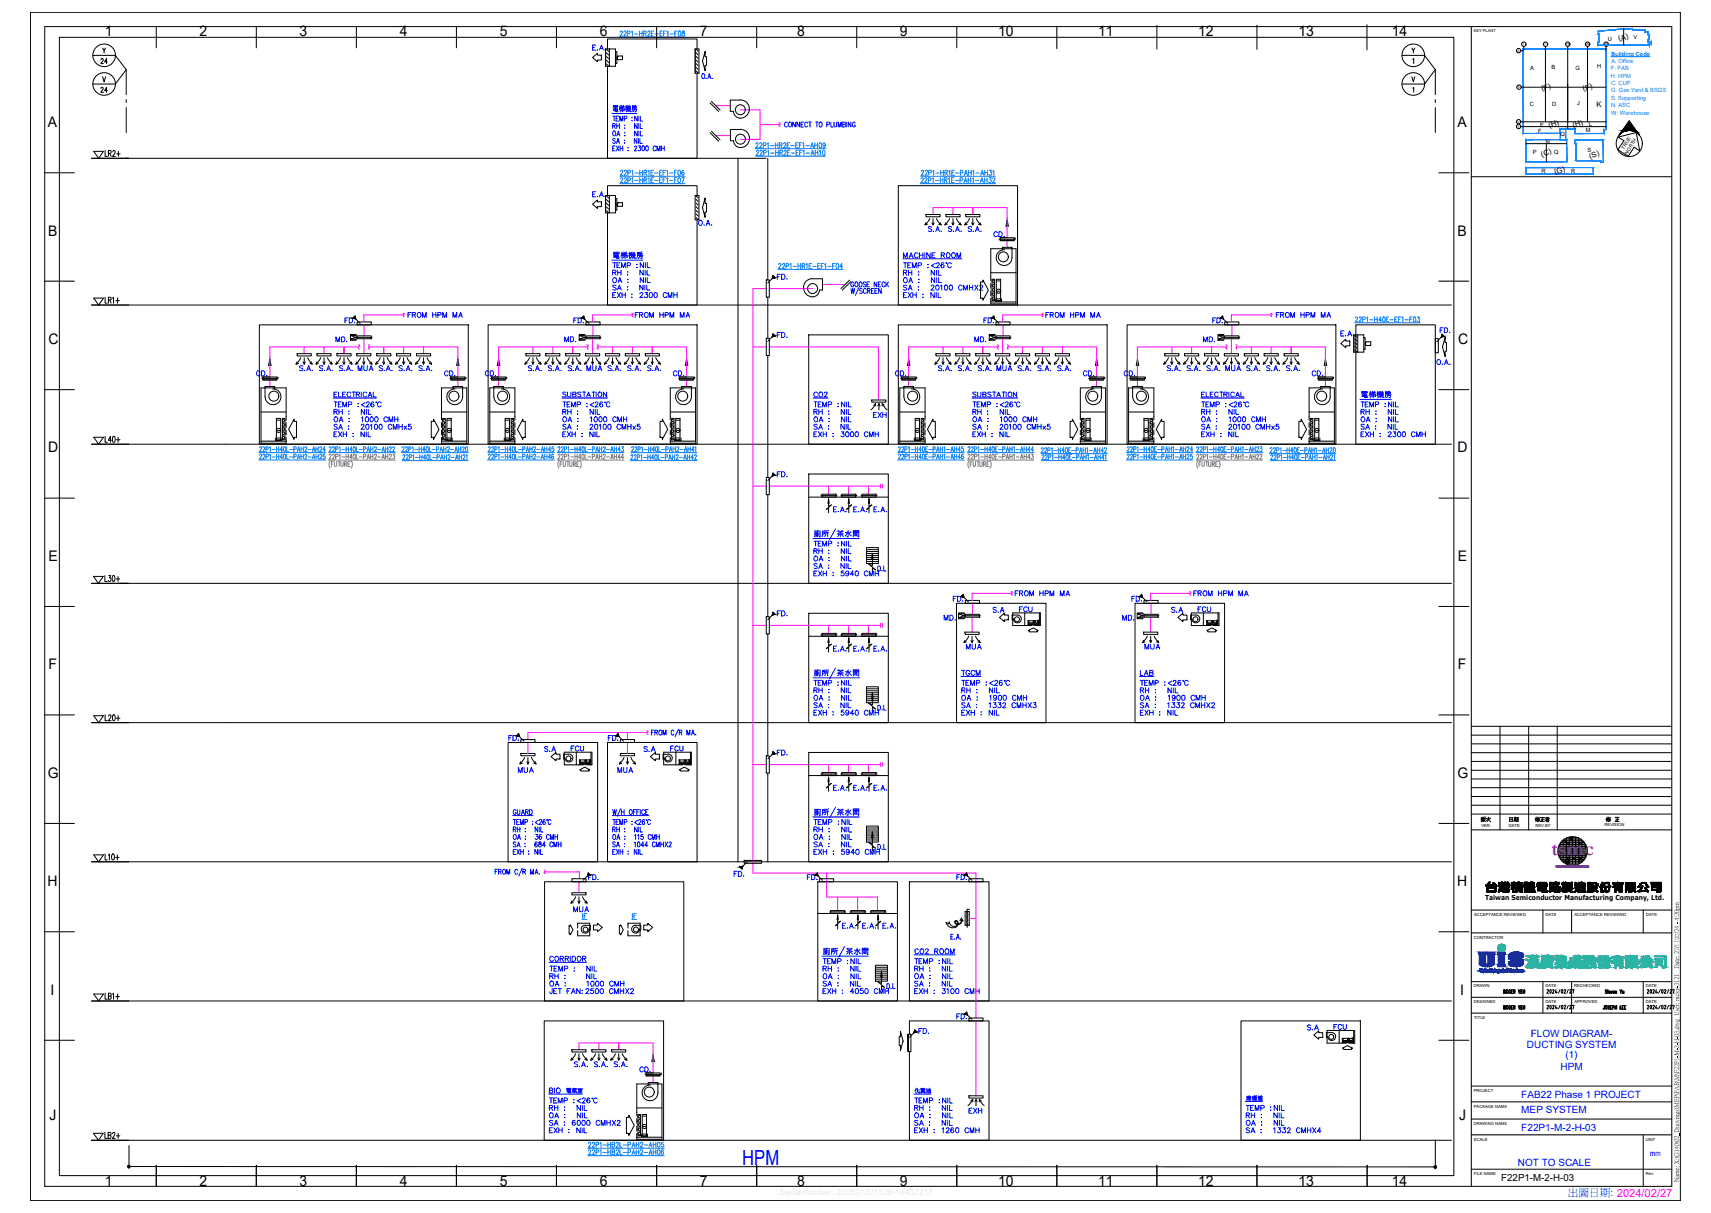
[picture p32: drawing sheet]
<svg xmlns="http://www.w3.org/2000/svg" width="860mm" height="610mm" viewBox="0 0 860 610" stroke-linecap="round" stroke-linejoin="round" font-family="sans-serif">
<defs><g id="words">
<text font-size="13.7" x="740" y="415">版次</text>
<text font-size="11.9" x="765" y="415">修正者</text>
<text font-size="10.5" fill="#00f" x="373" y="586">HPM</text>
<text font-size="10.2" fill="#ff003f" x="780" y="430">tsmc</text>
<g font-size="7.3">
<text x="53" y="18">1</text>
<text x="100" y="18">2</text>
<text x="151" y="18">3</text>
<text x="201" y="18">4</text>
<text x="251" y="18">5</text>
<text x="301" y="18">6</text>
<text x="352" y="18">7</text>
<text x="401" y="18">8</text>
<text x="452" y="18">9</text>
<text x="502" y="18">10</text>
<text x="552" y="18">11</text>
<text x="602" y="18">12</text>
<text x="653" y="18">13</text>
<text x="700" y="18">14</text>
<text x="24" y="64">A</text>
<text x="733" y="64">A</text>
<text x="24" y="118">B</text>
<text x="733" y="118">B</text>
<text x="24" y="173">C</text>
<text x="733" y="173">C</text>
<text x="24" y="227">D</text>
<text x="733" y="227">D</text>
<text x="24" y="282">E</text>
<text x="733" y="282">E</text>
<text x="24" y="337">F</text>
<text x="733" y="337">F</text>
<text x="24" y="391">G</text>
<text x="733" y="391">G</text>
<text x="24" y="446">H</text>
<text x="732" y="446">H</text>
<text x="25" y="500">I</text>
<text x="734" y="500">I</text>
<text x="25" y="563">J</text>
<text x="733" y="563">J</text>
<text x="53" y="597">1</text>
<text x="100" y="597">2</text>
<text x="151" y="597">3</text>
<text x="201" y="597">4</text>
<text x="251" y="597">5</text>
<text x="301" y="597">6</text>
<text x="352" y="597">7</text>
<text x="401" y="597">8</text>
<text x="452" y="597">9</text>
<text x="502" y="597">10</text>
<text x="552" y="597">11</text>
<text x="602" y="597">12</text>
<text x="653" y="597">13</text>
<text x="700" y="597">14</text>
</g>
<g font-size="6.6">
<text x="52" y="154">LR1+</text>
<text x="52" y="224">L40+</text>
<text x="52" y="364">L20+</text>
<text x="52" y="504">LB1+</text>
</g>
<g font-size="6.2">
<text x="52" y="80">LR2+</text>
<text x="52" y="294">L30+</text>
<text x="478" y="304">FD.</text>
<text x="568" y="304">FD.</text>
<text x="511" y="309">FCU</text>
<text x="259" y="390">MUA</text>
<text x="309" y="390">MUA</text>
<text x="52" y="434">L10+</text>
<text x="52" y="574">LB2+</text>
</g>
<g font-size="6.2" fill="#00f">
<text x="389" y="142">FD.</text>
<text x="307" y="151">EXH : 2300 CMH</text>
<text x="453" y="151">EXH : NIL</text>
<text x="389" y="171">FD.</text>
<text x="408" y="206">TEMP :NIL</text>
<text x="683" y="206">TEMP :NIL</text>
<text x="601" y="309">FCU</text>
<text x="473" y="313">MD.</text>
<text x="563" y="313">MD.</text>
<text x="408" y="353">OA : NIL</text>
<text x="482" y="353">OA : 1900 CMH</text>
<text x="572" y="353">OA : 1900 CMH</text>
<text x="408" y="427">SA : NIL</text>
<text x="368" y="442">FD.</text>
<text x="275" y="494">RH : NIL</text>
<text x="412" y="494">OA : NIL</text>
<text x="459" y="494">OA : NIL</text>
<text x="656" y="519">S.A</text>
<text x="275" y="567">SA : 6000 CMHX2</text>
<text x="459" y="567">SA : NIL</text>
<text x="625" y="567">OA : NIL</text>
</g>
<g font-size="5.7">
<text x="297" y="26">E.A.</text>
<text x="49" y="33">24</text>
<text x="49" y="48">24</text>
<text x="297" y="100">E.A.</text>
<text x="498" y="120">CD.</text>
<text x="172" y="164">FD.</text>
<text x="287" y="164">FD.</text>
<text x="494" y="164">FD.</text>
<text x="609" y="164">FD.</text>
<text x="673" y="170">E.A.</text>
<text x="723" y="169">FD.</text>
<text x="128" y="190">CD.</text>
<text x="159" y="188">S.A.</text>
<text x="199" y="188">S.A.</text>
<text x="222" y="190">CD.</text>
<text x="243" y="190">CD.</text>
<text x="274" y="188">S.A.</text>
<text x="314" y="188">S.A.</text>
<text x="337" y="190">CD.</text>
<text x="449" y="190">CD.</text>
<text x="480" y="188">S.A.</text>
<text x="543" y="190">CD.</text>
<text x="564" y="190">CD.</text>
<text x="595" y="188">S.A.</text>
<text x="658" y="190">CD.</text>
<text x="418" y="259">E.A.</text>
<text x="428" y="259">E.A.</text>
<text x="438" y="259">E.A.</text>
<text x="255" y="374">FD.</text>
<text x="304" y="374">FD.</text>
<text x="418" y="399">E.A.</text>
<text x="428" y="399">E.A.</text>
<text x="438" y="399">E.A.</text>
<text x="758" y="415">日期</text>
<text x="295" y="443">FD.</text>
<text x="405" y="443">FD.</text>
<text x="480" y="443">FD.</text>
<text x="287" y="460">MUA</text>
<text x="480" y="514">FD.</text>
<text x="320" y="540">CD.</text>
</g>
<g font-size="5.7" fill="#00f">
<text x="307" y="66">RH : NIL</text>
<text x="307" y="69">OA : NIL</text>
<text x="307" y="73">SA : NIL</text>
<text x="350" y="115">O.A.</text>
<text x="307" y="136">TEMP :NIL</text>
<text x="307" y="143">OA : NIL</text>
<text x="307" y="140">RH : NIL</text>
<text x="453" y="143">OA : NIL</text>
<text x="453" y="140">RH : NIL</text>
<text x="307" y="147">SA : NIL</text>
<text x="427" y="145">GOOSE NECK</text>
<text x="453" y="147">SA : 20100 CMHX2</text>
<text x="204" y="161">FROM HPM MA</text>
<text x="318" y="161">FROM HPM MA</text>
<text x="525" y="161">FROM HPM MA</text>
<text x="168" y="173">MD.</text>
<text x="283" y="173">MD.</text>
<text x="489" y="173">MD.</text>
<text x="604" y="173">MD.</text>
<text x="721" y="185">O.A.</text>
<text x="149" y="188">S.A.</text>
<text x="169" y="188">S.A.</text>
<text x="179" y="188">MUA</text>
<text x="189" y="188">S.A.</text>
<text x="209" y="188">S.A.</text>
<text x="264" y="188">S.A.</text>
<text x="284" y="188">S.A.</text>
<text x="294" y="188">MUA</text>
<text x="304" y="188">S.A.</text>
<text x="324" y="188">S.A.</text>
<text x="471" y="188">S.A.</text>
<text x="490" y="188">S.A.</text>
<text x="500" y="188">MUA</text>
<text x="510" y="188">S.A.</text>
<text x="520" y="188">S.A.</text>
<text x="531" y="188">S.A.</text>
<text x="586" y="188">S.A.</text>
<text x="605" y="188">S.A.</text>
<text x="615" y="188">MUA</text>
<text x="625" y="188">S.A.</text>
<text x="635" y="188">S.A.</text>
<text x="646" y="188">S.A.</text>
<text x="167" y="210">RH : NIL</text>
<text x="282" y="210">RH : NIL</text>
<text x="408" y="210">RH : NIL</text>
<text x="488" y="210">RH : NIL</text>
<text x="603" y="210">RH : NIL</text>
<text x="683" y="210">RH : NIL</text>
<text x="167" y="213">OA : 1000 CMH</text>
<text x="282" y="213">OA : 1000 CMH</text>
<text x="408" y="213">OA : NIL</text>
<text x="438" y="211">EXH</text>
<text x="488" y="213">OA : 1000 CMH</text>
<text x="603" y="213">OA : 1000 CMH</text>
<text x="683" y="213">OA : NIL</text>
<text x="167" y="217">SA : 20100 CMHx5</text>
<text x="167" y="221">EXH : NIL</text>
<text x="282" y="217">SA : 20100 CMHx5</text>
<text x="282" y="221">EXH : NIL</text>
<text x="408" y="217">SA : NIL</text>
<text x="408" y="221">EXH : 3000 CMH</text>
<text x="488" y="217">SA : 20100 CMHx5</text>
<text x="488" y="221">EXH : NIL</text>
<text x="603" y="217">SA : 20100 CMHx5</text>
<text x="603" y="221">EXH : NIL</text>
<text x="683" y="217">SA : NIL</text>
<text x="683" y="221">EXH : 2300 CMH</text>
<text x="389" y="241">FD.</text>
<text x="408" y="276">TEMP :NIL</text>
<text x="408" y="280">RH : NIL</text>
<text x="408" y="283">OA : NIL</text>
<text x="408" y="287">SA : NIL</text>
<text x="408" y="291">EXH : 5940 CMH</text>
<text x="440" y="288">D.L</text>
<text x="509" y="301">FROM HPM MA</text>
<text x="599" y="301">FROM HPM MA</text>
<text x="389" y="311">FD.</text>
<text x="498" y="309">S.A</text>
<text x="588" y="309">S.A</text>
<text x="485" y="328">MUA</text>
<text x="574" y="328">MUA</text>
<text x="408" y="346">TEMP :NIL</text>
<text x="408" y="350">RH : NIL</text>
<text x="482" y="350">RH : NIL</text>
<text x="572" y="350">RH : NIL</text>
<text x="408" y="357">SA : NIL</text>
<text x="440" y="358">D.L</text>
<text x="482" y="357">SA : 1332 CMHX3</text>
<text x="572" y="357">SA : 1332 CMHX2</text>
<text x="408" y="361">EXH : 5940 CMH</text>
<text x="482" y="361">EXH : NIL</text>
<text x="572" y="361">EXH : NIL</text>
<text x="272" y="379">S.A</text>
<text x="286" y="379">FCU</text>
<text x="322" y="379">S.A</text>
<text x="336" y="379">FCU</text>
<text x="389" y="381">FD.</text>
<text x="257" y="419">RH : NIL</text>
<text x="307" y="419">RH : NIL</text>
<text x="408" y="416">TEMP :NIL</text>
<text x="408" y="419">RH : NIL</text>
<text x="257" y="423">OA : 36 CMH</text>
<text x="307" y="423">OA : 115 CMH</text>
<text x="408" y="423">OA : NIL</text>
<text x="257" y="427">SA : 684 CMH</text>
<text x="307" y="427">SA : 1044 CMHX2</text>
<text x="408" y="431">EXH : 5940 CMH</text>
<text x="440" y="428">D.L</text>
<text x="412" y="486">TEMP :NIL</text>
<text x="459" y="486">TEMP :NIL</text>
<text x="275" y="490">TEMP : NIL</text>
<text x="412" y="490">RH : NIL</text>
<text x="459" y="490">RH : NIL</text>
<text x="275" y="497">OA : 1000 CMH</text>
<text x="412" y="497">SA : NIL</text>
<text x="459" y="497">SA : NIL</text>
<text x="275" y="501">JET FAN:2500 CMHX2</text>
<text x="412" y="501">EXH : 4050 CMH</text>
<text x="444" y="498">D.L</text>
<text x="459" y="501">EXH : 3100 CMH</text>
<text x="461" y="521">FD.</text>
<text x="669" y="519">FCU</text>
<text x="288" y="538">S.A.</text>
<text x="297" y="538">S.A.</text>
<text x="308" y="538">S.A.</text>
<text x="459" y="556">TEMP :NIL</text>
<text x="275" y="563">OA : NIL</text>
<text x="275" y="560">RH : NIL</text>
<text x="459" y="563">OA : NIL</text>
<text x="459" y="560">RH : NIL</text>
<text x="486" y="561">EXH</text>
<text x="625" y="560">TEMP :NIL</text>
<text x="625" y="563">RH : NIL</text>
<text x="275" y="571">EXH : NIL</text>
<text x="459" y="571">EXH : 1260 CMH</text>
<text x="625" y="571">SA : 1332 CMHX4</text>
</g>
<text font-size="5.7" fill="#f0f" x="640" y="161">FROM HPM MA</text>
<text font-size="5.4" fill="#00f" x="788" y="601">出圖日期: 2024/02/27</text>
<g font-size="5.3">
<text x="481" y="312">M</text>
<text x="570" y="312">M</text>
</g>
<g font-size="5" fill="#00f">
<text x="769" y="521">FLOW DIAGRAM-</text>
<text x="768" y="527">DUCTING SYSTEM</text>
<text x="787" y="532">(1)</text>
<text x="784" y="538">HPM</text>
<text x="765" y="552">FAB22 Phase 1 PROJECT</text>
<text x="765" y="560">MEP SYSTEM</text>
<text x="765" y="568">F22P1-M-2-H-03</text>
<text x="763" y="586">NOT TO SCALE</text>
</g>
<g font-size="4.9">
<text x="175" y="172">M</text>
<text x="290" y="172">M</text>
<text x="496" y="172">M</text>
<text x="611" y="172">M</text>
<text x="755" y="594">F22P1-M-2-H-03</text>
</g>
<text font-size="4" fill="#00f" x="830" y="581">mm</text>
<g font-size="3.9">
<text x="814" y="21" transform="rotate(-18 814 21)">(A)</text>
<text x="775" y="46" transform="rotate(-17 775 46)">(F)</text>
<text x="796" y="46" transform="rotate(-17 796 46)">(F)</text>
<text x="803" y="54">K</text>
<text x="779" y="64" transform="rotate(-18 779 64)">(H)</text>
<text x="791" y="64" transform="rotate(-18 791 64)">(H)</text>
<text x="775" y="79" transform="rotate(-18 775 79)">(C)</text>
<text x="799" y="80" transform="rotate(-18 799 80)">(S)</text>
<text x="782" y="88" transform="rotate(-18 782 88)">(G)</text>
</g>
<text font-size="3.4" x="747" y="453">Taiwan Semiconductor Manufacturing Company, Ltd.</text>
<g font-size="2.9">
<text x="808" y="20">U</text>
<text x="821" y="20">V</text>
<text x="769" y="35">A</text>
<text x="780" y="35">B</text>
<text x="792" y="35">G</text>
<text x="803" y="34">H</text>
<text x="769" y="53">C</text>
<text x="780" y="53">D</text>
<text x="793" y="53">J</text>
<text x="774" y="64">E</text>
<text x="799" y="63">L</text>
<text x="773" y="67">F</text>
<text x="784" y="68">Q</text>
<text x="797" y="66">M</text>
<text x="770" y="77">P</text>
<text x="777" y="72">N</text>
<text x="781" y="77">Q</text>
<text x="798" y="77">S</text>
<text x="775" y="87">R</text>
<text x="790" y="87">R</text>
</g>
<g font-size="2.9" fill="#007fff">
<text x="810" y="28">Building Code</text>
<text x="810" y="35">F: FAB</text>
<text x="810" y="32">A: Office</text>
<text x="810" y="39">H: HPM</text>
<text x="810" y="43">C: CUP</text>
<text x="810" y="46">G: Gas Yard &amp; BSGS</text>
<text x="810" y="54">N: ASC</text>
<text x="810" y="50">S: Supporting</text>
<text x="810" y="58">W: Warehouse</text>
</g>
<g font-size="2.5">
<text x="816" y="75" transform="rotate(-57 816 75)">TRUE</text>
<text x="818" y="78" transform="rotate(-57 818 78)">NORTH</text>
</g>
<g font-size="2.1">
<text x="745" y="416">VER.</text>
<text x="758" y="416">DATE</text>
<text x="772" y="416">REV.BY</text>
<text x="807" y="415">REVISION</text>
<text x="741" y="461">ACCEPTANCE REVIEWED</text>
<text x="777" y="461">DATE</text>
<text x="791" y="461">ACCEPTANCE REVIEWED</text>
<text x="827" y="461">DATE</text>
<text x="741" y="472">CONTRACTOR</text>
<text x="741" y="497">DRAWN</text>
<text x="777" y="497">DATE</text>
<text x="791" y="497">RECHECKED</text>
<text x="827" y="497">DATE</text>
<text x="741" y="504">DESIGNED</text>
<text x="777" y="504">DATE</text>
<text x="791" y="504">APPROVED</text>
<text x="827" y="504">DATE</text>
<text x="741" y="512">TITLE</text>
<text x="741" y="549">PROJECT</text>
<text x="741" y="557">PACKAGE NAME</text>
<text x="741" y="566">DRAWING NAME</text>
<text x="741" y="574">SCALE</text>
<text x="827" y="574">UNIT</text>
<text x="741" y="591">FILE NAME</text>
<text x="827" y="591">Rev.</text>
</g>
<text font-size="2" x="741" y="16">KEY PLANT</text>
<g font-size="1.6">
<text x="765" y="23">1</text>
<text x="776" y="23">7</text>
<text x="787" y="23">14</text>
<text x="797" y="23">20</text>
<text x="806" y="23">26</text>
<text x="763" y="26">A</text>
<text x="763" y="44">K</text>
<text x="763" y="62">U</text>
<text x="763" y="64">Y</text>
</g>
</g></defs>
<g fill="none" stroke="#000" stroke-width=".5">
<path d="M15 6h830v598h-830zM22 13h818v584h-818zM30 19h701v572h-701zM79 14v10M129 14v10M179 14v10M229 14v10M280 14v10M330 14v10M380 14v10M431 14v10M481 14v10"/>
<path d="M531 13v11M582 13v12M632 13v12M687 12v13M740 13v584M816 15v8M47 28h11M52 24v1l1-1M52 39v2l1-2M52 25v2M58 28l5 7M63 35v13"/>
<path d="M63 35l-5 7M298 29l2-2v1h2v2h-2v1zM304 25v8h5v-8h-3v8M305 30l1 1M305 28l1 1M305 32l1 1M305 33v47h45v-43M305 25v-5h45v5M309 26h1v6h-1M310 29h.1M310 30h.1M310 28v2"/>
<path d="M310 28h3v2h-3M310 28h.1M349 25h2v12h-2zM350 34l1 1M350 30l1 1M350 32l1 1M350 28l1 1M350 27l1 1M350 25l1 1M350 36l1 1M354 26v3h1v4h-1v3l-1-5zM705 28h11"/>
<path d="M710 24v1l1-1M710 39v2l1-2M710 30l1-1v3M710 25v2M716 28l5 7M721 35v13M721 35l-5 7M764 25h2M766 23v2M777 23v38M788 23v42M798 23v38"/>
<path d="M807 23v2M47 42h11M63 50v2M63 54v13M357 52l4 4M358 51l4 4M372 50a4 4 0 0 1 4 6 4 4 0 0 1-7 2v-2h-2v-6h5M705 42h11M710 44h1v2M721 50v2M721 54v13M765 44h42"/>
<path d="M46 80h339M52 76h-5l3 4M357 67l4 4M358 66l4 4M371 80v353M372 65h-5v6h2M372 65a4 4 0 0 1 5 5M377 70a4 4 0 0 1-4 4 4 4 0 0 1-4-3M386 80v61M764 61h43M764 64h43M767 72h21"/>
<path d="M777 72v9M813 69l10-2 1 9-3-2-3 5-5-4 3-4zM814 68l5-7 5 7M22 87h15M304 98v9h5v-9h-3v9M305 98v-5h45v5M309 100h1v6h-1M350 98l1 1M354 100v2h1v5h-1v2l-1-5zM452 93h59v60h-59zM723 87h15M740 89h100"/>
<path d="M298 103l2-2v1h2v2h-2v1zM305 104l1 1M305 102l1 1M305 106l1 1M305 107v46h45v-42M310 103h.1M310 102v2M310 102h3v2h-3M310 102h.1M349 111v-13h2v13M350 108l1 1M350 104l1 1"/>
<path d="M350 106l1 1M350 102l1 1M350 100l1 1M465 112v1M465 108h8v1h-8zM466 113h-1M467 110l-2 3M468 112l1 1M469 110v3M470 112l-1 1M471 110l2 3M472 113h1"/>
<path d="M473 112v1M475 112v1M475 108h8v1h-8zM476 113h-1M477 110l-2 3M478 112l1 1M479 110v3M480 112l-1 1M481 110l2 3M483 112v1h-1M485 112v1M485 108h8v1h-8z"/>
<path d="M486 113h-1M487 110l-2 3M488 112l1 1M489 110v3M490 112l-1 1M491 110l2 3M492 113h1M493 112v1M503 120h7v1h-7zM510 120h-2M498 137h13M503 121h7"/>
<path d="M505 126a4 4 0 0 0-4 3 4 4 0 0 0 4 5 4 4 0 0 0 4-4v-6h-5v2M22 141h15M46 153h684M52 150h-5l3 3M385 141h2v8h-2zM386 149v21M388 140l-2 2M405 142l3-2h5v6h-1a4 4 0 0 1-6 3 4 4 0 0 1-2-6zM427 141l-4 4M428 142l-5 4M493 142h1v-1l3 5-3 5v-1h-1zM498 141v-16h13v28h-13v-3"/>
<path d="M498 142v3M498 146v3M498 152h13M500 140h-1v11h1M500 140l-1 2 1 1-1 1 1 1-1 1 1 1-1 1 1 1-1 1 1 1M500 140v11M500 150v2h3v-2M501 140h2v11h-2zM501 141h2M501 150h2M501 146h1M723 141h15"/>
<path d="M130 163h105v60h-105zM149 178h7v1h-7zM151 180l-2 3M153 180v3M155 180l2 3M159 178h7v1h-7zM161 180l-2 3M163 180v3M165 180l2 3M169 178h7v1h-7zM171 180l-2 3M173 180v3"/>
<path d="M175 180l2 3M179 178h7v1h-7zM180 169h7v1h-7zM180 162h7v1h-7zM181 180l-2 3M181 170h6M183 180v3M185 180l2 3M189 178h7v1h-7zM191 180l-2 3M193 180v3M195 180l2 3"/>
<path d="M199 178h7v1h-7zM201 180l-2 3M203 180v3M205 180l2 3M209 178h7v1h-7zM211 180l-2 3M213 180v3M215 180l2 3M245 163h105v60h-105zM264 178h7v1h-7zM266 180l-2 3M268 180v3"/>
<path d="M270 180l2 3M274 178h7v1h-7zM276 180l-2 3M278 180v3M280 180l2 3M284 178h7v1h-7zM286 180l-2 3M288 180v3M290 180l2 3M294 178h7v1h-7zM295 169h7v1h-7zM295 162h7v1h-7z"/>
<path d="M296 180l-2 3M296 170h6M298 180v3M300 180l2 3M304 178h7v1h-7zM306 180l-2 3M308 180v3M310 180l2 3M314 178h7v1h-7zM316 180l-2 3M318 180v3M320 180l2 3"/>
<path d="M324 178h7v1h-7zM326 180l-2 3M328 180v3M330 180l2 3M385 170h2v9h-2zM386 179v61M388 169l-2 3M407 168h40v55h-40zM452 163h105v60h-105zM470 178h8v1h-8zM472 180l-2 3M474 180v3"/>
<path d="M476 180l2 3M480 178h8v1h-8zM482 180l-2 3M484 180v3M486 180l2 3M490 178h8v1h-8zM492 180l-2 3M494 180v3M496 180l2 3M500 178h8v1h-8zM501 169h7v1h-7zM501 162h7v1h-7z"/>
<path d="M502 180l-2 3M502 170h6M504 180v3M506 180l2 3M510 178h8v1h-8zM512 180l-2 3M514 180v3M516 180l2 3M520 178h8v1h-8zM522 180l-2 3M524 180v3M526 180l2 3"/>
<path d="M530 178h8v1h-8zM532 180l-2 3M534 180v3M536 180l2 3M567 163h105v60h-105zM585 178h8v1h-8zM587 180l-2 3M589 180v3M591 180l2 3M595 178h8v1h-8zM597 180l-2 3M599 180v3"/>
<path d="M601 180l2 3M605 178h8v1h-8zM607 180l-2 3M609 180v3M611 180l2 3M615 178h8v1h-8zM616 169h7v1h-7zM616 162h7v1h-7zM617 180l-2 3M617 170h6M619 180v3M621 180l2 3"/>
<path d="M625 178h8v1h-8zM627 180l-2 3M629 180v3M631 180l2 3M635 178h8v1h-8zM637 180l-2 3M639 180v3M641 180l2 3M645 178h8v1h-8zM647 180l-2 3M649 180v3M651 180l2 3"/>
<path d="M674 173l2-2h2v3h-2v1zM681 168v9h5v-9h-4v9M681 174l1 1M681 172l1 1M681 176l1 1M682 163h39v60h-39zM686 170h.1M686 170v6M686 176h.1M686 173h.1M687 172h.1M687 172h2v2h-2z"/>
<path d="M721 170h2v7h-2zM724 170l-2 2M726 170v2h1l-1 7-1-5zM22 196h15M132 190h7v1h-7zM132 191h7M137 196a4 4 0 0 1 4 3 4 4 0 0 1-4 4 4 4 0 0 1-4-3v-6h5v2M140 190h-3M227 190h7v1h-7zM227 191h7M229 196a4 4 0 0 0-4 3 4 4 0 0 0 3 4 4 4 0 0 0 5-3v-6h-5v2M234 190h-2"/>
<path d="M247 190h7v1h-7zM247 191h7M252 196a4 4 0 0 1 4 3 4 4 0 0 1-4 4 4 4 0 0 1-4-3v-6h5v2M255 190h-3M342 190h7v1h-7zM342 191h7M344 196a4 4 0 0 0-4 3 4 4 0 0 0 3 4 4 4 0 0 0 5-3v-6h-5v2M349 190h-2M453 190h7v1h-7zM453 191h7M458 196a4 4 0 0 1 4 3 4 4 0 0 1-4 4 4 4 0 0 1-4-3v-6h5v2M461 190h-3"/>
<path d="M548 190h7v1h-7zM548 191h7M550 196a4 4 0 0 0-4 3 4 4 0 0 0 4 4 4 4 0 0 0 4-3v-6h-5v2M555 190h-3M568 190h7v1h-7zM568 191h7M573 196a4 4 0 0 1 4 3 4 4 0 0 1-4 4 4 4 0 0 1-4-3v-6h5v2M576 190h-3M663 190h7v1h-7zM663 191h7M665 196a4 4 0 0 0-4 3 4 4 0 0 0 4 4 4 4 0 0 0 4-3v-6h-5v2M670 190h-3"/>
<path d="M723 196h15M52 220h-5l3 3M131 207h13M139 210h2v11h-2zM139 211h2M140 216h1M142 210h1v11h-1M142 210l1 1-1 2 1 1-1 1 1 1-1 1 1 1-1 1 1 1-1 1M142 210v11M144 211v-16h-13v28h13v-3M144 213v2M144 216v3"/>
<path d="M148 211v1h1v8h-1v1l-3-5zM217 212h1v-1l3 5-3 5v-1h-1zM222 211v-16h13v28h-13v-3M222 207h13M222 213v2M222 216v3M224 210h-1v11h1M224 210l-1 1 1 2-1 1 1 1-1 1 1 1-1 1 1 1-1 1 1 1M224 210v11M225 210h2v11h-2zM225 211h2M225 216h1"/>
<path d="M246 207h13M254 210h2v11h-2zM254 211h2M255 216h1M257 210h1v11h-1M257 210l1 1-1 2 1 1-1 1 1 1-1 1 1 1-1 1 1 1-1 1M257 210v11M259 211v-16h-13v28h13v-3M259 213v2M259 216v3M263 211v1h1v8h-1v1l-3-5zM332 212h1v-1l3 5-3 5v-1h-1z"/>
<path d="M337 211v-16h13v28h-13v-3M337 207h13M337 213v2M337 216v3M339 210h-1v11h1M339 210l-1 1 1 2-1 1 1 1-1 1 1 1-1 1 1 1-1 1 1 1M339 210v11M340 210h2v11h-2zM340 211h2M340 216h1M438 201h7v1h-7zM440 203v1"/>
<path d="M440 203l-1 1M440 203l-2 3M442 203v3M442 203v1M442 203l-1 1M444 203l2 3M444 204l-1-1v1M452 207h13M460 210h2v11h-2zM460 211h2M461 216h1M463 210h1v11h-1"/>
<path d="M463 210l1 1-1 2 1 1-1 1 1 1-1 1 1 1-1 1 1 1-1 1M463 210v11M465 211v-16h-13v28h13v-3M465 213v2M465 216v3M469 211v1h1v8h-1v1l-3-5zM538 212h1v-1l3 5-3 5v-1h-1zM543 211v-16h13v28h-13v-3M543 207h13M543 213v2M543 216v3M545 210h-1v11h1"/>
<path d="M545 210l-1 1 1 2-1 1 1 1-1 1 1 1-1 1 1 1-1 1 1 1M545 210v11M546 210h2v11h-2zM546 211h2M546 216h1M567 207h13M575 210h2v11h-2zM575 211h2M576 216h1M578 210h1v11h-1M578 210l1 1-1 2 1 1-1 1 1 1-1 1 1 1-1 1 1 1-1 1M578 210v11"/>
<path d="M580 211v-16h-13v28h13v-3M580 213v2M580 216v3M584 211v1h1v8h-1v1l-3-5zM653 212h1v-1l3 5-3 5v-1h-1zM658 211v-16h13v28h-13v-3M658 213v2M658 216v3M658 207h13M660 210h-1v11h1M660 210l-1 1 1 2-1 1 1 1-1 1 1 1-1 1 1 1-1 1 1 1M660 210v11"/>
<path d="M661 210h2v11h-2zM661 211h2M661 216h1M46 223h684M131 222h13M138 220v2h4v-2M139 220h2M222 222h13M224 220v2h3v-2M225 220h2M246 222h13M253 220v2h4v-2"/>
<path d="M254 220h2M337 222h13M339 220v2h3v-2M340 220h2M388 239l-2 3M407 238h40v55h-40zM452 222h13M460 220v2h3v-2M460 220h2M543 222h13M545 220v2h3v-2M546 220h2"/>
<path d="M567 222h13M575 220v2h3v-2M575 220h2M658 222h13M660 220v2h3v-2M661 220h2M22 250h15M385 240h2v9h-2zM386 249v61M407 250h40M413 249h8M413 249h7v1h-7z"/>
<path d="M416 251v4M416 251v2M416 251l1 2M418 254l-3 2 1-1M423 249h8M423 249h7v1h-7zM427 251v4M427 251l-1 2M427 251v2M433 249h8M433 249h7v1h-7zM437 251v4"/>
<path d="M437 251l-1 2M437 251v2M723 250h15M436 275h6v8h-6zM436 276h6M436 277h6M436 278h6M436 279h6M439 278l-1 3M439 278v3M439 278v6h-2l3 2M46 293h684"/>
<path d="M52 290h-5l2 3M436 282h6M436 281h6M436 280h6M22 305h15M385 310h2v9h-2zM386 319v61M388 309l-2 3M407 308h40v55h-40zM407 320h40M413 319h8M413 318h7v2h-7z"/>
<path d="M423 319h8M423 318h7v2h-7zM433 319h8M433 318h7v2h-7zM481 303h45v60h-45zM485 318h7v1h-7zM485 309h7v1h-7zM485 302h7v1h-7zM487 320l-2 3M487 310h6M489 320v3M490 320l3 3"/>
<path d="M502 310l3-2v1h2v3h-2v1zM509 308h14v7h-3M509 312v-3v6h10M511 309a2 2 0 0 1 2 2 2 2 0 0 1-2 2 2 2 0 0 1-2-2M515 308v7M517 312h5v1h-5zM517 314h5M517 314h1h1h1h2M517 317l2-1 3 1h-1v1h-4zM517 312v1M520 312v1M522 312v1"/>
<path d="M522 308v7M571 303h45v60h-45zM575 318h7v1h-7zM575 309h7v1h-7zM575 302h7v1h-7zM577 320l-3 3M577 310h6M578 320v3M580 320l2 3M592 310l3-2v1h2v3h-2v1zM601 309h-3v3h1M601 309a2 2 0 0 1 2 2 2 2 0 0 1-2 2 2 2 0 0 1-2-2"/>
<path d="M605 308v7M607 312h5v1h-5zM607 314h5M607 314h1h1h1h1h1M607 317l2-1 3 1h-1v1h-4zM607 312v1M609 315h-10v-7h14v7h-3M610 312v1M611 312h1v1h-1M611 312v1M612 308v7M723 305h15"/>
<path d="M416 321v4l2-1-3 2h1v2M416 321v2M416 321l1 2M427 321v4l1-1-2 2h1v2M427 321l-1 2M427 321v2M437 321v4l1-1-2 2h1v2M437 321l-1 2M437 321v2M22 360h15M52 360h-5l3 3M436 345h6v8h-6z"/>
<path d="M436 346h6M436 347h6M436 352h6M436 351h6M436 350h6M436 348h6M436 349h6M439 348v6h-2l3 2M439 348l-1 4M439 348v4M723 360h15M46 363h684"/>
<path d="M255 373h45v60h-45zM262 379h7v1h-7zM262 372h7v1h-7zM290 378v7M297 378v7M305 373h45v60h-45zM312 379h7v1h-7zM312 372h7v1h-7zM340 378v7M347 378v7M388 379l-2 3M407 378h40v55h-40z"/>
<path d="M740 378h100M740 374h100M740 365h100M740 370h100M754 365v52M768 365v52M783 365v52M264 381l-3 3M265 381v3M267 381l3 3M277 380l2-2v1h2v3h-2v1zM284 381a2 2 0 0 0 2 2 2 2 0 0 0 2-2 2 2 0 0 0-2-2h-3v3h1"/>
<path d="M291 382h6v1h-6zM291 384h6M291 384h1h1h1h1h1h1M291 387l3-1 2 1v1h-4zM292 382v1M293 385h-9v-7h14v7h-3M294 382v1M296 383h1M296 382h1M296 382v1M314 381l-3 3M315 381v3"/>
<path d="M317 381l2 3M327 380l2-2v1h2v3h-2v1zM334 381a2 2 0 0 0 2 2 2 2 0 0 0 2-2 2 2 0 0 0-2-2h-3v3h1M341 382h6v1h-6zM341 384h6M341 384h1h1h1h1h1h1M341 387l3-1 3 1h-1v1h-4zM342 382v1M343 385h-9v-7h14v7h-3M344 382v1M346 382v1M346 383h1"/>
<path d="M346 382h1M385 380h2v9h-2zM386 389v44M407 390h40M413 389h8M413 388h7v2h-7zM416 391v2M416 391v4M416 391l1 2M418 394l-3 2h1M423 389h8M423 388h7v2h-7z"/>
<path d="M427 391l-1 2M427 391v4M427 391v2M433 389h8M433 388h7v2h-7zM437 391l-1 2M437 391v4M437 391v2M740 392h100M740 396h100M740 383h100M740 387h100"/>
<path d="M22 414h15M436 415h6v8h-6zM436 416h6M436 417h6M436 418h6M436 419h6M439 418v6h-2l3 3M439 418l-1 3M439 418v3M723 414h15M740 417h100M740 409h100"/>
<path d="M740 405h100M740 401h100M808 412v1M808 411l-1 1M808 411v2M809 411l-1 1M809 412h-1M809 412l-1 1M809 411l1 1M810 413h-2M812 413h2M812 411h2"/>
<path d="M812 412v1M813 411v2M813 412h1M46 433h684M52 430h-5l3 3M374 433h9v1h-9zM376 433l-3 3M436 422h6M436 421h6M436 420h6M783 428h15M783 427h15"/>
<path d="M783 429h15M783 426h14M783 430h15M784 425v6h13M784 425h13v6M785 423v10M786 433h9M786 423h9M786 422v12M787 422v12M787 423h.1M787 432h.1"/>
<path d="M787 432v1M787 434l2-1-2 1M787 423v1v-1M787 423v1M787 424h.1M787 424h1h-1M787 432l1-1-1 2v-1M787 432h1M787 433h1M787 421v14M788 435a7 7 0 0 1-3-12 7 7 0 0 1 11 0 7 7 0 0 1-3 12M788 435h5"/>
<path d="M788 421h5v14M788 431h-1M788 424h-1M788 433l-1 1M788 431l-1 1M788 424l-1 1M788 424v1M788 432h.1M788 421v14M788 432v1M788 434v1M789 432l-1 1"/>
<path d="M789 433l-2 1M789 433h.1M789 421v14M790 421v14M790 421h.1M790 421v1M790 423h.1M790 422v1M790 432l1-1-1 1M791 431h-1M791 431l-1 1M791 432h.1"/>
<path d="M791 421v14M792 421v14M793 421v14M793 424h.1M793 432h1M794 424h-1M794 425h.1M794 432l-1 1M794 431h.1M794 424l-1 1 1-1M794 424v1M794 432l1-1-1 1"/>
<path d="M794 433h.1M794 422v12M795 431l-2 2M795 432h-1M795 432h.1M795 422v12M796 423v10M796 424v8M796 424h-11v8h11M274 443h70v60h-70zM287 453v1M287 449h8v1h-8z"/>
<path d="M287 442h8v1h-8zM289 451l-2 3M291 451v3M293 451l2 3M295 453v1M411 443h40v60h-40zM411 459h40M412 442h7v1h-7zM417 459h8M418 458h7v1h-7zM427 459h8M428 458h7v1h-7z"/>
<path d="M437 459h8M438 458h7v1h-7zM457 443h40v60h-40zM485 458h2v7h-2zM487 442h7v1h-7zM487 457h-1v9M740 458h100M747 445h.1M747 445l2-1-2 2M747 445v1M747 446l6-1-2-1h-1l1 1h-3l1-1-2 2M747 446l2-2-2 2"/>
<path d="M747 446h1l-1 1 1-1-1 1 1-1-1 1M747 446v2M747 446h.1M747 448h.1M747 446h5M747 449h5M748 447h-1M748 447l-1 1M748 448h-1h1M748 448h-1M748 448l-1 1M748 447v1"/>
<path d="M748 448h.1M748 448h3M748 447h.1M748 445v1v-1M748 444h1M748 444l-1 1M749 445h-1M749 446l-1 1M749 443l-1 1M749 443l-1 2M749 448l-1 1M749 444l-2 1"/>
<path d="M749 446v1M749 445h.1M749 448v1M750 448l-1 1M750 449v-1v1M750 445h-1M750 446l-1 1M750 446v1M751 444v1M751 445h-1M751 444h-1h1M751 446l-1 1"/>
<path d="M751 448l-1 1M751 446v1M751 444l-1 1M751 445h1M751 447h.1M751 447v1M752 444l-2 1M752 446l-1 1M752 445h-1M752 445v1M752 446l-4 1M752 446v2"/>
<path d="M752 447h-1M752 447l-1 1M752 447l-1 2M752 448l-1 1M752 448v1M752 445h.1M753 445l-1 1M753 445h.1M753 445h1v1zM753 448l1 1M753 444h1zM753 448l1-1-1 1"/>
<path d="M754 444h-1M754 444h.1M754 446l-1 2M754 445h-1M754 446h.1M754 446v1M754 448v1M754 448l-1 1M754 448h-1h1M754 448h-1M754 445h.1M754 444v1"/>
<path d="M754 445v1v-1l-1 1M754 445v1M754 446h1M754 447h.1M754 447l-1 1M754 444l1 1M754 446v3M754 445l1 1M754 448l1-1-1 1M755 446h.1M755 446l-1 1M755 447h.1"/>
<path d="M755 445h-1M755 444h-1M755 448l1-1-1 1M755 444v1v-1M755 447h-1M755 444h.1M755 447l-1 1M755 444l-1 1M755 448h-1M755 444h1M755 445h.1M755 446h1z"/>
<path d="M755 444v1M755 445h1M756 444l-2 1M756 444l-2 1h1M756 445h-1M756 446l-1 1M756 447h-1M756 448h.1M756 444h.1M756 445h.1M756 444l-1 1M756 447l-2 1"/>
<path d="M756 445l-1 1M756 445l-2 1M756 445l-2 2v-1M756 445l-1 2M756 445h-1v1M756 448v1v-1M756 444h1zM756 446h.1M756 448h-1M756 444l1 1zM756 445h1v1h-1zM756 445h1z"/>
<path d="M756 445l1-1-3 2h1M756 446h1zM756 446h-1M756 444v1M756 445v1M757 445l-1 1M757 448h-1l1-1-2 1M757 447h-1h1M757 444h-1M757 444l-1 1M757 448l-1 1M757 448l1-1-2 2"/>
<path d="M757 449v-1v1M757 445h.1M757 448h-1M757 447h-1M757 445h-1M757 445v1v-1M757 444h.1M757 447h.1M757 448v1M757 446h1zM757 446h.1M758 446h.1"/>
<path d="M758 446h-1M758 445h.1M758 447h-1M758 444h-1l1 1M758 444l-1 1M758 444h-1M758 448l-1 1M758 444h.1M758 448h-2l2 1M758 444v1M758 448l-1 1 1-1M758 448v1"/>
<path d="M758 448h.1M758 446l-1 1M758 446h1zM758 444h1M758 446v1M758 447l-1 1M758 447v1h1M759 444l-3 3M759 444l-1 1h1h-1v2l-1-2h1M759 444l-3 2M759 445l-2 1M759 445l-1 1"/>
<path d="M759 445h-1M759 448h-1M759 448l-1 1M759 448h-4l3-1h-3h3h-3l-1 1h4M759 445h.1M759 445l-2 2M759 446h.1M760 444h1l1 3-1-1v3h-1v-2v-1v-1zM760 445h.1M760 447l1-1-1 1M760 444h.1M760 444h1l-1 1"/>
<path d="M760 447h.1M760 444h1M761 444h-1M761 449h.1M761 448v1M761 444l-1 1M761 445h-1M761 447l-1 1M761 448h-1M761 448l-1 1M761 445l-1 2M761 445l-1 1"/>
<path d="M761 446l-1 1M761 444h.1M761 445h.1M761 445h4M762 448h-1M762 446l-1 1M762 444h3zM762 444h.1M762 448h.1M762 447l1-1-1 1M762 444h3v1zM762 445h-1"/>
<path d="M762 448l-1 1M762 446h3h-3M762 447h3zM762 448h3M762 446v1l1-1h-1M762 446v1M762 447v1M762 446h.1M762 445v1M762 448v1M762 444v1M762 448h1"/>
<path d="M762 448h-1v1M763 447l-1 1M763 448l-1 1M763 448h-1M763 444h-1M763 444l-1 1 1-1M763 448h.1M763 445l-1 1M763 448l-2 1M763 445l-2 2M763 446l-1 1M763 444h.1"/>
<path d="M763 445h.1M763 444v1M763 447h.1M763 446v1M763 444h1M764 445h-1M764 444h-1M764 444h.1M764 445v-1l-1 2M764 444l-1 1M764 448h-1M764 444l-2 1"/>
<path d="M764 444h-1v1M764 444v1M764 447v-1v1M764 447h-1M764 448l1 1M764 447h.1M764 448h.1M764 448h1M764 446l-1 1M764 445l-1 1M764 448h1l-1 1M764 447l1-1z"/>
<path d="M764 447l1-1v1M764 444v1l1-1M765 444h-1M765 445l-1 1M765 448l-1 1 1-1M765 445h-1M765 445h.1M765 446h-3v2M765 446h.1M765 444h.1M765 448h.1M765 446l-2 2"/>
<path d="M765 446l-1 1M765 447v1M765 447l-1 1M765 448h-1M765 448h-3M765 445l-1 1h1M765 448v1M765 445v3M766 444h.1M766 449l1-1-1 1M766 446h.1M766 446h1l-1 1"/>
<path d="M767 446l1 1zM767 447l1 1zM767 447h-1M767 445h-1M767 444h1h-1v1zM767 444h-1M767 444l-1 1M767 448h-1h1M767 449h.1M767 445h-1h1M767 448h-1M767 448h.1"/>
<path d="M767 444v1M767 446l-1 1M767 445h1zM767 445h.1M767 448v1l1-1v1M767 447l-1 1 1-1M767 445l1-1-2 2M767 448v1M767 445h1v1M767 444l-1 2M767 446h.1M768 444h-1"/>
<path d="M768 444h.1M768 448h-1l-1 1v-3h2v2M768 448h-1M768 444l-2 2M768 446h.1M768 445v-1h-2v2l2-1v1M768 444l-1 1M768 445h-1M768 447l-1 1M768 447l-1 1 1-1M768 448h.1M768 448l-1 1"/>
<path d="M768 448l-1 1 1-1M768 448v1M768 446l-1 1M768 446h4zM769 446h.1M769 448l-1 1 1-1M769 447h.1M769 444h2M769 447h2v1l1 1h-4l1-1zM769 446h2M769 444h.1M769 444l-1 2"/>
<path d="M769 444v1zM769 445h.1M769 445h-1M769 445v1M769 446h-1M769 447h2h-2zM769 444h-1M769 447v1v-1M769 445l-2 1M769 447v1M770 448l-1 1M770 446h-1h1"/>
<path d="M770 447h-1M770 444l-2 1M770 448h.1M770 444v1zM770 445h.1M770 447l-1 1M770 444l-2 1h1M770 444h-1M770 444l-1 1M770 445l-1 1M770 445l1-1-1 1M770 445l-2 1"/>
<path d="M770 447h.1M770 444h.1M770 444h1h-1M770 444l-2 3M770 446h.1M770 448l1-1-1 1M770 447l-1 2M770 448h-1h1M771 449v-1v1M771 444h-1M771 444v1zM771 445h.1"/>
<path d="M771 445l-2 1M771 445l-1 1M771 447h-1M771 445v-1l-1 2M771 447l-1 1M771 446h-1M771 448v-1l-1 2M771 444l-2 2M771 448v1M771 447h.1M771 444h.1M771 448h.1"/>
<path d="M771 446h.1M771 447l-1 2v-1M771 445v1M771 444v1M771 444v2M772 446h-1M772 449h.1M772 448l-1 1M772 444h.1M773 444l-1 1M773 444h.1M773 444h4h-2v2v-2z"/>
<path d="M773 445l-1 1M773 445v1M773 446h.1M773 445h2zM773 446h2h-2zM773 445h.1M773 446l2 1zM773 447l2 1zM773 447v1M774 444l-2 1M774 448h-1M774 445h-1"/>
<path d="M774 446h-1M774 447l-1 1M774 444h-1M774 445v-1v1M774 447h-1h1M774 445l-1 1M774 444l-1 1M774 446l-1 1M774 446h.1M774 447h.1M774 448h.1M775 446h-1"/>
<path d="M775 447h-1M775 448h-1M775 444h-1M775 445h.1M775 444h.1M775 446h.1M775 444v1v-1M775 445l1-1-1 1M775 446l2 1zM775 447l2 1zM775 444l-1 1M775 444v1"/>
<path d="M775 445l-1 1M775 445v1M775 444l-2 2M775 446l-1 1M775 448h2M775 448h1M776 448h-1h-2v-2h4v2M776 458v11M776 446l-1 2M776 444l-3 3M776 444l-1 1M776 445h.1"/>
<path d="M776 446h1h-1zM776 445h1zM776 447l-2 1h1M776 446h-1M776 448h-1M776 446h.1M776 444l-2 1M776 444v1v-1M776 447l-1 1M776 448l-1 1M776 444h.1M776 447h.1"/>
<path d="M776 448l-1 1h3M776 444v1M777 446h-1M777 448l-2 1v-1M777 447h-1M777 444l-1 1M777 444h-1M777 444h.1M777 449l1-1-1 1M777 448l-1 1M777 444l-1 2M777 447v-1l-1 1"/>
<path d="M777 446h.1M777 445h.1M777 448h.1M777 446l-1 1M777 447h.1M777 447l-1 2M777 448h1M778 444l-1 1M778 445h.1M778 445v1l-1-1M778 445h-1M778 445l-6-1v2l1-1h4"/>
<path d="M778 448l-1 1M778 448v1M779 448h.1M779 444h.1M779 444h2l-1 2h1l-1 1v1h1l-2 1v-3l1 2v-2h-1zM779 448v-1v1M779 446h.1M779 444h1v1h-1zM779 446v1M779 447h.1M779 444v1M779 445h.1"/>
<path d="M779 447v1M779 445v1M780 444h.1M780 444h-1M780 445l-1 1M780 444l-1 1M780 444h1h-1M780 447l-1 2 1-1M780 446v1M780 447l-1 2M780 448h-1M780 448h.1"/>
<path d="M780 448h1h-1M781 446l-1 1M781 448h-1M781 446v-1l-1 1M781 445h1M781 446h.1M781 444l-1 1M781 444l-1 2M781 447h.1M781 446v1M781 445h.1M781 445l1-1-2 2"/>
<path d="M781 448h.1M781 445l1-1-1 1M781 447h3M781 449h3M781 447v2M781 446l3-2-3 3M781 446l-1 2M782 447h-1M782 447h2v1h-2zM782 447l-1 1 1-1M782 447l-1 1M782 448h-1"/>
<path d="M782 448l-1 1M782 444h1v1M782 444l-1 1M782 444l1 1M782 446l-1 1M782 444v1M782 444h-1M782 449l1-1-1 1M782 445h.1M782 445l-1 1M782 448v1M783 445h-1"/>
<path d="M783 445l-2 1h2M783 444h-1M783 447h-1M783 448l-1 1M783 446h1M783 446v-1l1 1M783 448v1M783 444h1h-2l-1 1M783 445v1M783 447h.1M784 445l-1 1M784 448v-1l-1 2v-1"/>
<path d="M784 444h-1M784 446h-1M784 447h-1M784 445l-2 1M784 444h.1M784 444l-2 2M784 444l-3 3M784 446h.1M784 444l-1 1M784 446v1M784 447h.1M784 447v1"/>
<path d="M784 448l-1 1M784 448v1M784 447v2M785 448h.1M785 447h.1M785 445h.1M785 444h.1M785 445h1M785 447v1M786 445l-1 1M786 448h.1M786 444h-1"/>
<path d="M786 447h-1M786 446h.1M786 446l-1 1M786 447l-1 1M786 444l-1 1M786 444l-1 1h1M786 448v1l1-1-1 1M786 445l-1 1zM786 446l1-1-2 1M786 447h.1M786 444h.1M786 449l1-1-1 1"/>
<path d="M786 445h.1M787 448h-2M787 447l-1 1M787 447h-1M787 444h-2h2l-2 1h2h-2v1h1h1h1M787 444h.1M787 447v1h1l-2 1 3-3-2 2M787 444h-1M787 446h.1M787 444h2l-2 1h2h-2h2M787 444l-1 1M787 449l1-1-1 1"/>
<path d="M787 445v1M787 445l-1 1M787 448v1M788 446h-1M788 444l-2 1M788 447h-1M788 446l-3 1h2h-2M788 445l-1 1M788 444h.1M788 447l1 1h2M788 444l-1 1M788 447h.1"/>
<path d="M788 448h-1h1M788 447l1 1M788 445h1h-1M788 446l3 1h-3M788 446h-1h1M788 445v1M788 448h.1M788 445h-1M788 446h.1M788 448l1-1v1M789 446h-1M789 446l-3 2"/>
<path d="M789 446l-2 1M789 444h-1M789 445l-3 3M789 447l-1 1M789 445v1M789 447h-1M789 445h.1M789 448l1-1-1 1M789 448h-1M789 444v2zM789 444h.1M789 446h.1"/>
<path d="M789 446h1v-2v2M789 446h1M789 447l-1 1 1-1M789 448h1l-1 1M789 447v1M789 444v1M790 449v-1v1M790 447l-1 1M790 448h-1M790 446h.1M790 444h.1M790 447l-1 1h2"/>
<path d="M790 458v11M790 447l-2 1M790 447v1M790 448v1M790 448v1v-1M790 447h.1M790 448v1l1-1M790 444v1M790 445h.1M790 445v1M790 445l-1 1M790 445l-1 2"/>
<path d="M790 446l-1 1M791 449h.1M791 446h-1M791 447l-2 1M791 447h-1M791 447h.1M791 448l-1 1M791 448v1M791 445h2zM792 446h.1M792 444h.1M792 445h-1"/>
<path d="M792 448h-1M792 444h1l-1 1v-1zM792 445v1M792 447l1-1-1 1M792 444h1M792 448h1M793 448h.1M793 448h-1M793 445l-1 1M793 445h.1M793 446l-1 1M793 447v-1h-1v2h-1l1 1v-1"/>
<path d="M793 447v1M793 444l-1 1M793 447h-1M793 447l-1 1M793 447l-1 1 1-1M793 447l-1 2 1-1M793 448l-1 1M793 448l1 1M793 446h4M793 445h2M793 445v1M793 445h1z"/>
<path d="M793 448h1M793 446h4v2h-4zM793 446h.1M793 444h.1M793 444h1l-1 1M793 444v1l1-1M794 445h1M794 448h3M794 446h-1M794 448h-1M794 445l-1 1M794 444h-1"/>
<path d="M794 446h2v1h-2zM794 447h-1M794 447l-1 1 1-1M794 446l-1 1M794 444l-1 1M794 448l-1 1M794 444h1M794 447v1M794 445v1M794 446h.1M794 448l-1 1h4v-1M795 444l-1 1"/>
<path d="M795 447l-1 1 1-1M795 446h-1M795 444h.1M795 445h.1M795 448l-1 1M795 447l-1 1M795 449l1-1-1 1M795 445l-1 1 1-1M795 445h2M795 444h2M795 444l-1 1 1-1M795 444v1"/>
<path d="M795 445l1-1-1 1M795 445v1M795 446h.1M795 447v1M795 448v1M795 446h1M796 445l-1 1M796 448l-1 1M796 444l-2 2M796 446h-1h1M796 447l-1 1M796 444l-1 1"/>
<path d="M796 444v1M796 446h.1M796 448v1M796 445v1M797 446l-1 1M797 448h.1M797 447l-1 1M797 447l-1 1h1M797 445h.1M797 444v1M797 444l-1 1M797 448l-1 1"/>
<path d="M797 445l-1 1M797 449h.1M797 448v1M797 445v1M798 448v1M798 447v1M798 447v-3h2l-1 5M798 447h1h-1M798 449h.1M798 444h.1M798 448h.1M799 448h-1"/>
<path d="M799 444v1zM799 446v1zM799 447v1h1l-1 1M799 444h-1M799 444l-1 1M799 445h-1M799 445l-1 1M799 446h-1M799 446l-1 1M799 447h-1M799 447l-1 1M799 448h.1"/>
<path d="M799 447l-1 2M799 449h.1M799 448v1M799 444h1h-1M799 447h.1M799 444h.1M800 444l-1 1M800 445l-1 1M800 445l-1 1 1-1M800 446h-1M800 446l-2 2M800 446l-1 1"/>
<path d="M800 447h-1M800 447l-1 1M800 448l-1 1M800 445v1M800 448v1M800 446l1-1zM800 446h.1M800 447l1 1M800 445l1-1-1 2M800 447h.1M800 445h.1M800 444h.1"/>
<path d="M800 446v1M800 447h1M800 448h.1M801 446h-1M801 446l-1 1M801 446l1 1M801 448l-1 1M801 444h-1M801 444l-1 1M801 447h.1M801 448v-1v1M801 448h-1"/>
<path d="M802 447l-1 1M802 444h-1M802 447l-2 2M802 448l-2 1M802 448l1 1M802 448h1M802 446h-1M802 445v-1h-1l-1 2M802 445h.1M802 444h.1M802 446h.1M802 445h1"/>
<path d="M802 447l1-1-3 3M802 446h1h-1M802 448h.1M802 446v1M802 444h-2v1M802 444v1M803 445h-1M803 445h.1M803 445l-2 1M803 447l-2 1 2-1M803 447l-2 1M803 448h-1"/>
<path d="M803 448h.1M803 446h-1M803 446h.1M803 446l-2 3M803 446l-3 3M803 446l-1 2M803 448v1M803 445l-1 1M803 445l-1 1h-2h3M803 445l-1 1h1M804 446l1-2-1 2M805 448v-1v1"/>
<path d="M805 445l1-1-2 1M805 444h.1M805 444h1M805 444l-1 2M805 445v4v-3h-1M805 449h.1M805 446h1M805 445l-1 1M805 445l-1 1 1-1v1M805 446h.1M805 446v1M805 447h.1"/>
<path d="M805 447v1v-1M805 448h.1M805 448v1v-1M805 448l1 1M806 448l1-1-1 2M806 444h-1M806 444l-1 1M806 448l-1 1v-1M806 448h-1M806 446h.1M806 444h1M806 444l-1 2"/>
<path d="M806 444h.1M807 446h-1M807 444h-1M807 445l-1 1v-1M807 444l-1 1M807 444l-2 2M807 448h-1M807 444l-1 2M807 446l-2 2M807 448l1 1M807 448h.1M807 444h2h-1h-1z"/>
<path d="M807 444h.1M807 446h.1M807 447l-1 2M807 444h1M807 446v2l-1 1 1-2-1 2M807 446h2v2M807 448h1M807 446v1M807 448v1l1-1M808 446l-1 1M808 446l-1 1 1-1M808 448l-1 1"/>
<path d="M808 444h.1M808 444l1 2M808 446h.1M809 447l-1 1M809 446v-1v1M809 445l-1 1M809 444h-1M809 444h.1M809 444l-1 1M809 444l1 2M809 446h-3h1M809 444v1"/>
<path d="M809 446h.1M809 448h.1M809 447l-1 2zM809 446v1M809 447h.1M809 447v1M809 447l-1 2M809 446h1h-1v2l-1 1 1-1M809 445v1M809 445l-1 1 1-1M810 446h-1M810 446h.1"/>
<path d="M811 446h.1M811 444h.1M811 446h1v3v-1h3M811 446l2-2-2 2M811 445v1M812 444h-1M812 446l2-2-2 2M812 445l-1 1M812 447h3h-3zM812 446h3h-3zM812 447h.1M812 447v1"/>
<path d="M812 448v1M812 446v1l1-1M812 444h.1M812 445h4v3M813 447l-1 1M813 444h-1M813 445l-1 1M813 446l-1 1M813 445l-1 2v-1M813 444h-2h1l-1 2M813 444h.1M813 444h1"/>
<path d="M813 446v1M813 447v1M813 444v1M813 444l-2 2M813 445v1M814 444h2h-3M814 445l-1 1M814 444l-2 2M814 444h.1M814 444h-1M814 446l-1 1M814 447l-1 1"/>
<path d="M814 448h.1M814 448v1M814 449h.1M814 448h1M814 449h1l1-1-1 1M814 447v1M814 445v1M815 446l-1 1M815 448l-1 1M815 447l-1 1M815 444h-1M815 445l-1 1"/>
<path d="M815 446v-1v1M815 447l1-1-1 1M815 446l1-1-1 1M815 449l1-1zM815 444h.1M815 445v1M815 444h1M816 445l-2 2M816 446l-1 1M816 447l-1 1M816 447l-1 1 1-1M816 447l-2 2 2-1"/>
<path d="M816 444h-1M816 444h.1M817 447h1h-1M817 444h.1M818 449h.1M818 444l-1 1M818 445h-1M818 445l-1 1M818 445l-1 1 1-1M818 446h-1M818 446l-1 1M818 448h-1"/>
<path d="M818 448l-1 1M818 449h-1M818 444h-1M818 447l-1 1M818 447l-1 1zM818 445v1M818 446v1M818 446v-1v-1v3l-1 1M818 445v1h1v1h-1M818 446h1l-2 2M819 444h-1M819 445l-1 1"/>
<path d="M819 444h-2v5h1v-2v1l1-2-1 2M819 445l-1 1 1-1M819 446h-1M819 448h.1M819 444h.1M819 444l-1 1M819 448v1M819 447l1-1zM819 448l1-1-1 1M820 445h2v1h-2zM820 444h2v1zM820 444h-1"/>
<path d="M820 445l-1 2M820 446l-1 1M820 447h-1M820 447l-1 1M820 448l-1 1M820 445l-1 1M820 444l-1 1M820 446h1l-1 1M820 448v1M821 444l-2 2M821 445h-1M821 448h-1"/>
<path d="M821 448l-1 1M821 446l-1 1zM821 446h-1M821 446l-1 1M821 448h.1M821 446v1l1-1v1l-1 1M821 447h-1M821 444h-1M821 444h.1M821 447h.1M821 448h2M821 445h.1"/>
<path d="M821 446h.1M822 448h-1M822 444h-1M822 444h-3v4v1l2-1h-1v-2l1 2h1v1M822 446h-1l-1 1M822 448h.1M822 444h.1M822 446l-1 2M822 446h.1M822 447l-1 1M822 444v2M822 444l-1 1"/>
<path d="M822 445h-1M822 445h.1M822 445v1M822 445l-1 1M822 445l-1 1 1-1-1 1h1M822 447h.1M822 448v1M823 448h.1M824 448h-1M824 446h.1M824 444h.1M824 444l1 1"/>
<path d="M824 444l-1 2M824 444h1M825 445l-1 1h-1M825 444l-1 1M825 445l-1 1M825 444l-2 2M825 448h-1h1M825 448h.1M825 445l-2 1M825 444l-1 2M825 444h2M825 444h.1"/>
<path d="M825 447l-1 1M825 448h1h-1M825 445v1M826 444h-1h1M826 445l-1 1M826 448h-1M826 446h-1M826 446l-3 2M826 446l-1 1M826 446l-2 1M826 446l-1-1-1 3h-1h6l-2-2v1l1 1h-3M826 446l-1 2"/>
<path d="M826 444h.1M826 458v11M826 448h1h-1M826 444h1h-1M826 448h.1M827 444h-1M827 448h-1M827 444l1 2M827 444h.1M827 444h1l-1 1M827 446v1M827 448h1"/>
<path d="M827 447h1v1M827 444h-2M828 444h.1M828 444h-1M828 447h-1M828 444l1 2M828 448v-1l-1 1M828 444l-1 1M828 445h-1M828 448h.1M828 445h.1M828 447v1"/>
<path d="M828 445v1M828 446v-1v1M828 447l-1 1M828 448h1M828 446h.1M829 446h-1M829 446h-1h1M829 446h.1M830 444h.1M830 445h4h-4zM830 445h.1M830 444h1h-1"/>
<path d="M830 446h4v2h-4zM830 446h.1M830 447l1-1-1 1M831 444h-1M831 445h-1M831 446h-1M831 446h2v1h-2zM831 447h-1M831 447l-1 1M831 447l-1 1 1-1M831 446l-1 1M831 445h.1"/>
<path d="M831 447v1M831 448l1-1v1M831 444h.1M832 445h-1M832 447l-1 1M832 446h-1M832 444h-1M832 446h.1M832 445h.1M832 447v1M832 444h.1M833 445h-1"/>
<path d="M833 446h-1M833 448h.1M833 444h-1M833 449h.1M833 449h1M833 449l1-1-1 1M833 448v1M833 445h.1M833 446h.1M834 444h-1M834 445h-1M834 446h-1"/>
<path d="M834 446l-1 1 1-1M834 446l-2 2M834 447l-1 1M834 448l-1 1 1-1M834 445h.1M834 448h-1v1M834 444h.1M834 444v4M834 448h.1M834 446l1-1-1 1M835 444h-1M835 444h-5h4"/>
<path d="M835 444l-1 1 1-1M835 448v1M835 448l-1 1M835 444v4M835 444l-1 1M835 445h-1M835 445l-1 1M835 446h-1M835 446l-1 1M835 447h-1M835 447l-1 1M835 447l-1 2v-1"/>
<path d="M22 469h15M286 466l1-1 1 3-1 2h-1zM290 467v-3h6v7h-6v-3M296 467a2 2 0 0 1-2 2 2 2 0 0 1-2-2 2 2 0 0 1 2-2h3v3h-1M298 465h2v-1l3 2-3 2h-2zM311 466l1-1 1 3-1 2h-1zM316 467v-3h6v7h-6v-3M319 465h3v3h-1M320 465a2 2 0 0 0-2 2 2 2 0 0 0 2 2 2 2 0 0 0 1-2M324 465h2v-1l2 2-2 2h-2zM421 460v3M421 460v4l1-1-2 2h1v2"/>
<path d="M431 460v3M431 460v4l2-1-3 2h1v2M431 460l1 3M441 460v3M441 460v4l2-1-3 2h1v2M441 460l1 3M480 464l1-1v2M481 463a.8 .8 0 0 0-1 0 1 1 0 0 0 0 2M481 463l1 2M482 465a3 3 0 0 1-4 2 3 3 0 0 1-2-3l1 1v-1a2.3 2.3 0 0 0 2 2 2.3 2.3 0 0 0 2-1M483 463h1l-1-1v1a1.7 1.7 0 0 1-1 1 1.7 1.7 0 0 1-2 0M484 463a2 2 0 0 1-1 2 2 2 0 0 1-3 0"/>
<path d="M723 469h15M740 469h100M52 500h-5l3 3M440 485h6v8h-6zM440 486h6M440 487h6M440 492h6M440 491h6M440 490h6M440 488h6M440 489h6M443 488v3"/>
<path d="M443 488v6h-2l4 2M740 494h100M756 498v2v-2M756 500h.1M756 498h1l-1 1M756 499l1 1-1-1M759 498h-1l1 1v1l-1-1zM760 498v2v-1M760 498h.1M760 499h.1M761 499v-1v2v-2l1 1h-1M761 499l1 1-1-1"/>
<path d="M763 498l1 1v-1v2zM764 498h1v1v1h-1zM765 499h.1M766 498v2zM766 499h.1M776 494v15M778 498v1M779 498v1M779 498h1M779 499h1M780 498v1M780 498h1l-1 1h1"/>
<path d="M782 498v1h1M783 499h.1M784 498l-1 1M785 498v1M785 498h.1M785 499h.1M786 498h1M787 498l-1 1h1M788 498v1M789 498h1l-1 1h1M790 494v15M790 498h1v1"/>
<path d="M807 498h1h-1l1 1-1 1v-1h1zM808 498h.1M808 498v2zM809 499v-1v1M810 498v1l1-1-1 2zM811 499v-1l1 1h-1M812 498v2zM812 498h1v2zM814 498l1 1v-1v2zM816 498v2zM826 494v15M828 498h1l-1 1h1"/>
<path d="M830 498h.1M830 499h.1M830 498v1M831 498h1l-1 1h1M833 498l-1 1h1M833 499h.1M835 498l-1 1M835 498v1M835 498h1M835 499h1M836 498v1M837 498v1"/>
<path d="M839 498l-1 1M839 498h1l-1 1h1M841 498h1l-1 1M46 503h684M274 513h60v60h-60zM453 519l1 4-1 5v-2h-1zM459 519l-2 3M487 512h7v1h-7zM624 513h60v60h-60zM673 518v7M680 518v7M740 509h100"/>
<path d="M740 501h100M756 506h1l-1 1 1-1h-1v1zM756 507h.1M756 507h1h-1M759 506h-1l1 1h-1zM760 506v1M760 507h.1M761 506h1l-1 1 1-1h-1v1zM761 507h1h-1M763 506l1 1v-1v1zM764 506h1v1h-1zM765 507h.1"/>
<path d="M766 506v1zM766 507h.1M778 505v1v1M778 506h.1M779 506h1l-1 1zM781 505v1l-1 1h1M781 506h-1M782 506v1h1M783 507h.1M784 506l-1 1M785 506h1l-1 1zM787 505v1"/>
<path d="M787 506h-1M787 506l-1 1h1M788 506v1M789 505l1 1-1 1h1M789 506h.1M790 506h1v1M806 506v1zM808 506h1h-1l1 1h-1h1zM809 506h1v1h-1zM810 507h.1M811 506v1v-1v1zM812 506v1z"/>
<path d="M812 507h1M813 506v1zM814 506v1h1h-1zM815 506h1h-1v1M815 507h.1M815 507h1zM817 506v1M817 507h.1M828 505l1 1-1 1h1M828 506h.1M830 506v1zM831 506h.1"/>
<path d="M831 505l1 1-1 1h1M833 506l-1 1h1M833 507h.1M835 506l-1 1M835 506h1v1zM837 505v1v1M837 506h.1M839 506l-1 1M840 505v1l-1 1h1M840 506h-1M841 506h1l-1 1M22 523h15"/>
<path d="M287 528h8v1h-8zM289 530l-2 3M291 530v3M293 530l2 3M297 528h8v1h-8zM299 530l-2 3M301 530v3M303 530l2 3M307 528h8v1h-8zM309 530l-2 3M311 530v3M313 530l2 3"/>
<path d="M325 540h7v1h-7zM332 540h-2M456 520h2v9h-2zM456 520v9M457 520v-7h40v60h-40v-44M660 520l3-2v1h2v3h-2v1zM667 521a2 2 0 0 0 2 2 2 2 0 0 0 2-2 2 2 0 0 0-2-2h-2v3M675 522h5v1h-5zM675 524h5M675 524h1h1h1h2M675 527l2-1 3 1-1 1h-4v-1zM675 522v1"/>
<path d="M677 525h-10v-7h14v7h-3M678 522v1M680 522v1M680 523h.1M680 522h.1M723 523h15M320 557h13M325 541h7M327 546a4 4 0 0 0-4 3 4 4 0 0 0 4 5 4 4 0 0 0 4-4v-6h-5v2M487 551h7v1h-7zM489 553l-2 3M489 553v1"/>
<path d="M489 553l-1 1M491 553v3M491 553v1M491 553l-1 1M492 553v1M492 553l1 1M492 553l3 3M740 554h100M740 546h100M46 573h684M52 570h-5l2 3M65 576v12"/>
<path d="M315 562h1v-1l3 5-3 5v-1h-1zM320 561v-16h13v28h-13v-3M320 563v2M320 566v3M320 572h13M322 560h-1v11h1M322 560l-1 2 1 1-1 1 1 1-1 1 1 1-1 1 1 1-1 1 1 1M322 560v11M322 570v2h4v-2M323 560h2v11h-2zM323 561h2M323 570h2"/>
<path d="M323 566h1M721 573v15M740 571h100M740 563h100M826 571v26M65 587h656M79 586v10M129 586v10M179 586v10M229 586v10M280 586v10M330 586v10"/>
<path d="M380 586v10M431 586v10M481 586v10M531 586v10M582 586v10M632 586v10M687 586v10M740 588h100"/>
<circle cx="52" cy="28" r="6"/>
<circle cx="710" cy="28" r="6"/>
<circle cx="763" cy="25" r="1.1"/>
<circle cx="766" cy="22" r="1.1"/>
<circle cx="777" cy="22" r="1.1"/>
<circle cx="788" cy="22" r="1.1"/>
<circle cx="798" cy="22" r="1.1"/>
<circle cx="807" cy="22" r="1.1"/>
<circle cx="52" cy="42" r="6"/>
<circle cx="372" cy="55" r="2.5"/>
<circle cx="710" cy="42" r="6"/>
<circle cx="764" cy="44" r="1.1"/>
<circle cx="372" cy="70" r="2.5"/>
<circle cx="763" cy="61" r="1.1"/>
<circle cx="763" cy="64" r="1.1"/>
<circle cx="819" cy="72" r="7"/>
<circle cx="504" cy="129" r="2.5"/>
<circle cx="408" cy="145" r="2.5"/>
<circle cx="502" cy="146" r="1"/>
<circle cx="138" cy="199" r="2.5"/>
<circle cx="228" cy="199" r="2.5"/>
<circle cx="253" cy="199" r="2.5"/>
<circle cx="343" cy="199" r="2.5"/>
<circle cx="459" cy="199" r="2.5"/>
<circle cx="549" cy="199" r="2.5"/>
<circle cx="574" cy="199" r="2.5"/>
<circle cx="664" cy="199" r="2.5"/>
<circle cx="140" cy="216" r="1"/>
<circle cx="226" cy="216" r="1"/>
<circle cx="255" cy="216" r="1"/>
<circle cx="341" cy="216" r="1"/>
<circle cx="461" cy="216" r="1"/>
<circle cx="547" cy="216" r="1"/>
<circle cx="576" cy="216" r="1"/>
<circle cx="662" cy="216" r="1"/>
<circle cx="511" cy="311" r="1.2"/>
<circle cx="520" cy="313" r=".5"/>
<circle cx="601" cy="311" r="1.2"/>
<circle cx="610" cy="313" r=".5"/>
<circle cx="286" cy="381" r="1.2"/>
<circle cx="294" cy="383" r=".5"/>
<circle cx="336" cy="381" r="1.2"/>
<circle cx="344" cy="383" r=".5"/>
<circle cx="294" cy="467" r="1.2"/>
<circle cx="320" cy="467" r="1.2"/>
<circle cx="758" cy="498" r=".7"/>
<circle cx="758" cy="499" r=".7"/>
<circle cx="758" cy="506" r=".7"/>
<circle cx="807" cy="506" r=".7"/>
<circle cx="669" cy="521" r="1.2"/>
<circle cx="678" cy="523" r=".5"/>
<circle cx="326" cy="549" r="2.5"/>
<circle cx="324" cy="566" r="1"/>
</g>
<g fill="#000" stroke="#000" stroke-width=".5">
<path d="M819 61l3 5h-6zM506 110l1 4h-1zM136 180v4h-1zM230 180l1 4h-1zM251 180v4h-1zM345 180l1 4h-1zM457 180v4h-1zM551 180l1 4h-1zM572 180v4h-1zM666 180l1 4h-1zM328 530l1 4h-1zM721 586v1z"/>
<path d="M814 67v1zM814 67v1z"/>
<path d="M815 66v1l1-1zM815 66l-1 1z"/>
<path d="M815 66h1h1zM815 66h1h-1z"/>
<path d="M816 66h2zM816 66h1z"/>
<path d="M816 66h3zM816 66h2z"/>
<path d="M819 66h3zM819 66h3z"/>
<path d="M820 66h3zM820 66h3z"/>
<path d="M821 66h2zM821 66h2z"/>
<path d="M822 66l1 1zM822 66l1 1zM823 67l1 1z"/>
<path d="M64 587h1zM64 587h1z"/>
<path d="M64 587h1zM64 587h1z"/>
<path d="M64 586l1 1zM64 586l1 1z"/>
<path d="M64 586l1 1zM64 586l1 1z"/>
<path d="M65 586v1zM65 586v1z"/>
<path d="M65 586v1zM65 586v1z"/>
<path d="M721 587h1zM721 587h1z"/>
<path d="M721 587h1zM721 587h1z"/>
<path d="M721 587h1zM721 586v1zM721 586v1z"/>
<path d="M721 587h1zM721 586v1zM721 586v1z"/>
</g>
<g fill="none" stroke="#007fff" stroke-width=".5">
<path d="M311 19h33M312 16h1l-1 2h1M314 16h1l-2 2h2M315 17h2v-1h-2v2M317 16h1v2M319 17h2M321 16v2M321 17h2M323 16v2M324 17h1v-1h-1v2M324 17l1 1M326 16h1l-1 2h1"/>
<path d="M327 17h1M329 16h-2v2h2M329 17h2M332 17h.1M333 16h-1v2h1M334 17h.1M335 16h-1v2M335 16h1v2M337 17h1M339 17h1M340 16h-1v2M341 16a1.1 1.1 0 0 1 1 1 1.1 1.1 0 0 1-1 1z"/>
<path d="M343 16a.9 .9 0 0 1 1 1 .9 .9 0 0 1-1 1 1.1 1.1 0 0 1 0-1 1.1 1.1 0 0 1 1-1zM810 28h19M380 75h35M380 79h35M380 72h1l-1 2h1M380 76h1l-1 2h1M382 72h1l-1 2h1M382 76h1l-1 2h1M384 73h1v-1h-1v2M384 77h1v-1h-1v2M386 72v2M386 76v2"/>
<path d="M387 73h2M387 77h2M390 72v2M390 73h1M390 76v2M390 77h1M391 72v2M391 76v2M392 73h1v-1h-1v2M392 77h1v-1h-1v2M392 73l1 1M393 77v1"/>
<path d="M394 72h1l-1 2h1M394 76h1l-1 2h1M396 73h.1M396 77h1M397 72h-1v2h1M397 76h-1v2h1M398 73h1M398 77h1M400 73h1M400 77h1M401 72h-1v2h1M401 76h-1v2h1"/>
<path d="M402 73h1M402 77h1M403 72h-1v2M403 76h-1v2M403 72h1v2M404 76v2M405 73h2M405 77h2M407 74l1-2 1 2M408 78v-2l1 2M408 73h1M408 77h1"/>
<path d="M410 73h1M410 72v2M410 77h1M410 76v2M411 72v2M411 76v2M412 76v2M412 72a1.1 1.1 0 0 1 1 1 1.1 1.1 0 0 1-1 1zM414 76a1.1 1.1 0 0 1 1 1 1.1 1.1 0 0 1-1 1zM415 73a.7 .7 0 0 1-1 0 .7 .7 0 0 1 1-1 1.3 1.3 0 0 1 0 1 1.3 1.3 0 0 1-1 1M784 65h.1M312 92h32"/>
<path d="M312 89h32M312 90a.7 .7 0 0 1 1 0 .7 .7 0 0 1 0 1l-1 1h1M312 86a.7 .7 0 0 1 1 0 .7 .7 0 0 1 0 1l-1 1h1M314 90a.7 .7 0 0 1 1 0 .7 .7 0 0 1 0 1l-1 1h1M314 86a.7 .7 0 0 1 1 0 .7 .7 0 0 1 0 1l-1 1h1M316 91l1-1-1-1v3M316 87h1v-1h-1v2M318 90v-1v3M318 86v2M319 91h2M319 87h2M322 86v2"/>
<path d="M322 89v3M322 91h1M322 87h1M323 86v2M323 89v3M324 91l1-1-1-1v3M324 87h1v-1h-1v2M324 91l1 1M324 87l1 1M326 90v-1v3M326 86v2M327 91h1"/>
<path d="M327 87h1M328 89h-1v3h1M328 86h-1v2h1M329 91h2M329 87h2M332 91h.1M332 87h.1M333 89h-1v3h1M333 86h-1v2h1M333 91h1M333 87h1M335 89h-2v3"/>
<path d="M335 86h-2v2M335 90l1-1v3M335 86h1v2M337 91h1M337 87h1M339 91h1M339 87h1M340 89h-1v3M340 86h-1v2M341 90v-1a1.2 1.2 0 0 1 1 2 1.2 1.2 0 0 1-1 1zM341 86a1.2 1.2 0 0 1 1 1 1.2 1.2 0 0 1-1 1zM343 89h1l-1 3"/>
<path d="M344 86a1.1 1.1 0 0 0-1 1 1.1 1.1 0 0 0 1 1 .7 .7 0 0 0 0-1 .7 .7 0 0 0-1 0M463 92h37M463 89h37M463 90a.7 .7 0 0 1 1 0 .7 .7 0 0 1 0 1l-1 1h1M463 86a.7 .7 0 0 1 1 0 .7 .7 0 0 1 0 1l-1 1h1M465 90a.7 .7 0 0 1 1 0 .7 .7 0 0 1 0 1l-1 1h1M465 86a.7 .7 0 0 1 1 0 .7 .7 0 0 1 0 1l-1 1h1M467 91l1-1-1-1v3M467 87h1v-1h-1v2M469 90v-1v3M469 86v2M470 91h2"/>
<path d="M470 87h2M473 89v3M473 91h1M473 87h1M473 86v2M474 89v3M474 86v2M475 91l1-1-1-1v3M475 87h1v-1h-1v2M475 91l1 1M476 87v1M477 90v-1v3"/>
<path d="M477 86v2M478 91h1M478 87h1M480 89h-2v3h2M480 86h-2v2h2M480 91h2M480 87h2M483 91h1v-1l-1-1v3M483 87h1v-1h-1v2M485 92v-3l1 3M485 88l1-2v2M485 91h1"/>
<path d="M485 87h1M487 91h1M487 89v3M487 87h1M487 86v2M488 89v3M488 86v2M489 90v-1v3M489 86v2M490 91h2M490 87h2M493 92l1-3v3"/>
<path d="M493 88l1-2v2M493 91h1M493 87h1M495 91h1M495 89v3M495 87h1M495 86v2M496 89v3M496 86v2M497 89h1v1a.7 .7 0 0 1 0 1 .7 .7 0 0 1-1 0M497 86h1v1a.7 .7 0 0 1 0 1 .7 .7 0 0 1-1 0M499 90a.7 .7 0 0 1 1 0 .7 .7 0 0 1 0 1l-1 1h1"/>
<path d="M499 86h1v2M792 81h.1M391 135h33M391 133l1-1 1 1-2 2h2M393 133l1-1v1l-1 2h2M395 134h1v-1l-1-1v3M397 133l1-1v3M399 134h1M401 132v3M401 134h1M402 132v3M403 134h1v-1l-1-1v3"/>
<path d="M404 134l1 1M405 133l1-1v3M407 134h.1M408 132h-1v3h1M409 134h1M411 134h1M412 132h-1v3h1M413 134h1M414 132h-1v3M415 133v-1v3M416 134h2M419 134h.1"/>
<path d="M420 132h-1v3M421 133a1.1 1.1 0 0 1 1 1 1.1 1.1 0 0 1-1 1zM424 134h-2l1-2v3M681 160l1-1v1l-1 2h1M683 160l1-1v1l-1 2h1M687 160v-1v3M691 159v3M692 159v3M695 159a1.1 1.1 0 0 1 1 2 1.1 1.1 0 0 1-1 1zM698 159h-1v3h1M702 159h-1v3h1M704 159h-1v3"/>
<path d="M705 160v-1v3M710 159h-1v3M711 159a1.1 1.1 0 0 1 1 2 1.1 1.1 0 0 1-1 1zM712 159h2l-1 1a.8 .8 0 0 1 1 1 1 1 0 0 1-2 0M681 162h33M685 161h1v-2h-1v3M688 161h2M691 161h1M694 161h-1l1-2v3M697 161h1M699 161h1M701 161h1"/>
<path d="M703 161h1M706 161h2M709 161h.1M130 228h34M130 231h34M130 225h1l-1 2h2M130 229l1-1v1l-1 2h2M132 225a.6 .6 0 0 1 1 0 .6 .6 0 0 1 0 1l-1 1h1M132 229a.6 .6 0 0 1 1 0 .6 .6 0 0 1 0 1l-1 1h1M134 226h1v-1h-1v2M134 230l1-1-1-1v3M135 225h1v2"/>
<path d="M135 229l1-1v3M137 226h1M137 230h1M139 226h1M139 230h1M139 225v2M139 228v3M140 225v2M140 228v3M142 226h-1l1-1v2M142 230h-1l1-2v3M143 225h1l-1 2z"/>
<path d="M143 229h1l-1 2v-1zM144 225v2h1M144 228v3h1M146 226h1M146 230h1M148 226h1v-1h-1v2M148 230l1-1-1-1v3M149 227l1-2 1 2M149 231l1-3 1 3M150 226h1M150 230h1M151 226h1"/>
<path d="M151 230h1M151 225v2M151 228v3M152 225v2M152 228v3M153 225a.6 .6 0 0 1 1 0 .6 .6 0 0 1 0 1l-1 1h1M153 229a.6 .6 0 0 1 1 0 .6 .6 0 0 1 0 1l-1 1h1M155 226h1M155 230h1M157 227l1-2v2M157 231l1-3v3M157 226h1"/>
<path d="M157 230h1M159 226h1M159 230h1M159 225v2M159 228v3M160 225v2M160 228v3M161 225a.6 .6 0 0 1 1 0 .7 .7 0 0 1-1 1v1h1M161 229a.6 .6 0 0 1 1 0 .7 .7 0 0 1-1 1v1h1M163 228h-1v1a.7 .7 0 0 1 1 1 .7 .7 0 0 1-1 0M164 226h-2l1-1v2M165 228h34"/>
<path d="M165 225h1a.7 .7 0 0 1 1 0 .7 .7 0 0 1-1 1l-1 1h2M167 225h1l-1 2h1M169 226h1v-1h-1v2M170 225h1v2M172 226h1M174 226h1M174 225v2M175 225v2M177 226h-1l1-1v2M178 225h1l-1 2zM179 225v2h1M181 226h1"/>
<path d="M183 226h1v-1h-1v2M184 227l1-2 1 2M185 226h1M186 226h1M186 225v2M187 225v2M188 225h1l-1 2h1M190 226h1M192 227l1-2v2M192 226h1M194 226h1M194 225v2"/>
<path d="M195 225v2M196 225h1l-1 2h1M197 225h1l-1 2h2M202 228h33M202 225h1l-1 2h1M202 232h33M203 229a.7 .7 0 0 1 1 0 .7 .7 0 0 1-1 1l-1 1h2M204 225a.7 .7 0 0 1 1 0 .7 .7 0 0 1 0 1l-1 1h1M204 229a.6 .6 0 0 1 1 0 .6 .6 0 0 1 0 1l-1 1h1M205 226h2v-1h-2v2M206 230h1v-1h-1v2M207 225h1v2"/>
<path d="M207 229h1v2M208 226h2M209 230h1M211 226h1M211 225v2M211 230h1M211 229v2M212 225v2M212 229v2M214 226h-2l1-1v2M214 230h-1l1-1v2M214 225h1a1.2 1.2 0 0 1 0 1 1.2 1.2 0 0 1-1 1z"/>
<path d="M215 229h1l-1 2zM216 225v2h1M216 229v2h1M217 226h2M218 230h1M219 226h1v-1h-1v2M220 230h1v-1h-1v2M221 227l1-2 1 2M221 226h1M221 231l1-2 1 2M222 230h1M223 226h1"/>
<path d="M223 225v2M223 230h1M223 229v2M224 225v2M224 229v2M225 225a.7 .7 0 0 1 1 0 .7 .7 0 0 1 0 1l-1 1h1M225 229a.6 .6 0 0 1 1 0 .6 .6 0 0 1 0 1l-1 1h1M227 226h1M227 230h1M229 227v-2l1 2M229 226h1M229 231l1-2v2"/>
<path d="M229 230h1M231 226h1M231 225v2M231 230h1M231 229v2M232 225v2M232 229v2M232 225h1a.7 .7 0 0 1 0 1l-1 1h1M233 229h1l-1 2h1M234 225h1v2h-1zM234 229h1v2M245 228h34"/>
<path d="M245 231h34M245 225h1a.7 .7 0 0 1 1 0 .7 .7 0 0 1-1 1l-1 1h2M245 229h1a.7 .7 0 0 1 1 0 .7 .7 0 0 1-1 1l-1 1h2M247 225a.6 .6 0 0 1 1 0 .6 .6 0 0 1 0 1l-1 1h1M247 229a.6 .6 0 0 1 1 0 .6 .6 0 0 1 0 1l-1 1h1M249 226h1v-1h-1v2M249 230l1-1-1-1v3M250 225h1v2M250 229l1-1v3M252 226h1M252 230h1M254 226h1"/>
<path d="M254 230h1M254 225v2M254 228v3M255 225v2M255 228v3M257 226h-1l1-1v2M257 230h-1l1-2v3M258 225h1l-1 2zM258 229h1l-1 2v-1zM259 225v2h1M259 228v3h1M261 226h1"/>
<path d="M261 230h1M263 226h1v-1h-1v2M263 230l1-1-1-1v3M264 227l1-2 1 2M264 231l1-3 1 3M265 226h1M265 230h1M266 226h1M266 230h1M266 225v2M266 228v3M267 225v2"/>
<path d="M267 228v3M268 225a.6 .6 0 0 1 1 0 .6 .6 0 0 1 0 1l-1 1h1M268 229a.6 .6 0 0 1 1 0 .6 .6 0 0 1 0 1l-1 1h1M270 226h1M270 230h1M272 227l1-2v2M272 231l1-3v3M272 226h1M272 230h1M274 226h1M274 230h1M274 225v2"/>
<path d="M274 228v3M275 225v2M275 228v3M277 226h-1v-1v2M277 230h-1v-2v3M278 225h-1v1a.7 .7 0 0 1 1 0 .7 .7 0 0 1 0 1 .7 .7 0 0 1-1 0M278 229v-1a1.2 1.2 0 0 0-1 2 1.2 1.2 0 0 0 1 1 .7 .7 0 0 0 0-1 .7 .7 0 0 0 0-1l-1 1M280 228h34M280 225h1a.6 .6 0 0 1 1 0 .7 .7 0 0 1-1 1l-1 1h2M282 225h1l-1 2h1M284 226h1v-1h-1v2M285 225h1v2"/>
<path d="M287 226h1M289 226h1M289 225v2M290 225v2M292 226h-1l1-1v2M293 225h1l-1 2zM294 225v2h1M296 226h1M298 226h1v-1h-1v2M299 227l1-2 1 2M300 226h1M301 226h1"/>
<path d="M301 225v2M302 225v2M303 225h1l-1 2h1M305 226h1M307 227l1-2v2M307 226h1M309 226h1M309 225v2M310 225v2M312 226h-1v-1v2M312 225h1v1a.7 .7 0 0 1 0 1 .7 .7 0 0 1-1 0M317 232h33"/>
<path d="M317 228h33M317 229h1l-1 2h1M318 225a.7 .7 0 0 1 1 0 .7 .7 0 0 1-1 1l-1 1h2M319 229a.7 .7 0 0 1 1 0 .7 .7 0 0 1 0 1l-1 1h1M319 225a.6 .6 0 0 1 1 0 .6 .6 0 0 1 0 1l-1 1h1M320 230h2v-1h-2v2M321 226h1v-1h-1v2M322 229h1v2M322 225h1v2M323 230h2M324 226h1M326 230h1"/>
<path d="M326 229v2M326 226h1M326 225v2M327 229v2M327 225v2M329 230h-2l1-1v2M329 226h-1l1-1v2M329 229h1a1.2 1.2 0 0 1 0 1 1.2 1.2 0 0 1-1 1zM330 225h1l-1 2zM331 229v2h1M331 225v2h1M332 230h2"/>
<path d="M333 226h1M334 230h1v-1h-1v2M335 226h1v-1h-1v2M336 231l1-2 1 2M336 230h1M336 227l1-2 1 2M337 226h1M338 230h1M338 229v2M338 226h1M338 225v2M339 229v2"/>
<path d="M339 225v2M340 229a.7 .7 0 0 1 1 0 .7 .7 0 0 1 0 1l-1 1h1M340 225a.6 .6 0 0 1 1 0 .6 .6 0 0 1 0 1l-1 1h1M342 230h1M342 226h1M344 231v-2l1 2M344 230h1M344 227l1-2v2M344 226h1M346 230h1M346 229v2M346 226h1"/>
<path d="M346 225v2M347 229v2M347 225v2M349 230h-2l1-1v2M349 226h-1v-1v2M349 229h1l-1 2h1M349 225h1v2M451 228h34M451 231h34M452 225a.7 .7 0 0 1 1 0 .7 .7 0 0 1-1 1v1h1M452 229a.7 .7 0 0 1 1 0 .7 .7 0 0 1-1 1v1h1M453 225h1l-1 2h1"/>
<path d="M453 229l1-1v1l-1 2h1M455 226h1v-1h-1v2M455 230l1-1-1-1v3M457 225v2M457 229v-1v3M458 226h1M458 230h1M460 225v2M460 228v3M460 226h1M460 230h1M461 225v2"/>
<path d="M461 228v3M463 226h-1l1-1v2M463 230h-1l1-2v3M464 225h1l-1 2zM464 229h1l-1 2v-1zM465 226h1M465 230h1M466 225h-1v2h1M466 228h-1v3h1M467 226h1M467 230h1M469 226h1v-1h-1v2"/>
<path d="M469 230l1-1-1-1v3M471 227v-2l1 2M471 231v-3l1 3M471 226h1M471 230h1M473 226h1M473 225v2M473 228v3M473 230h1M474 225v2M474 228v3M474 225h1v2"/>
<path d="M474 229l1-1v3M476 226h1M476 230h1M478 227l1-2v2M478 231l1-3v3M478 226h1M478 230h1M480 226h1M480 225v2M480 228v3M480 230h1M481 225v2"/>
<path d="M481 228v3M483 226h-1v-1v2M483 230h-1v-2v3M484 225h-1v1a.7 .7 0 0 1 1 0 .7 .7 0 0 1 0 1 .7 .7 0 0 1-1 0M484 229h-1v2h1a.7 .7 0 0 0 0-1 .7 .7 0 0 0-1-1v1M486 228h34M487 225a.6 .6 0 0 1 1 0 .7 .7 0 0 1-1 1v1h1M488 225h1l-1 2h1M490 226h1v-1h-1v2M492 225v2M493 226h1M495 226h1"/>
<path d="M495 225v2M496 225v2M498 226h-1l1-1v2M499 225h1l-1 2zM500 226h1M501 225h-1v2h1M502 226h1M504 226h1v-1h-1v2M506 227v-2l1 2M506 226h1M508 226h1M508 225v2"/>
<path d="M509 225v2M509 225h1v2M511 226h1M513 227l1-2v2M513 226h1M515 226h1M515 225v2M516 225v2M518 226h-1v-1v2M519 226h-1l1-1v2M523 228h34M523 226l1-1a.7 .7 0 0 1 1 1 .7 .7 0 0 1-1 0l-1 2h2"/>
<path d="M523 232h34M524 229h1l-1 2h1M525 226v-1a.7 .7 0 0 1 1 1l-1 2h1M525 229h1a.7 .7 0 0 1 0 1l-1 1h2M527 226h1v-1h-1v3M527 230h1v-1h-1v2M528 226l1-1v3M529 229v2M530 227h1M530 230h2M532 226h1M532 225v3"/>
<path d="M532 230h1M532 229v2M533 225v3M533 229v2M535 227h-1l1-2v3M535 230h-1l1-1v2M536 225a1.2 1.2 0 0 1 1 1 1.2 1.2 0 0 1-1 1zM536 229a1.2 1.2 0 0 1 1 1 1.2 1.2 0 0 1-1 1zM537 226h1M537 230h1M538 225h-1v3h1M539 229h-2v2h2"/>
<path d="M539 227h1M539 230h2M541 226h1v-1h-1v3M541 230h1v-1h-1v2M543 228v-3l1 3M543 227h1M543 231l1-2v2M543 230h1M544 226h2M544 225v3M545 230h1M545 229v2"/>
<path d="M546 225v3M546 229v2M546 226l1-1v3M547 229v2M548 227h1M548 230h1M550 228v-3l1 3M550 227h1M550 231l1-2v2M550 230h1M552 226h1M552 225v3"/>
<path d="M552 230h1M552 229v2M553 225v3M553 229v2M555 227h-2l1-2v3M555 230h-1l1-1v2M555 226v-1a.7 .7 0 0 1 1 1l-1 2h1M555 229h1v2M566 228h34M566 231h34M567 225a.7 .7 0 0 1 1 0 .7 .7 0 0 1-1 1v1h1M567 229a.7 .7 0 0 1 1 0 .7 .7 0 0 1-1 1v1h1"/>
<path d="M568 225h1l-1 2h1M568 229l1-1v1l-1 2h1M570 226h1v-1h-1v2M570 230l1-1-1-1v3M572 225v2M572 229v-1v3M573 226h1M573 230h1M575 226h1M575 230h1M575 225v2M575 228v3"/>
<path d="M576 225v2M576 228v3M578 226h-1l1-1v2M578 230h-1l1-2v3M579 225h1l-1 2zM579 229h1l-1 2v-1zM580 226h1M580 230h1M581 225h-1v2h1M581 228h-1v3h1M582 226h1M582 230h1"/>
<path d="M584 226h1v-1h-1v2M584 230l1-1-1-1v3M586 227v-2l1 2M586 231v-3l1 3M586 226h1M586 230h1M588 226h1M588 230h1M588 225v2M588 228v3M589 225v2M589 228v3"/>
<path d="M589 225h1v2M589 229l1-1v3M591 226h1M591 230h1M593 227l1-2v2M593 231l1-3v3M593 226h1M593 230h1M595 226h1M595 230h1M595 225v2M595 228v3"/>
<path d="M596 225v2M596 228v3M597 225h1l-1 2h1M597 229v-1l1 1-1 2h1M599 228h-1v1a.7 .7 0 0 1 1 1 .7 .7 0 0 1-1 0M600 226h-2l1-1v2M601 228h34M602 225a.6 .6 0 0 1 1 0 .7 .7 0 0 1-1 1v1h1M603 225h1l-1 2h1M605 226h1v-1h-1v2M607 225v2M608 226h1"/>
<path d="M610 226h1M610 225v2M611 225v2M613 226h-1l1-1v2M614 225h1l-1 2zM615 226h1M616 225h-1v2h1M617 226h1M619 226h1v-1h-1v2M621 227v-2l1 2M621 226h1M623 226h1"/>
<path d="M623 225v2M624 225v2M624 225h1v2M626 226h1M628 227l1-2v2M628 226h1M630 226h1M630 225v2M631 225v2M632 225a.7 .7 0 0 1 1 0 .7 .7 0 0 1-1 1v1h1M633 225h1v1a.7 .7 0 0 1 0 1 .7 .7 0 0 1-1 0M638 228h34"/>
<path d="M638 226l1-1a.7 .7 0 0 1 1 1 .7 .7 0 0 1-1 0l-1 2h2M638 232h34M639 229h1l-1 2h1M640 226v-1a.7 .7 0 0 1 1 1l-1 2h1M640 229h1a.7 .7 0 0 1 0 1l-1 1h2M642 226h1v-1h-1v3M642 230h1v-1h-1v2M643 226l1-1v3M644 229v2M645 227h1M645 230h2M647 226h1"/>
<path d="M647 225v3M647 230h1M647 229v2M648 225v3M648 229v2M650 227h-1l1-2v3M650 230h-1l1-1v2M651 225a1.2 1.2 0 0 1 1 1 1.2 1.2 0 0 1-1 1zM651 229a1.2 1.2 0 0 1 1 1 1.2 1.2 0 0 1-1 1zM652 226h1M652 230h1M653 225h-1v3h1"/>
<path d="M654 229h-2v2h2M654 227h1M654 230h2M656 226h1v-1h-1v3M656 230h1v-1h-1v2M658 228v-3l1 3M658 227h1M658 231l1-2v2M658 230h1M659 226h2M659 225v3M660 230h1"/>
<path d="M660 229v2M661 225v3M661 229v2M661 226l1-1v3M662 229v2M663 227h1M663 230h1M665 228v-3l1 3M665 227h1M665 231l1-2v2M665 230h1M667 226h1"/>
<path d="M667 225v3M667 230h1M667 229v2M668 225v3M668 229v2M669 226v-1a.7 .7 0 0 1 1 1 .7 .7 0 0 1-1 0l-1 2h2M669 229h1l-1 2h1M670 225a1.2 1.2 0 0 1 1 1 1.2 1.2 0 0 1-1 1zM670 229h1v2M293 459v3M295 459h-1v3M318 459v3"/>
<path d="M320 459h-1v3M293 462h2M318 462h2M319 461h.1M295 577h39M296 575v-1a.7 .7 0 0 1 1 1 .7 .7 0 0 1 0 1l-1 1h1M296 579v-1a.7 .7 0 0 1 1 0 .7 .7 0 0 1 0 1l-1 2h1M298 575v-1a.7 .7 0 0 1 1 1 .7 .7 0 0 1 0 1l-1 1h1M298 579v-1a.7 .7 0 0 1 1 0 .7 .7 0 0 1 0 1l-1 2h1M300 576h1v-2h-1v3M300 579h1v-1h-1v3M302 575v-1v3"/>
<path d="M302 579v-1v3M303 576h2M303 580h2M306 574v3M306 578v3M306 576h1M306 579h1M307 574v3M307 578v3M308 576l1-1-1-1v3h1v-1M308 579h1v-1h-1v3l1-1v-1M310 575v-1a.7 .7 0 0 1 1 1 .7 .7 0 0 1 0 1l-1 1h1"/>
<path d="M310 579v-1a.7 .7 0 0 1 1 0 .7 .7 0 0 1 0 1l-1 2h1M312 574v3h1M312 578v3h1M313 576h2M313 580h2M316 576h1v-1l-1-1v3M316 579h1v-1h-1v3M318 577v-3l1 3M318 576h1M318 580h1M320 576h1M320 574v3"/>
<path d="M320 578v3M320 579h1M321 574v3M321 578v3M322 575v-1a.7 .7 0 0 1 1 1 .7 .7 0 0 1 0 1l-1 1h1M322 579v-1a.7 .7 0 0 1 1 0 .7 .7 0 0 1 0 1l-1 2h1M324 576h2M324 580h2M326 577l1-3 1 3M327 576h.1M327 580h.1M328 576h2"/>
<path d="M328 574v3M328 578v3M328 579h2M330 574v3M330 578v3M331 574a1.1 1.1 0 0 1 1 2 1.1 1.1 0 0 1-1 1zM331 578a1.1 1.1 0 0 1 1 1 1.1 1.1 0 0 1-1 1zM334 574h-1l-1 1a1 1 0 0 1 2 0 1.1 1.1 0 0 1-1 2 .8 .8 0 0 1-1-1M334 578h-1a1.2 1.2 0 0 0-1 1 1.2 1.2 0 0 0 1 1 .7 .7 0 0 0 1-1 1 1 0 0 0-2 0v1M295 581h39M318 581v-3l1 3M326 581l1-3 1 3"/>
</g>
<g fill="none" stroke="#00f" stroke-width=".5">
<path d="M355 39h.1M356 40l1-3v3M356 39h1M358 39h.1M308 57h12M308 58h1M308 53h3M308 54h3M308 53v1M309 56h1M309 55h1M309 56v-1h1v1"/>
<path d="M309 54h.1M309 58v3M309 54h-1M309 53v3h2M310 54h.1M311 53l-1 1M311 58h-1v3M311 54h1M312 53v3M312 55v-1l-1 1M312 55h2M312 54h2"/>
<path d="M312 53h1M313 55l-1 1M313 55l1 1M313 53v1v2M314 53v1h-2v1M314 60h1v-2h-1v3M314 55v1M314 54h1M315 53v3M315 54l-1 1M315 54v1M315 55h2"/>
<path d="M316 53v1M316 55v1M316 55l-1 1M316 54h.1M316 54h-1h1M316 53v2l1 1M317 55h.1M317 53v1M317 54h-1M317 55l-1 1M318 59h.1M318 53v3"/>
<path d="M318 54h2h-2M318 55h2M319 55h1M319 55l-1 1M319 54v1M319 56h1M320 53h-2M320 55v1M320 58v3l-1-3v3M321 58v3M322 58v3h1M309 73h-1v3h1"/>
<path d="M310 73l1 3M311 73l-1 3M312 61v-3v3l1-3v3M312 73v3M313 73v3M316 76h.1M319 74v-1l1 1-1 2h1M321 73h1l-1 1a.8 .8 0 0 1 1 1 .8 .8 0 0 1-1 0M323 74v-1a1.2 1.2 0 0 1 1 2 1.2 1.2 0 0 1-1 1zM325 74v-1a1.2 1.2 0 0 1 1 2 1.2 1.2 0 0 1-1 1zM330 74a.7 .7 0 0 0-1-1 .7 .7 0 0 0-1 1v1a.7 .7 0 0 0 1 1 .7 .7 0 0 0 1-1M330 76v-3l1 3 1-3v3"/>
<path d="M333 73v3M333 75h1M334 73v3M396 62a.7 .7 0 0 0-1-1 .7 .7 0 0 0-1 1v1a.7 .7 0 0 0 1 1 .7 .7 0 0 0 1-1M400 61v3l-2-3v3M402 61v3l-1-3v3M403 63h.1M404 61h-1v3h1M406 62a.7 .7 0 0 0-1-1 .7 .7 0 0 0-1 1v1a.7 .7 0 0 0 1 1 .7 .7 0 0 0 1-1M406 61h2M407 61v3M410 61h1"/>
<path d="M411 61v3M416 63h1v-1l-1-1v3M418 61v3h1M419 61l1 3 1-3M421 64v-3l1 3 1-3v3M424 63l1-1-1-1v3h1l-1-1M426 61v3M428 61v3l-2-3v3M430 62a.7 .7 0 0 0-1-1 .7 .7 0 0 0-1 1v1a.7 .7 0 0 0 1 1 .7 .7 0 0 0 1-1h-1M468 114h-1l1 2h-1M469 116h.1M470 116l1-2 1 2"/>
<path d="M471 116h1M473 116h.1M478 114h-1l1 2h-1M479 116h.1M480 116l1-2 1 2M481 116h1M483 116h.1M488 114h-1l1 2h-1M489 116h.1M490 116l1-2 1 2M491 116h1M493 116h.1"/>
<path d="M307 131h16M308 127h3M308 127l3 1M308 127v1M309 129h2M309 129v-1h2v1M309 127v1M309 128h.1M310 127v3M310 128h1M311 127l-1 1M312 128h1"/>
<path d="M313 127v3M313 128l-1 1M313 128h.1M313 127h2M314 127h.1M314 129l-1 1M314 127v3M315 127h-1M315 127v1h-1l-1 1h2M315 128v1M316 128h1M316 127v3"/>
<path d="M316 128v1M317 128h.1M317 129h2M317 127v1M317 127h.1M317 129h1M318 129l-1 1M318 128h.1M318 127l-1 1h1M318 127v1M318 128l1 2M318 127l1 1"/>
<path d="M319 128h.1M319 127h.1M319 129l-1 1M319 127v1M319 128h-1M320 127v3M320 127h3v1h-3M321 128h2M322 129h1v1M322 129l-1 1M322 128h.1M323 127h-3"/>
<path d="M454 130h29M454 130v-3l1 3 1-3v3M454 132h2M455 132v3M457 130l1-3 1 3M457 129h2M458 132h-2v3M459 135v-3l1 3 1-3v3M462 133h1v-1h-1v3M462 128a1.1 1.1 0 0 0-2-1 1 1 0 0 0 0 1v1a.9 .9 0 0 0 0 1 1.1 1.1 0 0 0 2-1M462 127v3M462 128h2"/>
<path d="M464 127v3M465 127v3M466 133h.1M468 127v3l-2-3v3M469 128h1M470 132l-2 2 2 1M470 127h-1v3h1M471 133v-1l1 1-1 2h1M473 128h2v-1h-2v3M474 128l1 2M474 132a1.2 1.2 0 0 0-1 1 1.2 1.2 0 0 0 1 2 1 1 0 0 0 0-2 .8 .8 0 0 0-1 1M478 133a1 1 0 0 0-1-1 1.1 1.1 0 0 0-1 2 .9 .9 0 0 0 1 1 .9 .9 0 0 0 1-1"/>
<path d="M481 130v-3l1 3 1-3v3M428 145v3l1-3v3l1-3M432 145l-2 3M433 145h-1l1 2h-1M435 146a.7 .7 0 0 0 0-1 .7 .7 0 0 0-1 1v1a.7 .7 0 0 0 1 1 .7 .7 0 0 0 0-1M436 146h1v-1h-1v3M437 146v2M439 145h-1v3h1M441 145h-1v3h1M443 145v3l-1-3v3M168 198h1M169 197h-1v3h1"/>
<path d="M170 197v3h2M172 198h1M174 197h-2v3h2M176 198a.9 .9 0 0 0-1-1 .9 .9 0 0 0-1 1 1 1 0 0 0 1 1 1 1 0 0 0 1 0M177 197h2M178 197v3M179 198h2v-1h-2v3M180 198l1 2M182 197v3M184 198a.9 .9 0 0 0-1-1 .9 .9 0 0 0 0 1 1 1 0 0 0 0 1 1 1 0 0 0 1 0M185 200l1-3 1 3M185 199h2"/>
<path d="M188 197v3h1M285 197h-2l2 2-1 1-1-1M285 197v2l1 1 1-1v-2M288 198h1v-1h-1v3l1-1v-1M292 197h-2l2 2h-2M293 197h1M294 197v3M295 200l1-3 1 3M295 199h1M298 197h1M298 197v3M300 197v3"/>
<path d="M305 197v3l-2-3v3M411 198a.9 .9 0 0 0-1-1 .9 .9 0 0 0-1 1 1 1 0 0 0 1 1 1 1 0 0 0 1 0M414 198l1-1 1 1-2 2h2M491 197h-2l1 2h-1M491 197v2l1 1 1-1v-2M494 198h2v-1h-2v3l2-1-1-1M498 197h-1l1 2h-1M499 197h2M500 197v3M501 200l1-3 1 3M501 199h2M504 197h1"/>
<path d="M505 197v3M506 197v3M511 197v3l-2-3v3M604 198h1M606 197h-2v3h2M606 197v3h2M608 198h1M610 197h-2v3h2M612 198a.9 .9 0 0 0-1-1 .9 .9 0 0 0 0 1 1 1 0 0 0 0 1 1 1 0 0 0 1 0M613 197h2M614 197v3M615 198h2l-2-1v3"/>
<path d="M616 198l1 2M618 197v3M620 198a.9 .9 0 0 0-1-1 .9 .9 0 0 0 0 1 1 1 0 0 0 0 1 1 1 0 0 0 1 0M621 200l1-3 1 3M622 199h1M624 197v3h1M684 197h3M685 199h2M685 197v1M685 198v1M685 198h.1M686 197v3"/>
<path d="M686 198h1M687 197l-1 1M687 198v1M687 198v-1h-2l-1 1M688 198h1M689 197v3M689 199v-1l-1 1M690 197h1M690 197h.1M690 199l-1 1M691 197h-1v3M691 197v1h-1v1h1"/>
<path d="M691 198v1M692 198h1M693 197v3M693 198l-1 1M693 198h.1M693 199h2M694 197v1M694 199h.1M694 199l-1 1M694 198h.1M694 197l-1 1h1M694 197v2l1 1"/>
<path d="M695 198v1M695 197v1M695 198h.1M695 199l-1 1M695 198h-1M697 197v2M697 197h2v1h-2M697 198l-1 2M697 199h2M698 199h1v1M698 198l-1 2M698 198v1"/>
<path d="M699 197h-2M168 200h21M168 202h2M169 202v3M172 202h-2v3M172 205v-3l1 3 1-3v3M175 203h2v-1h-2v3M180 203h.1M184 202l-2 2 2 1M184 203l1-1 1 1-2 2h2M188 202a1.2 1.2 0 0 0-2 1 1.4 1.4 0 0 0 2 2 1 1 0 0 0 0-2 1.1 1.1 0 0 0-2 1M192 203a.9 .9 0 0 0-1-1 .9 .9 0 0 0-1 1v1a.9 .9 0 0 0 1 1 .9 .9 0 0 0 1-1"/>
<path d="M283 200h22M283 202h2M284 202v3M287 202h-2v3M287 205v-3l1 3 1-3v3M290 203h2v-1h-2v3M295 203h.1M299 202l-2 2 2 1M299 203l1-1 1 1-2 2h2M303 202a1.2 1.2 0 0 0-2 1 1.4 1.4 0 0 0 2 2 1 1 0 0 0 0-2 1.1 1.1 0 0 0-2 1M307 203a.9 .9 0 0 0-1-1 .9 .9 0 0 0-1 1v1a.9 .9 0 0 0 1 1 .9 .9 0 0 0 1-1M489 200h23"/>
<path d="M489 202h2M490 202v3M493 202h-2v3M493 205v-3l1 3 1-3v3M496 203h2v-1h-2v3M501 203h.1M505 202l-2 2 2 1M505 203l1-1 1 1-2 2h2M509 202a1.1 1.1 0 0 0-2 1 1.1 1.1 0 0 0 2 1 .8 .8 0 0 0 0-1 .8 .8 0 0 0-1 1M513 203a.9 .9 0 0 0-1-1 .9 .9 0 0 0-1 1v1a.9 .9 0 0 0 1 1 .9 .9 0 0 0 1-1M604 200h21M604 202h2"/>
<path d="M605 202v3M608 202h-2v3M608 205v-3l1 3 1-3v3M611 203h2v-1h-2v3M616 203h.1M620 202l-2 2 2 1M620 203l1-1 1 1-2 2h2M624 202a1.1 1.1 0 0 0-2 1 1.1 1.1 0 0 0 2 1 .8 .8 0 0 0 0-1 .8 .8 0 0 0-1 1M628 203a.9 .9 0 0 0-1-1 .9 .9 0 0 0-1 1v1a.9 .9 0 0 0 1 1 .9 .9 0 0 0 1-1M684 201h15M409 271h23M410 269l-1 1"/>
<path d="M410 268h1v1h-1zM410 268h1M410 269h1M411 267h.1M412 268v1M412 267v3M412 267h-2v2M414 267l-1 3M414 268h1v1h-1M415 267h-1M415 267v2l-1 1M415 268h1"/>
<path d="M416 268v2M417 267h-2M420 266l-3 5M421 267h1M421 269h2M422 267v1M422 269l-1 1M422 268v2M422 268h2M423 267l-2 1M423 267h1M423 269l1 1"/>
<path d="M423 267v1M425 268h1M426 267l-1 3M426 267v3M427 268l1 1M428 267l-1 1M429 268h1v-1h-1v3M429 267h1M430 269v-1h1v1M430 269h1M431 267h1M432 268h-1v-1h1v3h-1"/>
<path d="M410 339l-1 1M410 338h1v1h-1zM410 338h1M410 339h1M411 337h.1M412 338v1M412 337v3M412 337h-2v2M414 337v2M414 338h1h-1M414 339l-1 1M415 337h-1"/>
<path d="M415 337v2l-1 1M415 338h1M416 338v2M417 337h-2M419 326h1M420 336l-3 5M420 325h-1v2h1M421 337h1M421 339h2M421 327h1M422 337v1M422 339l-1 1"/>
<path d="M422 338v2M422 338h2M422 327l1-2 1 2M423 337l-2 2M423 337h1M423 327h1M423 339l1 1M423 337v1M425 338h1M425 327h.1M426 337l-1 3M426 337v3"/>
<path d="M427 338l1 2M428 337l-1 1M429 338h1v-1h-1v3M429 337h1M429 326h1M430 339v-1h1v1M430 339h1M431 337h1M431 325h-2v2h2M432 327h.1M432 338h-1v-1h1v3h-1M433 327l1-2 1 2"/>
<path d="M433 327h1M435 327h.1M439 326h1M441 325h-2v2h2M442 327h.1M443 327l1-2 1 2M443 327h1M446 327h.1M483 337h2M484 337v3M487 338a.9 .9 0 0 0-1-1 .9 .9 0 0 0 0 1v1a.9 .9 0 0 0 1 1 .9 .9 0 0 0 0-1M490 338a.9 .9 0 0 0-1-1 .9 .9 0 0 0-1 1v1a.9 .9 0 0 0 1 1 .9 .9 0 0 0 1-1"/>
<path d="M491 340v-3l1 3 1-3v3M573 337v3h2M575 340l1-3 1 3M576 339h1M578 338h1l1-1h-2v3l2-1-1-1M409 341h23M483 340h10M483 342h2M484 342v3M487 342h-1v3M488 345v-3l1 3 1-3v3M491 343h1h1l-2-1v3"/>
<path d="M496 343h.1M499 342l-2 2 2 1M500 343v-1l1 1-1 2h2M504 342a1.2 1.2 0 0 0-2 1 1.2 1.2 0 0 0 1 2 1 1 0 0 0 0-2 .8 .8 0 0 0-1 1M507 343a1 1 0 0 0-1-1 1 1 0 0 0 0 2 .9 .9 0 0 0 0 1 .9 .9 0 0 0 1-1M573 340h7M573 342h2M574 342v3M577 342h-2v3M578 345v-3l1 3 1-3v3M581 343h1v-1h-1v3M586 343h.1"/>
<path d="M589 342l-2 2 2 1M590 343v-1l1 1-1 2h1M594 342h-1a1.2 1.2 0 0 0-1 1 1.2 1.2 0 0 0 1 2 1 1 0 0 0 0-2 .8 .8 0 0 0-1 1M597 343a1 1 0 0 0-1-1 1.1 1.1 0 0 0-1 2 .9 .9 0 0 0 1 1 .9 .9 0 0 0 1-1M327 368h1M329 367h-2v3M329 368h1v-1h-1v3M330 368l1 2M333 370v-3l1 3 1-3v3M339 368a.7 .7 0 0 0-1-1 .7 .7 0 0 0-1 1v1a.7 .7 0 0 0 1 1 .7 .7 0 0 0 1-1M341 367l-2 3M341 368h2v-1h-2v3"/>
<path d="M342 368l1 2M345 370v-3l1 3 1-3v3M348 370v-3l1 3M348 369h1M350 369h.1M258 410h10M258 412h1M259 412v3M259 408a.8 .8 0 0 0 0-1 .8 .8 0 0 0-1 1v1a.8 .8 0 0 0 1 1 .8 .8 0 0 0 0-1M260 407v2l1 1v-1v-2M261 412h-1v3M262 415v-3v3l1-3v3"/>
<path d="M262 410l1-3 1 3M262 409h1M264 413h1v-1h-1v3M264 408h1v-1h-1v3M265 408l1 2M266 407a1.2 1.2 0 0 1 2 1 1.4 1.4 0 0 1-2 2zM271 412l-2 2 2 1M271 413v-1l1 1-1 2h1M274 412a1.2 1.2 0 0 0-1 1 1.2 1.2 0 0 0 1 1 .7 .7 0 0 0-1-1v1M275 412h.1M277 413a.7 .7 0 0 0-1-1 .7 .7 0 0 0 0 1v1a.7 .7 0 0 0 0 1 .7 .7 0 0 0 1-1M308 410h18"/>
<path d="M308 407v3l1-3v3l1-3M308 412h1M309 412v3M311 412h-1v3M312 415v-3v3l1-3v3M312 407l-2 3M312 407v3M312 408h2M314 407v3M314 413h1v-1h-1v3M318 408h1M320 407h-2v3"/>
<path d="M320 408h1M321 412l-2 2 2 1M321 413v-1l1 1-1 2h1M321 407h-1v3M322 407v3M324 412a1.2 1.2 0 0 0-1 1 1.2 1.2 0 0 0 1 1 .7 .7 0 0 0-1-1v1M324 408a.7 .7 0 0 0-1-1 .7 .7 0 0 0 0 1v1a.7 .7 0 0 0 0 1 .7 .7 0 0 0 1-1M325 408h.1M325 412h.1M326 407h-1v3h1M327 413a.7 .7 0 0 0-1-1 .7 .7 0 0 0 0 1v1a.7 .7 0 0 0 0 1 .7 .7 0 0 0 1-1M409 411h23"/>
<path d="M410 407v2M410 407h2M410 409l-1 1M410 408h1v1h-1zM410 409h1M410 408h1M411 407h.1M412 408v1M412 407v3M414 407l-1 3M414 408h1v1h-1M415 407h-1"/>
<path d="M415 407v2l-1 1M415 408h1M416 408v2M417 407h-2M420 406l-3 5M421 407h1M421 409h2M422 407v1M422 409l-1 1M422 408v2M422 408h2M423 407l-2 1"/>
<path d="M423 407h1M423 409l1 1M423 407v1M425 408h1M426 407l-1 2M426 407v3M427 408l1 2M428 407l-1 1M429 408h1v-1h-1v3M429 407h1M430 409v-1h1v1M430 409h1"/>
<path d="M431 407h1M432 408h-1v-1h1v3h-1M249 438h1M250 437h-1v3M251 438h1v-1h-1v3M251 438l1 2M255 440v-3v3l1-3v3M259 427h-1v3h1M260 427l1 3M260 438a.8 .8 0 0 0-1-1 .8 .8 0 0 0 0 1v1a.8 .8 0 0 0 0 1 .8 .8 0 0 0 1-1M261 427l-1 3M262 427v3"/>
<path d="M262 437l-1 3M263 438h1v-1h-1v3M263 427v3M264 438v2M266 429h.1M267 440v-3v3l1-3v3M269 440l1-3v3M269 439h1M270 427v3l-1-3v3M271 427v3M271 439v1M272 427v3h1"/>
<path d="M309 427h-1v3h1M310 427l1 3M311 427l-1 3M312 427v3M313 427v3M316 429h.1M320 427v3l-1-3v3M321 427v3M322 427v3h1M415 478h1v1h-1zM415 478h1M415 479h1"/>
<path d="M416 477h.1M416 478v1M417 477v3h-1M417 477h-3v3M418 477v2M418 478h1v1h-1M418 479v1M419 477h-1M420 477v2l-1 1M420 478h1M421 478v2M421 477h-1"/>
<path d="M423 465h1M425 476l-3 5M425 464h-2v3h2M426 477h1M426 467h.1M426 479h2M426 477v1M426 479v1M427 478v2M427 478h1M427 467l1-3 1 3M427 477l-1 1"/>
<path d="M427 477h1M427 466h2M428 479v1M428 477v1M429 478h1M430 467h.1M431 477l-2 3M431 477v3h-1M431 478l2 1M432 477l-1 1M433 478h2v-1h-2v3M433 477h2"/>
<path d="M434 465h1M434 479v-1h1v1M434 479h1M435 477h1M435 464h-1v3h1M436 467h.1M436 478h-1v-1h1v3M437 467l1-3 1 3M438 466h1M440 467h.1M444 465h1M445 464h-1v3h1"/>
<path d="M446 467h.1M447 467l1-3 1 3M448 466h1M450 467h.1M462 478a.9 .9 0 0 0-1-1 .9 .9 0 0 0-1 1 1 1 0 0 0 0 1 1 1 0 0 0 2 0M465 478l1-1 1 1-2 2h2M470 478h1v-1h-1v3M471 478v2M478 480v-3l1 3 1-3v3M478 471h1M479 470h-1v2h1M480 472h.1"/>
<path d="M481 472v-2l1 2M481 471h1M483 472h.1M276 484h19M278 481a1 1 0 0 0-1 0 1 1 0 0 0-1 1 .9 .9 0 0 0 1 1 .9 .9 0 0 0 1 0M282 482h1v-1h-1v2M282 482l1 1M284 482h2v-1h-2v2M285 482l1 1M287 481v2M288 481a1.4 1.4 0 0 1 1 1 1.4 1.4 0 0 1-1 1zM293 482h1l1-1h-2v2"/>
<path d="M294 482l1 1M413 481h23M460 480h20M276 550h17M276 548h2v-1h-2v3l2-1-1-1M276 552h2M277 552v3M279 547v3M280 552h-2v3M281 555v-3l1 3 1-3v3M284 553h1l-1-1v3M285 547h2"/>
<path d="M285 548h2M285 547v1M285 548h2v1h-2zM285 549h2M285 548h.1M286 548h-1M286 547v2M287 548h-1h1M287 549l-1 1M288 549h1M288 548h1l1 2v-1M288 548v1"/>
<path d="M288 548h2M288 547h2M288 547v1M289 548v2M289 548v1M291 550h2M291 548h2M291 547l-1 1M291 549h1M291 548v1l1-1M292 548v2M292 547v1"/>
<path d="M292 548v1M292 552l-2 2 2 1M293 553v-1l1 1-1 2h1M293 547l-2 1M296 552a1.2 1.2 0 0 0-1 1 1.2 1.2 0 0 0 1 2 1 1 0 0 0 0-2 .8 .8 0 0 0-1 1M300 553a1 1 0 0 0-1-1 1 1 0 0 0-1 1v1a.9 .9 0 0 0 1 1 .9 .9 0 0 0 1-1M460 548v2M461 547l-1 1M461 547v2h1M462 548h-1M463 548h2M463 549h2"/>
<path d="M463 548h2v1h-2zM463 547h.1M464 549h-1M464 548h-1M464 547v2M464 547l1 1M464 549h.1M464 549l1 1M465 547h-1M466 548h.1M466 549v1M466 547v1"/>
<path d="M466 548v1M467 548v1l1 1v-1M467 547v2M468 548l-1 1M468 548h-2M627 552h.1M627 551h.1M627 552v1M627 551h2M627 552v1h2M627 552h2M627 552h2h-2z"/>
<path d="M628 551v2M629 552h1M630 551v1M630 552v1M630 552h.1M630 552h2M630 551h1M630 551l1 2M631 553h1v-1h-2v1M632 551l-1 1M632 552h1M632 551h1"/>
<path d="M633 552l-1 1M633 551h2M633 552h1M633 553h1M633 551h1M634 551v1M634 552h-1v1M634 551h.1M634 552v1"/>
<circle cx="354" cy="38" r="1.1"/>
<circle cx="397" cy="62" r="1.1"/>
<circle cx="412" cy="62" r="1.1"/>
<circle cx="476" cy="132" r=".2"/>
<circle cx="477" cy="128" r="1.1"/>
<circle cx="479" cy="128" r="1.1"/>
<circle cx="302" cy="198" r="1.1"/>
<circle cx="413" cy="198" r="1.2"/>
<circle cx="508" cy="198" r="1.2"/>
<circle cx="189" cy="202" r=".2"/>
<circle cx="304" cy="202" r=".2"/>
<circle cx="510" cy="202" r=".2"/>
<circle cx="625" cy="202" r=".2"/>
<circle cx="505" cy="342" r=".2"/>
<circle cx="595" cy="342" r=".2"/>
<circle cx="332" cy="368" r="1.1"/>
<circle cx="317" cy="408" r="1.1"/>
<circle cx="253" cy="438" r="1.1"/>
<circle cx="463" cy="478" r="1.2"/>
<circle cx="473" cy="478" r="1.1"/>
<circle cx="476" cy="478" r="1.1"/>
<circle cx="280" cy="482" r="1.2"/>
<circle cx="291" cy="482" r="1.2"/>
<circle cx="281" cy="548" r="1.2"/>
<circle cx="298" cy="552" r=".2"/>
</g>
<g fill="none" stroke="#f0f" stroke-width=".5">
<path d="M360 53h7M372 55h10v15h-10M360 68h7M382 63h10M392 62v1M469 108v-4h37v16M479 104v4M489 104v4M506 121v3M203 158h-20v4M318 158h-20v4M385 145h-7v294h113v73"/>
<path d="M387 145h21M413 143h12M524 158h-20v4M639 158h-20v4M153 174v4M163 174v4M173 174v4M180 173l1 1-1 1h1M180 174h-44v20M183 170v8M183 163v6M185 173l1 1-1 1h1"/>
<path d="M185 174h45v16M193 174v4M203 174v4M213 174v4M268 174v4M278 174v4M288 174v4M295 173l1 1-1 1h1M295 174h-44v20M298 170v8M298 163v6M300 173l1 1-1 1h1"/>
<path d="M300 174h45v16M308 174v4M318 174v4M328 174v4M378 174h7M387 174h55v27M474 174v4M484 174v4M494 174v4M501 173l1 1-1 1h1M502 174h-45v20M504 170v8"/>
<path d="M504 163v6M506 173l1 1-1 1h1M507 174h44v16M514 174v4M524 174v4M534 174v4M589 174v4M599 174v4M609 174v4M616 173l1 1-1 1h1M617 174h-45v20M619 170v8"/>
<path d="M619 163v6M621 173l1 1-1 1h1M622 174h44v16M629 174v4M639 174v4M649 174v4M230 191v3M345 191v3M551 191v3M666 191v3M378 244h7M387 244h56"/>
<path d="M416 244v5M427 244v5M436 244v5M443 243v2M444 243v2M509 298h-20v4M598 298h-20v4M378 314h7M387 314h56M416 314v4M427 314v4M436 314v4"/>
<path d="M443 313v2M444 313v2M489 310v8M489 303v6M578 310v8M579 303v6M265 373v6M315 368v4M315 373v6M325 368h1l-1 1h1M325 368h-60v4M378 384h7"/>
<path d="M387 384h56M416 384v4M427 384v4M436 384v4M443 383v2M444 383v2M273 437l1 1-1 1h1M274 438h17v4M415 439v12h26v7M291 443v6M421 451v7M431 451v7"/>
<path d="M487 462h4M491 513v38M291 528v-4h37v16M301 524v4M311 524v4M328 541v3"/>
</g>
<g fill="none" stroke="#808080" stroke-width=".5">
<path d="M165 231h34M165 229h1a.7 .7 0 0 1 1 0 .7 .7 0 0 1-1 1l-1 1h2M166 232l-1 1 1 2M167 233h.1M167 229v-1l1 1-1 2h1M168 232h-1v3M168 232l1 3v-1v-2M169 230l1-1-1-1v3M170 232h1M170 229l1-1v3M170 232v3M171 232l1 3v-1l1-2"/>
<path d="M172 230h1M173 233h1v-1h-1v3M174 233v2M174 230h1M174 228v3M175 233h1M175 228v3M176 232h-1v3h1M177 232v1v2M177 230h-1l1-2v3M178 229h1l-1 2v-1zM179 228v3h1"/>
<path d="M181 230h1M183 230l1-1-1-1v3M184 231l1-3 1 3M185 230h1M186 230h1M186 228v3M187 228v3M188 229l1-1v1l-1 2h1M190 230h1M192 231l1-3v3M192 230h1M194 230h1"/>
<path d="M194 228v3M195 228v3M196 229v-1l1 1-1 2h1M197 228h1v1a.7 .7 0 0 1 0 1 .7 .7 0 0 1-1 1v-1M280 231h34M280 229h1a.6 .6 0 0 1 1 0 .7 .7 0 0 1-1 1l-1 1h2M281 232l-1 1 1 2M282 233h.1M282 229v-1l1 1-1 2h1M283 232h-1v3M283 232l1 3v-1v-2M284 230l1-1-1-1v3"/>
<path d="M285 232h1M285 229l1-1v3M285 232v3M286 232l1 3v-1l1-2M287 230h1M288 233h1v-1h-1v3M289 233v2M289 230h1M289 228v3M290 233h1M290 228v3M291 232h-1v3h1"/>
<path d="M292 232v1v2M292 230h-1l1-2v3M293 229h1l-1 2v-1zM294 228v3h1M296 230h1M298 230l1-1-1-1v3M299 231l1-3 1 3M300 230h1M301 230h1M301 228v3M302 228v3M303 229l1-1v1l-1 2h1"/>
<path d="M305 230h1M307 231l1-3v3M307 230h1M309 230h1M309 228v3M310 228v3M312 230h-1v-2v3M314 230h-2l1-2v3M486 231h34M487 229a.6 .6 0 0 1 1 0 .7 .7 0 0 1-1 1v1h1M487 232v1v2M488 233h.1"/>
<path d="M488 229l1-1v1l-1 2h1M489 232h-1v3M489 232l1 3v-1v-2M490 230l1-1-1-1v3M491 232h1M492 229v-1v3M492 232v3M493 232v3l1-1v-2M493 230h1M494 233h1v-1h-1v3M495 233v2M495 228v3"/>
<path d="M495 230h1M496 233h1M496 228v3M497 232h-1v3h1M498 232v1v2M498 230h-1l1-2v3M499 229h1l-1 2v-1zM500 230h1M501 228h-1v3h1M502 230h1M504 230l1-1-1-1v3M506 231v-3l1 3"/>
<path d="M506 230h1M508 230h1M508 228v3M509 228v3M509 229l1-1v3M511 230h1M513 231l1-3v3M513 230h1M515 230h1M515 228v3M516 228v3M518 230h-1v-2v3"/>
<path d="M518 228h1v1a1 1 0 0 1 0 2 .7 .7 0 0 1-1-1M601 231h34M602 229v-1l1 1-1 2h1M602 232v1v2M603 233h.1M603 229l1-1v1l-1 2h1M604 232h-1v3M604 232l1 3v-1v-2M605 230h1v-1l-1-1v3M606 232h1M607 229v-1v3M607 232v3"/>
<path d="M608 232v3l1-1v-2M608 230h1M609 233h1v-1h-1v3M610 233v2M610 230h1M610 228v3M611 233h1M611 228v3M612 232h-1v3h1M613 232v1v2M613 230h-1l1-2v3M614 229h1l-1 2v-1z"/>
<path d="M615 230h1M616 228h-1v3h1M617 230h1M619 230h1v-1l-1-1v3M621 231v-3l1 3M621 230h1M623 230h1M623 228v3M624 228v3M624 229l1-1v3M626 230h1M628 231l1-3v3"/>
<path d="M628 230h1M630 230h1M630 228v3M631 228v3M632 229v-1l1 1-1 2h1M633 229l1-1v1l-1 2h1"/>
</g>
<path d="M486 459l1 1M487 460l-1 1M486 461l1 1M486 464l1 1M487 463l-1 1" fill="none" stroke="#dd3700" stroke-width=".5"/>
<g fill="#000">
<path d="M842 460l1-1 1 1v-1v1l-1-1-1 1zM842 454h2h-1v1h1h-1v1l1-1v1h-1zM842 476l2 1zM842 469h2zM842 477l2 1-2-1v1zM842 461a.5 .5 0 0 1 1 0 .5 .5 0 0 1-1 0zM843 464v1zM842 479h1h1v-1v2l-1-1h-1v1zM842 468l1-1 1 1v-1v2l-1-1h-1zM842 497l2 1v-1l-2 1 2-1zM842 481a.5 .5 0 0 1 1 0 .5 .5 0 0 1-1 0zM842 495l2-1v1h-1h-1v1z"/>
<path d="M843 496v1zM842 491l2 1v-1v2l-1-1h-1v1v-1zM842 483h2l-1 1zM842 498l1 1 1-1-1 1h1v1h-2v-1h1zM842 493h2v1h-2zM842 490h2v1h-2zM842 509h2v1l-2 1v-1h2v-1h-2zM842 501h2v1zM842 514l2 1h-1h1l-2 1 2-1h-2h2zM842 505l1 1 1-1v1h-1zM842 505a.5 .5 0 0 1 1 0 .5 .5 0 0 1-1 0zM842 519h1l1 1-1-1h-1v1z"/>
<path d="M842 508h1h-1h1h1h-1h1h-1zM842 502h2v1h-1h1h-1zM842 538v1h1l-1-1h1v1h1v1h-2zM843 531v1zM843 527v1zM842 537h1l1 1v-1v1l-1-1h-1v1zM842 535h1l1 1v-1v1l-1-1-1 1zM842 526h1l1 1v-1v1l-1-1h-1v1zM842 532h2v1h-2zM842 528h2v1h-2l2 1h-2h2v1h-2v-1l2-1h-2zM842 522h2v1h-1v1h1v1h-2v-1h1v-1h-1zM842 540h2z"/>
<path d="M842 548v1h1l-1-1h1v1h1v1h-2zM842 553v1h1l-1-1h1v1h1l-1-2 1 1v1h-2zM842 558h1h-1l1 1 1-1v1h-1l1-1-1 1zM842 554h2v1h-2l2 1-2 1 2-1v1h-2v-1h2l-2-1zM842 541h2h-2l2 1-2 1h2h-2l2-1-2-1zM842 558l2-1zM842 551l2-1zM842 544l2-1zM842 562h2v1zM842 563l2 1h-1h1l-2 1v-1h2h-2h2zM842 566l1 1h1h-1zM842 580v1h1l1-1h-1v-1l1 1v1h-2z"/>
<path d="M842 571h1l1 1v-1v1l-1-1-1 1zM842 579l2-1v1h-2zM842 561h2h-1v1l1-1v1h-1zM842 575l2-1zM844 570v1zM842 592h2l-2 2h2h-2l2-1h-2zM842 587a.5 .5 0 0 1 1 0 .5 .5 0 0 1-1 0zM842 583a.5 .5 0 0 1 1 0 .5 .5 0 0 1-1 0zM843 587v1h1l-1-1 1 1h-1zM842 589l2-1v1h-1v1l1-1v1h-1h1v1h-1zM842 583l1 1 1-1v1h-1l1 1-1-1-1 1 1-1h-1zM842 582h2z"/>
<path d="M842 458h1h1l-2 1zM842 458v1l2-1h-1z"/>
<path d="M843 456h1v2h-1zM843 456v1h1v-1z"/>
<path d="M842 466h1h1h-1v1zM842 466l1 1v-1z"/>
<path d="M842 462l1-1 1 1h-1v1zM842 462l1 1v-1z"/>
<path d="M842 470h1h-1v1h2v-1v2h-2zM842 471v1h1l1-1zM842 472h1z"/>
<path d="M842 475h2zM841 473h3z"/>
<path d="M842 486l2-1v2h-2zM842 486v1h2v-2z"/>
<path d="M842 482h1v1l1-2v1l-1 1zM843 482v1z"/>
<path d="M842 484h2v1l-1-1v1zM843 484h1z"/>
<path d="M843 513l1 1v-1v1h-1zM842 513a.5 .5 0 0 0 1 0 .5 .5 0 0 0-1 0zM844 513v1z"/>
<path d="M842 520h1l1 1h-2zM842 520v1h2l-1-1z"/>
<path d="M842 506h1v1h1l-1-1 1 1h-1zM843 506v1z"/>
<path d="M842 516h2v1l-1 1v-1h-1zM843 517h1z"/>
<path d="M842 533h1v1h1v1h-2zM842 534h1z"/>
<path d="M842 551h1v1h1h-2zM842 551v1h1v-1z"/>
<path d="M843 559l1 1v-1v1h-1zM844 559v1z"/>
<path d="M842 544l1 1 1-1v2h-2zM842 545h1zM843 544v1h1z"/>
<path d="M842 547l2-1v1h-1v1h1zM842 547l1 1v-1z"/>
<path d="M842 575h1l1 1h-2zM842 575v1h1h1z"/>
<path d="M842 573h1l1 1h-2zM842 573v1h1l1-1z"/>
<path d="M842 568h2v2h-2zM842 568v1h2v-1z"/>
<path d="M842 577l1-1 1 1h-1v1zM842 577l1 1v-1z"/>
<path d="M842 565h2v1l-1-1v1zM843 565l1 1z"/>
<path d="M842 591h2v1l-1-1v1zM843 591l1 1z"/>
<circle cx="843" cy="500" r=".7"/>
<circle cx="844" cy="518" r=".2"/>
</g>
<g fill="none" stroke="#ff003f" stroke-width=".5">
<path d="M782 435h17v1h-17zM782 435v1M783 435l-1 1M783 435l-1 1 1-1M783 435v1M784 435l-1 1M785 435l-1 1M786 435l-1 1M787 435l-1 1M788 435l-1 1M789 435l-1 1M790 435l-1 1"/>
<path d="M791 435l-1 1M791 435v1M792 435l-1 1M792 435v1M793 435l-1 1M794 435l-1 1M795 435l-1 1M796 435l-1 1M796 435v1M797 435l-1 1M798 435l-1 1M798 435v1"/>
<path d="M799 436h.1M799 435l-1 1M799 436h-1"/>
</g>
<g fill="#00b85c" stroke="#00b85c" stroke-width=".5">
<path d="M792 480h1z"/>
<path d="M794 483h1z"/>
<path d="M794 483v1z"/>
<path d="M793 485h1z"/>
<path d="M789 486h1z"/>
<path d="M789 486v1z"/>
<path d="M794 487h1z"/>
<path d="M754 475h1z"/>
<path d="M778 480v1z"/>
<path d="M775 484h1z"/>
<path d="M775 485v1z"/>
<path d="M775 486v1z"/>
<path d="M774 487h1z"/>
<path d="M776 487h1z"/>
<path d="M767 483h1z"/>
<path d="M768 483h1z"/>
<path d="M768 485h1z"/>
<path d="M768 485v1z"/>
<path d="M767 486h1z"/>
<path d="M770 480h1z"/>
<path d="M772 480h1z"/>
<path d="M770 482h1z"/>
<path d="M770 486h1z"/>
<path d="M769 487h1z"/>
<path d="M785 484v1z"/>
<path d="M784 485h1z"/>
<path d="M783 486h1z"/>
<path d="M782 487h1z"/>
<path d="M787 487h1z"/>
<path d="M782 482h1z"/>
<path d="M782 482v1z"/>
<path d="M785 481h1z"/>
<path d="M826 481h1z"/>
<path d="M826 481v1z"/>
<path d="M825 483h1z"/>
<path d="M827 483h1z"/>
<path d="M827 483v1z"/>
<path d="M830 484h1z"/>
<path d="M824 484h1z"/>
<path d="M829 485h1z"/>
<path d="M826 485h1z"/>
<path d="M828 486h2z"/>
<path d="M827 486h3z"/>
<path d="M825 486h1z"/>
<path d="M812 482h1z"/>
<path d="M810 484h1z"/>
<path d="M815 486h1z"/>
<path d="M804 481h1z"/>
<path d="M804 482h1z"/>
<path d="M804 482v1z"/>
<path d="M803 483h1z"/>
<path d="M799 483h1z"/>
<path d="M797 486h1z"/>
<path d="M797 487h1z"/>
<path d="M796 481h1z"/>
<path d="M796 486v1z"/>
<path d="M801 484h1z"/>
<path d="M801 484v1z"/>
<path d="M799 486h1z"/>
<path d="M801 486h1z"/>
<path d="M799 487h1z"/>
<path d="M806 482h1z"/>
<path d="M805 483h1z"/>
<path d="M805 483v1z"/>
<path d="M806 486h1z"/>
<path d="M805 486h1z"/>
<path d="M805 487h1z"/>
<path d="M807 487h1z"/>
<path d="M820 486h1z"/>
<path d="M819 487h1z"/>
<path d="M818 485h1z"/>
<path d="M818 486h1z"/>
<path d="M817 487h1z"/>
<path d="M823 484h1z"/>
<path d="M823 484v1z"/>
<path d="M822 485h1z"/>
<path d="M823 487h1z"/>
<path d="M836 486h1z"/>
<path d="M836 487h1z"/>
<path d="M832 486h1z"/>
<path d="M793 480l1 1zM793 480l1 1z"/>
<path d="M792 480l1 1zM792 480l1 1z"/>
<path d="M793 481h1zM793 481h1z"/>
<path d="M792 481h1zM792 481h1z"/>
<path d="M793 481h1zM793 481h1z"/>
<path d="M792 481h1zM792 481h1z"/>
<path d="M793 481h1zM793 481h1z"/>
<path d="M792 481h1zM792 481h1z"/>
<path d="M793 481h1zM793 481h1z"/>
<path d="M793 481h1zM793 481h1z"/>
<path d="M792 481h1zM792 481h1z"/>
<path d="M793 481h1zM793 481h1z"/>
<path d="M794 481h1zM794 481h1z"/>
<path d="M792 481h1zM792 481h1z"/>
<path d="M794 481h1zM794 481h1zM794 481h1zM794 481h1z"/>
<path d="M794 481h1zM794 481h1z"/>
<path d="M794 481h1zM794 481h1z"/>
<path d="M792 481h1zM792 481h1z"/>
<path d="M794 481h1zM794 481h1z"/>
<path d="M792 481h1zM792 481h1z"/>
<path d="M792 481h1zM792 481h1z"/>
<path d="M792 481l1 1zM792 481l1 1z"/>
<path d="M789 482h6zM789 482h6z"/>
<path d="M789 482h6zM789 482h6z"/>
<path d="M789 482h6zM789 482h6z"/>
<path d="M792 482h1zM792 482h1z"/>
<path d="M792 482h1zM792 482h1z"/>
<path d="M792 482l1 1zM792 482l1 1zM792 483h1zM792 483h1z"/>
<path d="M792 483h1zM792 483h1z"/>
<path d="M792 483h1zM792 483h1z"/>
<path d="M789 482l1 1v-1zM789 482l1 1h-1z"/>
<path d="M792 483h1zM792 483h1z"/>
<path d="M794 483h1zM794 483h1z"/>
<path d="M792 483h1zM792 483h1z"/>
<path d="M789 483h3zM789 483h3z"/>
<path d="M794 483h1zM794 483h1zM794 483h1zM794 483h1z"/>
<path d="M794 483h1zM794 483h1zM794 483h1zM794 483h1z"/>
<path d="M792 483h1zM792 483h1z"/>
<path d="M794 483h1zM794 483h1z"/>
<path d="M792 483h1zM792 483h1z"/>
<path d="M789 483h3zM789 483h3z"/>
<path d="M791 483h1zM791 483h1z"/>
<path d="M792 483l1 1zM792 483l1 1z"/>
<path d="M789 483l1 1zM789 483l1 1z"/>
<path d="M792 484h1zM792 484h1z"/>
<path d="M791 483l1 1zM791 483l1 1z"/>
<path d="M789 484h1zM789 484h1z"/>
<path d="M791 484h1zM791 484h1z"/>
<path d="M792 484h1zM792 484h1z"/>
<path d="M789 484h1zM789 484h1z"/>
<path d="M792 484h1zM792 484h1z"/>
<path d="M791 484h1zM791 484h1z"/>
<path d="M789 484h1zM789 484h1z"/>
<path d="M791 484h1zM791 484h1z"/>
<path d="M792 484h1zM792 484h1z"/>
<path d="M789 484h1zM789 484h1z"/>
<path d="M791 484h1zM791 484h1z"/>
<path d="M791 484h1zM791 484h1z"/>
<path d="M789 484h1zM789 484h1z"/>
<path d="M789 484l1 1zM789 484l1 1z"/>
<path d="M791 484l1 1zM791 484l1 1z"/>
<path d="M793 484h1zM793 484l1 1z"/>
<path d="M791 485h1zM791 485h1z"/>
<path d="M793 485h1zM793 485h1z"/>
<path d="M793 485h1zM793 485h1z"/>
<path d="M791 485h1zM791 485h1z"/>
<path d="M789 485h1zM789 485h1z"/>
<path d="M793 484v1zM793 484v1z"/>
<path d="M791 485h1zM791 485h1z"/>
<path d="M793 485h1zM793 485h1z"/>
<path d="M789 485h1zM789 485h1z"/>
<path d="M793 485h1zM793 485h1z"/>
<path d="M789 485h1zM789 485h1z"/>
<path d="M793 485h1zM793 485h1z"/>
<path d="M789 485h1zM789 485h1z"/>
<path d="M793 485h1zM793 485h1z"/>
<path d="M791 485h1zM791 485h1z"/>
<path d="M791 485h1zM791 485h1z"/>
<path d="M789 485h1zM789 485h1z"/>
<path d="M793 485h1zM793 485h1z"/>
<path d="M789 485h1zM789 485h1z"/>
<path d="M791 485h1zM791 485h1z"/>
<path d="M791 485h1zM791 485h1z"/>
<path d="M791 485h1zM791 485h1z"/>
<path d="M789 485h1zM789 485h1z"/>
<path d="M791 485h1zM791 485h1z"/>
<path d="M790 485h1zM790 485h1z"/>
<path d="M789 485h1zM789 485h1z"/>
<path d="M793 485h1zM793 485h1z"/>
<path d="M790 485h2zM790 485l1 1z"/>
<path d="M795 485v1zM795 485v1z"/>
<path d="M793 485l1 1zM793 485l1 1z"/>
<path d="M790 486h1zM790 486h1z"/>
<path d="M790 486h1zM790 486h1z"/>
<path d="M789 485h1zM789 485l1 1z"/>
<path d="M793 486h1zM792 486h2z"/>
<path d="M792 486h2zM792 486h2z"/>
<path d="M793 486h1zM793 486h1z"/>
<path d="M792 486h1zM792 486h1z"/>
<path d="M790 486h1zM790 486h1z"/>
<path d="M790 486h1zM790 486h1z"/>
<path d="M793 486h1zM793 486h1z"/>
<path d="M792 486h1zM792 486h1z"/>
<path d="M790 486h1zM790 486h1z"/>
<path d="M790 486h1zM790 486h1z"/>
<path d="M794 486h1zM794 486h1z"/>
<path d="M792 486h1zM792 486h1z"/>
<path d="M793 486h1zM793 486h1z"/>
<path d="M794 486h1zM794 486h1z"/>
<path d="M792 486h1zM792 486h1z"/>
<path d="M793 486h1zM793 486h1z"/>
<path d="M792 486h1zM792 486h1z"/>
<path d="M792 486h1zM792 486h1z"/>
<path d="M794 486h1zM794 486h1zM794 486h1zM794 486h1z"/>
<path d="M793 486h1zM793 486h1z"/>
<path d="M794 486h1zM794 486h1z"/>
<path d="M793 486h1zM793 486h1z"/>
<path d="M792 486h1zM792 486h1z"/>
<path d="M793 486h2zM793 486h2z"/>
<path d="M792 486h1zM791 486h1z"/>
<path d="M791 486h1zM791 486h1z"/>
<path d="M793 486h2zM793 486h2z"/>
<path d="M791 486h1zM791 486h1z"/>
<path d="M793 486h2zM793 486h2z"/>
<path d="M794 486h1zM794 486h1z"/>
<path d="M791 486h1zM791 486l1 1z"/>
<path d="M791 487h1zM791 487h1z"/>
<path d="M794 486h1zM794 486l1 1z"/>
<path d="M791 487h1zM791 487h1z"/>
<path d="M794 487h1zM794 487h1z"/>
<path d="M754 475h2zM754 475h2z"/>
<path d="M754 475h2zM754 475h2z"/>
<path d="M754 475h2zM753 475h3z"/>
<path d="M753 475l3 1zM753 475l3 1z"/>
<path d="M753 476h3zM753 476h3z"/>
<path d="M753 476h4zM753 476h4z"/>
<path d="M753 476l4 1zM753 476l4 1z"/>
<path d="M753 477h4zM753 477h4z"/>
<path d="M753 477h4zM753 477h4z"/>
<path d="M753 477h4zM753 477l3 1z"/>
<path d="M753 478h3zM753 478h3z"/>
<path d="M753 478h3zM753 478h3z"/>
<path d="M754 478h2zM754 478h2z"/>
<path d="M775 481h6zM775 481h6z"/>
<path d="M775 481h6zM775 481h6z"/>
<path d="M775 481h6zM775 481h6z"/>
<path d="M775 481l1 2v-2zM775 481l1 2h-1z"/>
<path d="M775 483l1 1zM775 483l1 1zM775 484h1zM775 484h1z"/>
<path d="M775 484h1zM775 484h1z"/>
<path d="M775 484h1zM775 484h1z"/>
<path d="M775 484h1zM775 484h1z"/>
<path d="M775 484h1zM775 484h1z"/>
<path d="M775 484v1zM775 484v1z"/>
<path d="M774 487h1zM774 487h1z"/>
<path d="M774 487h1zM774 487h1zM774 487h1zM774 487h1z"/>
<path d="M780 483v1zM780 483v1z"/>
<path d="M776 484h4zM776 484h4z"/>
<path d="M776 484h4zM776 484h4z"/>
<path d="M776 484h4zM776 484h4z"/>
<path d="M776 482h4zM776 482h4zM776 482h4zM776 482h4z"/>
<path d="M776 482h4zM776 482h4z"/>
<path d="M776 482h4zM776 482h4z"/>
<path d="M780 482v1zM780 482v1z"/>
<path d="M776 483h5zM776 483h5z"/>
<path d="M776 483h5zM776 483h5z"/>
<path d="M776 483h5zM776 483h5z"/>
<path d="M776 485h4zM776 485h4z"/>
<path d="M776 485h4zM776 485h4z"/>
<path d="M776 485h4zM776 485h4z"/>
<path d="M780 485v1v-1zM780 485v1z"/>
<path d="M776 485l1 1v-1zM776 485l1 1h-1z"/>
<path d="M776 486l4 1v-1zM776 486l4 1h-4z"/>
<path d="M776 487h1zM776 487h1z"/>
<path d="M768 481h1zM768 481h1zM768 481h1zM768 481h1z"/>
<path d="M768 481h1zM768 481h1z"/>
<path d="M768 481h1zM768 481h1z"/>
<path d="M768 481h1zM768 481h1z"/>
<path d="M768 481h1zM768 481h1z"/>
<path d="M768 481h1zM768 481h1zM768 481h1zM768 481h1z"/>
<path d="M768 481h1zM768 481h1z"/>
<path d="M768 481h1zM768 481h1z"/>
<path d="M767 483h1zM767 483h1z"/>
<path d="M767 483h1zM767 483h1zM767 483h1z"/>
<path d="M767 483h1zM767 483h1z"/>
<path d="M767 483h1zM767 483h1z"/>
<path d="M767 483h1zM767 483h1z"/>
<path d="M768 483h1zM768 483h1z"/>
<path d="M768 483h1zM768 483h1z"/>
<path d="M768 483h1zM768 483h1z"/>
<path d="M768 483h1zM768 483h1z"/>
<path d="M768 484l1 1zM768 484l1 1z"/>
<path d="M768 485h1zM768 485h1z"/>
<path d="M768 485h1zM768 485h1z"/>
<path d="M768 485h1zM768 485h1z"/>
<path d="M768 485h1zM768 485h1z"/>
<path d="M768 485h1zM768 485h1z"/>
<path d="M767 486h1zM767 486h1zM767 486h1z"/>
<path d="M767 486h1zM767 486h1z"/>
<path d="M767 486h1zM767 486h1z"/>
<path d="M767 486h1zM767 486h1z"/>
<path d="M767 486l1 1zM767 486l1 1z"/>
<path d="M770 480h1zM770 480h1z"/>
<path d="M772 480h1zM772 480h1z"/>
<path d="M770 480h1zM770 480l1 1z"/>
<path d="M772 480h1zM772 480l1 1z"/>
<path d="M770 481h1zM770 481h1z"/>
<path d="M772 481h1zM772 481h1z"/>
<path d="M772 481h1zM772 481h1z"/>
<path d="M770 481h1zM770 481h1z"/>
<path d="M769 481h5zM769 481h5z"/>
<path d="M769 481h5zM769 481h5z"/>
<path d="M769 481h5zM769 481h5z"/>
<path d="M772 481l1 1zM772 481l1 1z"/>
<path d="M770 481l1 1zM770 481l1 1z"/>
<path d="M771 482h2zM771 482h2z"/>
<path d="M770 482h1zM770 482h1z"/>
<path d="M772 482h1zM772 482h1z"/>
<path d="M770 482h1zM770 482h1z"/>
<path d="M772 482h1zM772 482h1z"/>
<path d="M771 482l1 1zM771 482l1 1z"/>
<path d="M770 483h3zM770 483h3z"/>
<path d="M769 483h4zM769 483h4z"/>
<path d="M773 483v1zM773 483v1z"/>
<path d="M771 483l1 1zM771 483l1 1z"/>
<path d="M769 483l1 1zM769 483l1 1z"/>
<path d="M769 484h4zM769 484h4z"/>
<path d="M769 484h4zM769 484h4z"/>
<path d="M769 484h4zM769 484h4z"/>
<path d="M769 484l4 1zM769 484l4 1z"/>
<path d="M769 485h4zM769 485h4z"/>
<path d="M771 484h1zM771 484h1z"/>
<path d="M771 485h1zM771 485h1z"/>
<path d="M771 485h1zM771 485h1zM771 485h1zM771 485h1z"/>
<path d="M771 485h1zM771 485h1zM771 485h1zM771 485h1z"/>
<path d="M769 485h5zM769 485h5z"/>
<path d="M769 485h5zM769 485h5z"/>
<path d="M769 485h5zM769 485h5z"/>
<path d="M771 485l1 1zM771 485l1 1z"/>
<path d="M771 486h1zM771 486h1z"/>
<path d="M771 486h1zM771 486h1z"/>
<path d="M771 486h1zM771 486h1z"/>
<path d="M770 486h1zM770 486h1z"/>
<path d="M770 486h1zM770 486h1z"/>
<path d="M772 486h1zM772 486h1z"/>
<path d="M770 486h1zM770 486h1z"/>
<path d="M772 486h1zM772 486h1zM772 486h1zM772 486h1z"/>
<path d="M770 486h1zM770 486h1z"/>
<path d="M770 486h1zM770 486h1z"/>
<path d="M772 486h1zM772 486h1z"/>
<path d="M770 486h1zM769 486h2z"/>
<path d="M772 486h1zM772 486h1z"/>
<path d="M769 486h2zM769 486h2z"/>
<path d="M772 486h1zM772 486h1z"/>
<path d="M772 486h1zM772 486h1zM772 486h1zM772 486h1z"/>
<path d="M769 486h2zM769 486h2z"/>
<path d="M769 486h2zM769 486h2z"/>
<path d="M772 486h2zM772 486h2z"/>
<path d="M772 486h2zM772 486h2z"/>
<path d="M772 486h2zM772 486h2z"/>
<path d="M769 486h2zM769 486h1z"/>
<path d="M772 486l2 1zM772 486l2 1z"/>
<path d="M769 486h1zM769 486l1 1z"/>
<path d="M772 487h2zM772 487h2z"/>
<path d="M773 487h1zM773 487h1z"/>
<path d="M769 487h1zM769 487h1z"/>
<path d="M773 487h1zM773 487h1z"/>
<path d="M769 487h1zM769 487h1z"/>
<path d="M773 487h1zM773 487h1z"/>
<path d="M773 487h1zM773 487h1z"/>
<path d="M782 485h6zM782 485h6z"/>
<path d="M782 485h6zM782 485h6z"/>
<path d="M782 485h6zM782 485h6z"/>
<path d="M784 485h1zM784 485h1z"/>
<path d="M784 485h2zM784 485h2zM784 485h2zM784 485h2z"/>
<path d="M785 485h1zM785 485h1z"/>
<path d="M784 485h1zM784 485h1z"/>
<path d="M785 485h1zM785 485h1z"/>
<path d="M784 485h1zM784 485h1z"/>
<path d="M785 485l1 1zM785 485l1 1z"/>
<path d="M785 486h1zM785 486h1z"/>
<path d="M785 486h1zM785 486h1z"/>
<path d="M783 486h1zM783 486h1z"/>
<path d="M786 486h1zM786 486h1zM786 486h1zM786 486h1z"/>
<path d="M783 486h1zM783 486h1z"/>
<path d="M783 486h1zM783 486h1z"/>
<path d="M786 486h1zM786 486h1z"/>
<path d="M783 486h1zM783 486h1z"/>
<path d="M783 486h1zM783 486h1z"/>
<path d="M786 486h1zM786 486h1z"/>
<path d="M783 486h1zM782 486h2z"/>
<path d="M786 486h1zM786 486h1z"/>
<path d="M782 486h2zM782 486h2z"/>
<path d="M782 486h2zM782 486h2z"/>
<path d="M786 486h1zM786 486h1zM786 486h1zM786 486h1z"/>
<path d="M782 486h2zM782 486h1z"/>
<path d="M782 486h1zM782 486h1z"/>
<path d="M786 486h2zM786 486h2z"/>
<path d="M782 486h1zM782 486h1z"/>
<path d="M786 486h2zM786 486h2z"/>
<path d="M782 486h1zM782 486h1z"/>
<path d="M787 486h1zM787 486h1z"/>
<path d="M787 486h1zM787 486h1z"/>
<path d="M782 486h1zM782 486h1z"/>
<path d="M787 486h1zM787 486h1z"/>
<path d="M782 486h1zM782 486h1z"/>
<path d="M782 486h1zM782 486h1z"/>
<path d="M787 486h1zM787 486h1z"/>
<path d="M782 486h1zM782 486l1 1z"/>
<path d="M787 486h1zM787 486l1 1z"/>
<path d="M787 487h1zM787 487h1z"/>
<path d="M787 487h1zM787 487h1z"/>
<path d="M785 485v2v-2zM785 485v2z"/>
<path d="M783 480v1zM783 480v1z"/>
<path d="M783 481h4zM783 481h4zM783 481h4zM783 481h4zM783 481h4zM783 481h4z"/>
<path d="M783 481h4zM783 481h4z"/>
<path d="M782 481h5zM782 481h5z"/>
<path d="M782 481h5zM782 481h5z"/>
<path d="M782 481l1 1zM782 481l1 1z"/>
<path d="M782 482h1zM782 482h1z"/>
<path d="M782 482h1zM782 482h1z"/>
<path d="M782 482h5zM782 482h5zM782 482h5zM782 482h5zM783 482h4zM783 482h4z"/>
<path d="M783 482h4zM783 482h4z"/>
<path d="M783 482h4zM783 482h4z"/>
<path d="M781 483h1zM781 483h1z"/>
<path d="M783 482v1zM783 482v1z"/>
<path d="M783 483v1zM783 483v1z"/>
<path d="M785 480v1zM785 480v1z"/>
<path d="M785 481h1zM785 481h1zM785 481h1zM785 481h1z"/>
<path d="M785 481h1zM785 481h1z"/>
<path d="M785 481h1zM785 481h1z"/>
<path d="M783 484h5zM783 484h5z"/>
<path d="M783 484h5zM783 484h5z"/>
<path d="M783 484h5zM783 484h4z"/>
<path d="M783 483h4zM783 483h4z"/>
<path d="M783 483h4zM783 483h4z"/>
<path d="M783 483h4zM783 483h4z"/>
<path d="M778 481v1zM778 481v1z"/>
<path d="M778 482v1zM778 482v1z"/>
<path d="M778 483v1zM778 483v1z"/>
<path d="M778 484v1zM778 484v1z"/>
<path d="M785 483v1zM785 483v1z"/>
<path d="M785 482v1zM785 482v1z"/>
<path d="M785 481v1zM785 481v1z"/>
<path d="M827 481h2zM827 481h2zM827 481h2zM827 481h2z"/>
<path d="M827 481h2zM827 481h2z"/>
<path d="M826 481h1zM826 481h1z"/>
<path d="M827 481h2zM827 481h2z"/>
<path d="M826 481h1zM826 481h1z"/>
<path d="M826 481h1zM826 481h1z"/>
<path d="M826 481h1zM826 481h1z"/>
<path d="M826 481h1zM826 481h1z"/>
<path d="M829 481v1zM829 481v1z"/>
<path d="M829 482h1zM829 482h1z"/>
<path d="M829 482h1zM829 482h1z"/>
<path d="M825 482h1zM825 482h1z"/>
<path d="M825 482h1zM825 482h1z"/>
<path d="M829 482l1 1zM829 482l1 1z"/>
<path d="M825 482h1zM825 482l1 1z"/>
<path d="M829 483h1zM829 483h1z"/>
<path d="M825 483h1zM825 483h1z"/>
<path d="M827 483h1zM827 483h1z"/>
<path d="M829 483h1zM829 483h1z"/>
<path d="M825 483h1zM825 483h1z"/>
<path d="M827 483h1zM827 483h1z"/>
<path d="M827 483h1zM827 483h1z"/>
<path d="M827 483h1zM827 483h1z"/>
<path d="M829 483h1zM829 483h1z"/>
<path d="M829 483h1zM829 483h1z"/>
<path d="M827 483h1zM827 483h1z"/>
<path d="M825 483h1zM825 483h1z"/>
<path d="M825 483h1zM825 483h1z"/>
<path d="M827 483h1zM827 483h1zM827 483h1zM827 483h1z"/>
<path d="M829 483h1zM829 483h1z"/>
<path d="M829 483h1zM829 483h1z"/>
<path d="M825 483h1zM825 483h1z"/>
<path d="M827 483h1zM827 483h1z"/>
<path d="M829 483h1zM829 483h1z"/>
<path d="M829 483h1zM829 483h1z"/>
<path d="M830 483h1zM830 483h1z"/>
<path d="M830 483h1zM830 483h1z"/>
<path d="M830 483h1zM830 483h1zM830 483h1zM830 483h1z"/>
<path d="M824 483h1zM824 483l1 1z"/>
<path d="M830 483h1zM830 483l1 1z"/>
<path d="M824 484h1zM824 484h1z"/>
<path d="M824 484h1zM824 484h1zM824 484h1z"/>
<path d="M824 484h1zM824 484h1zM824 484h1z"/>
<path d="M826 484h1zM826 484h1z"/>
<path d="M826 484h1zM826 484l1 1z"/>
<path d="M826 485h1zM826 485h1z"/>
<path d="M829 484v1zM829 484v1z"/>
<path d="M826 485h1zM826 485h1z"/>
<path d="M826 485h1zM826 485h1z"/>
<path d="M829 485h1zM829 485h1zM829 485h1z"/>
<path d="M829 485h1zM829 485h1zM829 485h1zM829 485h1z"/>
<path d="M829 485h1zM829 485h1zM829 485h1z"/>
<path d="M829 485h1zM829 485h1z"/>
<path d="M829 485h1zM829 485h1z"/>
<path d="M826 485v1zM826 485v1z"/>
<path d="M829 485l1 1zM828 486h2z"/>
<path d="M828 486h2zM828 486h2zM828 486h2z"/>
<path d="M828 486h2zM827 486h3zM827 486h3z"/>
<path d="M827 486h3zM827 486h3z"/>
<path d="M827 486h3zM827 486h3zM827 486h3z"/>
<path d="M827 486h3zM826 486h4z"/>
<path d="M826 486h4zM826 486h4z"/>
<path d="M826 486h4zM826 486h4z"/>
<path d="M826 486h3zM825 486h4z"/>
<path d="M829 486h1zM829 486h1z"/>
<path d="M825 486h4zM825 486h4z"/>
<path d="M825 486h4zM825 486h4z"/>
<path d="M825 486h4zM825 486h4z"/>
<path d="M829 486h1zM829 486h1z"/>
<path d="M825 486h4zM825 486h4z"/>
<path d="M825 486h4zM825 486h3z"/>
<path d="M825 486h3zM825 486h3z"/>
<path d="M825 486h3zM825 486h2z"/>
<path d="M825 486h2zM825 486h2z"/>
<path d="M825 486h2zM825 486h2z"/>
<path d="M825 486h2zM825 486h2z"/>
<path d="M825 486h2zM825 486h1z"/>
<path d="M825 486h1zM825 486h1z"/>
<path d="M825 486h1zM825 486h1z"/>
<path d="M825 486h1zM825 486h1z"/>
<path d="M825 486h1zM825 486h1z"/>
<path d="M830 486v1zM830 486v1z"/>
<path d="M813 480v1zM813 480v1z"/>
<path d="M812 481h1zM812 481h1z"/>
<path d="M812 481h1zM812 481h1z"/>
<path d="M812 481h1zM812 481h1zM812 481h1zM812 481h1z"/>
<path d="M812 481h1zM812 481h1zM812 481h1zM812 481h1z"/>
<path d="M810 481h6zM810 481h6z"/>
<path d="M810 481l6 1zM810 481l6 1z"/>
<path d="M810 482h6zM810 482h6z"/>
<path d="M812 482h1zM812 482h1z"/>
<path d="M812 482h1zM812 482h1z"/>
<path d="M812 482v1zM812 482v1z"/>
<path d="M812 483h4zM812 483h4z"/>
<path d="M812 483h4zM812 483h4zM811 483h5zM811 483h5z"/>
<path d="M811 483h5zM811 483h5z"/>
<path d="M811 483h5zM811 483h5z"/>
<path d="M811 483h1zM811 483h1z"/>
<path d="M811 483h1zM811 483h1z"/>
<path d="M811 483h1zM811 483h1z"/>
<path d="M811 483h1zM811 483h1z"/>
<path d="M811 483h1zM811 483v1z"/>
<path d="M815 483l1 1v-1zM815 483l1 1h-1z"/>
<path d="M812 483v1zM812 483v1z"/>
<path d="M810 484h1zM810 484h1z"/>
<path d="M810 484h1zM810 484h1z"/>
<path d="M810 484h1zM810 484h1zM810 484h1zM810 484h1z"/>
<path d="M810 484h1zM810 484h1zM810 484h1zM810 484h1z"/>
<path d="M815 484h1zM815 484h1z"/>
<path d="M815 484l1 1v-1zM815 484l1 1h-1z"/>
<path d="M812 484v1v-1zM812 484v1z"/>
<path d="M815 485l1 1zM815 485l1 1z"/>
<path d="M812 485v1zM812 485v1z"/>
<path d="M815 486h1zM815 486h1z"/>
<path d="M815 486h1zM815 486h1z"/>
<path d="M815 486h1zM815 486h1zM815 486h1z"/>
<path d="M815 486h1zM814 486h2z"/>
<path d="M814 486h2zM814 486h2zM814 486h2zM814 486h2z"/>
<path d="M814 486h2zM814 486l2 1z"/>
<path d="M814 487h2zM814 487h2z"/>
<path d="M814 487h2zM814 487h1z"/>
<path d="M812 486v1v-1zM812 486v1z"/>
<path d="M814 487h1zM814 487h1z"/>
<path d="M814 487h1zM814 487h1z"/>
<path d="M814 487h1zM814 487h1z"/>
<path d="M804 481h1zM804 481h1z"/>
<path d="M804 481h1zM804 481h1z"/>
<path d="M804 481h1zM804 481h1z"/>
<path d="M804 481h1zM804 481h1z"/>
<path d="M804 481h1zM804 481h1z"/>
<path d="M804 481h1zM804 481h1zM804 481h1z"/>
<path d="M804 481h1zM804 481h1zM804 481h1zM804 481h1z"/>
<path d="M804 481l1 1zM804 481l1 1zM804 482h1zM804 482h1z"/>
<path d="M804 482h1zM804 482h1z"/>
<path d="M804 482h1zM804 482h1z"/>
<path d="M803 483h1zM803 483h1z"/>
<path d="M803 483h1zM803 483h1z"/>
<path d="M803 483h1zM803 483h1z"/>
<path d="M803 483h1zM803 483h1z"/>
<path d="M803 483h1zM803 483h1z"/>
<path d="M803 483h1zM803 483v1z"/>
<path d="M804 483v4v-4zM804 483v4z"/>
<path d="M799 481h2zM799 481h2z"/>
<path d="M799 481h2zM799 481h2z"/>
<path d="M799 481h1zM799 481h1z"/>
<path d="M799 481h1zM799 481h1z"/>
<path d="M799 481h1zM799 481h1z"/>
<path d="M799 481l1 1zM799 481l1 1z"/>
<path d="M799 482h1zM799 482h1z"/>
<path d="M799 482h1zM799 482h1z"/>
<path d="M799 482h1zM799 482h1z"/>
<path d="M799 482h1zM799 482h1z"/>
<path d="M799 482h1zM799 482h1z"/>
<path d="M801 481v1v-1zM801 481v1z"/>
<path d="M799 482h1zM799 482h1z"/>
<path d="M801 482v1zM801 482v1z"/>
<path d="M802 482v1zM801 483h1z"/>
<path d="M799 482h1zM799 482l1 1z"/>
<path d="M799 483h1zM799 483h1z"/>
<path d="M801 483h1zM801 483h1z"/>
<path d="M801 483h1zM801 483h1z"/>
<path d="M801 483h1zM801 483h1z"/>
<path d="M801 483h1zM801 483h1z"/>
<path d="M801 483h1zM801 483h1z"/>
<path d="M801 483h1zM801 483h1z"/>
<path d="M801 483h1zM801 483h1z"/>
<path d="M797 481h1zM797 481h1z"/>
<path d="M797 481h1zM797 481h1z"/>
<path d="M798 481v1v-1zM798 481v1z"/>
<path d="M798 482v1zM798 482v1z"/>
<path d="M798 483v1v-1zM798 483v1z"/>
<path d="M798 484v1zM798 484v1z"/>
<path d="M798 485v1v-1zM798 485v1z"/>
<path d="M797 486h1zM797 486h1z"/>
<path d="M797 486h1zM797 486h1z"/>
<path d="M797 486h1zM797 486l1 1z"/>
<path d="M797 487h1zM797 487h1z"/>
<path d="M797 487h1zM797 487h1z"/>
<path d="M797 487h1zM797 487h1z"/>
<path d="M797 487h1zM797 487h1z"/>
<path d="M796 481h1zM796 481h1z"/>
<path d="M796 481l1 1v-1zM796 481l1 1h-1z"/>
<path d="M796 482l2 1zM796 482l2 1z"/>
<path d="M796 483h2zM796 483h2z"/>
<path d="M796 483h1zM796 483h1z"/>
<path d="M796 483h1zM796 483h1z"/>
<path d="M796 483h1zM796 483h1z"/>
<path d="M796 483h1zM796 483h1z"/>
<path d="M796 483h1zM796 483h1z"/>
<path d="M796 483l1 1zM796 483l1 1z"/>
<path d="M796 484h1zM796 484h1z"/>
<path d="M796 484h1zM796 484h1z"/>
<path d="M796 484h1zM796 484h1z"/>
<path d="M796 484h1zM796 484h1z"/>
<path d="M796 484h2zM796 484h2z"/>
<path d="M796 484h2zM796 484h2z"/>
<path d="M796 484l2 1zM796 484l2 1z"/>
<path d="M796 485h1zM796 485h1zM796 485h1zM796 485h1z"/>
<path d="M796 485h1zM796 485h1zM796 485h1zM796 485h1z"/>
<path d="M796 485h1zM796 485h1z"/>
<path d="M796 485h1zM796 485h1z"/>
<path d="M796 485v1zM796 485v1z"/>
<path d="M799 484h3zM799 484h3z"/>
<path d="M799 484h3zM799 484h3z"/>
<path d="M799 484h3zM799 484h3z"/>
<path d="M799 484h3zM799 484h3z"/>
<path d="M799 484h3zM799 484h3z"/>
<path d="M799 484h1zM799 484h1z"/>
<path d="M801 484h1zM801 484h1z"/>
<path d="M801 484h1zM801 484h1z"/>
<path d="M799 484h1zM799 484h1z"/>
<path d="M799 484h1zM799 484h1z"/>
<path d="M799 484h1zM799 484h1z"/>
<path d="M799 484l1 1zM799 484l1 1z"/>
<path d="M799 485h1zM799 485h1z"/>
<path d="M799 485h1zM799 485h1z"/>
<path d="M799 485h1zM799 485h1z"/>
<path d="M800 485h1zM800 485h1z"/>
<path d="M800 485h1zM800 485h1z"/>
<path d="M800 485h1zM800 485l1 1z"/>
<path d="M800 486h1zM800 486h1zM800 486h1zM800 486h1z"/>
<path d="M800 486h1zM800 486h1z"/>
<path d="M800 486h1zM800 486h1z"/>
<path d="M800 486h1zM800 486h1z"/>
<path d="M800 486h1zM800 486h1z"/>
<path d="M800 486h1zM800 486h1zM800 486h1zM800 486h1z"/>
<path d="M800 486h1zM800 486h1z"/>
<path d="M800 486h1zM800 486h1z"/>
<path d="M800 486h2zM800 486h2z"/>
<path d="M799 486h1zM799 486h1z"/>
<path d="M799 486h1zM799 486h1z"/>
<path d="M801 486h1zM801 486h1z"/>
<path d="M799 486h1zM799 486h1z"/>
<path d="M801 486h1zM801 486h1z"/>
<path d="M799 486h1zM799 486h1z"/>
<path d="M801 486h1zM801 486h1z"/>
<path d="M799 486h1zM799 486h1z"/>
<path d="M801 486h1zM801 486h1zM801 486h1z"/>
<path d="M799 486h1zM799 486h1z"/>
<path d="M799 486h1zM799 486l1 1z"/>
<path d="M801 486l1 1zM801 486l1 1z"/>
<path d="M799 487h1zM799 487h1zM799 487h1zM799 487h1z"/>
<path d="M801 487h1zM801 487h1z"/>
<path d="M801 487h1zM801 487h1z"/>
<path d="M801 487h1zM801 487h1z"/>
<path d="M806 481h2zM806 481h2z"/>
<path d="M806 481h2zM806 481h2z"/>
<path d="M806 481h2zM806 481h2z"/>
<path d="M806 481h2zM806 481h2z"/>
<path d="M806 481h2zM806 481h2z"/>
<path d="M808 481v1zM808 481v1z"/>
<path d="M806 481v1zM806 481v1z"/>
<path d="M806 482h1zM806 482h1z"/>
<path d="M808 482h1zM808 482h1z"/>
<path d="M808 482h1zM808 482h1z"/>
<path d="M808 482h1zM808 482h1z"/>
<path d="M808 482h1zM808 482h1z"/>
<path d="M808 482h1zM808 482h1z"/>
<path d="M808 482h1zM808 482h1z"/>
<path d="M805 482h1zM805 482h1z"/>
<path d="M808 482l1 1zM808 482l1 1z"/>
<path d="M805 482h1zM805 482l1 1z"/>
<path d="M808 483h1zM808 483h1z"/>
<path d="M805 483h1zM805 483h1z"/>
<path d="M805 483h1zM805 483h1z"/>
<path d="M808 483h1zM808 483h1z"/>
<path d="M805 483h1zM805 483h1z"/>
<path d="M808 483h1zM808 483h1z"/>
<path d="M805 483h1zM805 483h1z"/>
<path d="M805 483h1zM805 483h1z"/>
<path d="M805 483h1zM805 483h1z"/>
<path d="M805 483h1zM805 483h1z"/>
<path d="M806 483h3zM805 483h4z"/>
<path d="M805 483l4 1zM805 483l4 1z"/>
<path d="M805 484h4zM805 484h4z"/>
<path d="M808 484h1zM808 484h1zM808 484h1zM808 484h1z"/>
<path d="M806 484h1zM806 484h1z"/>
<path d="M806 484h1zM806 484h1z"/>
<path d="M808 484h1zM808 484h1zM808 484h1zM808 484h1z"/>
<path d="M806 484h1zM806 484h1z"/>
<path d="M806 484h1zM806 484h1z"/>
<path d="M808 484l1 1zM808 484l1 1zM808 485h1zM808 485h1z"/>
<path d="M806 484l1 1zM806 484l1 1z"/>
<path d="M806 485h1zM806 485h1z"/>
<path d="M808 485h1zM808 485h1zM808 485h1zM808 485h1z"/>
<path d="M806 485h1zM806 485h1z"/>
<path d="M806 485h1zM806 485h1zM806 485h1zM806 485h1z"/>
<path d="M806 485h1zM806 485h1z"/>
<path d="M808 485h1zM808 485h1zM808 485h1zM808 485h1z"/>
<path d="M806 485h1zM806 485h1z"/>
<path d="M808 485h1zM808 485h1zM808 485h1zM808 485h1z"/>
<path d="M806 485h1zM806 485h1z"/>
<path d="M808 485h1zM808 485h1z"/>
<path d="M806 485h1zM806 485h1z"/>
<path d="M808 485l1 1zM808 485l1 1z"/>
<path d="M806 485l1 1zM806 485l1 1z"/>
<path d="M806 486h1zM806 486h1z"/>
<path d="M808 486h1zM808 486h1z"/>
<path d="M806 486h1zM806 486h1z"/>
<path d="M808 486h1zM808 486h1z"/>
<path d="M808 486h1zM808 486h1zM808 486h1zM808 486h1z"/>
<path d="M805 486h1zM805 486h1zM805 486h1z"/>
<path d="M808 486h1zM808 486h1z"/>
<path d="M808 486h1zM808 486h1z"/>
<path d="M807 486h1zM807 486h1z"/>
<path d="M807 486h2zM807 486h2z"/>
<path d="M805 486h1zM805 486h1z"/>
<path d="M805 486h1zM805 486h1z"/>
<path d="M805 486h1zM805 487h1z"/>
<path d="M807 486l2 1zM807 486l2 1zM807 487h2zM807 487h2z"/>
<path d="M805 487h1zM805 487h1z"/>
<path d="M805 487h1zM805 487h1zM805 487h1zM805 487h1z"/>
<path d="M807 487h2zM807 487h1z"/>
<path d="M807 487h1zM807 487h1z"/>
<path d="M807 487h1zM807 487h1z"/>
<path d="M807 487h1zM807 487h1z"/>
<path d="M807 487h1zM807 487h1z"/>
<path d="M820 481v1v-1zM820 481v1z"/>
<path d="M820 482v1v-1zM820 482v1z"/>
<path d="M820 483v1zM820 483v1z"/>
<path d="M820 484v2v-2zM820 484v2z"/>
<path d="M820 486h1zM820 486h1z"/>
<path d="M820 486h1zM820 486h1zM820 486h1zM820 486h1z"/>
<path d="M820 486h1zM820 486h1z"/>
<path d="M820 486h1zM820 486h1z"/>
<path d="M820 486h1zM819 486h2z"/>
<path d="M819 486h2zM819 486h2z"/>
<path d="M819 486h2zM819 486h2z"/>
<path d="M819 486h2zM819 486h1z"/>
<path d="M819 486h1zM819 486l1 1z"/>
<path d="M819 487h1zM819 487h1z"/>
<path d="M817 481h2zM817 481h2z"/>
<path d="M817 481h3zM817 481h3z"/>
<path d="M817 481h3zM817 481h3z"/>
<path d="M817 481h3zM817 481h3z"/>
<path d="M819 481v2l1-2zM819 481v2h-1z"/>
<path d="M818 483h1zM818 483h1zM818 483h1zM818 483h1z"/>
<path d="M818 483h1zM818 483h1z"/>
<path d="M818 483h1zM818 483h1z"/>
<path d="M818 483h1zM818 483h1z"/>
<path d="M818 483h1zM818 483h1z"/>
<path d="M818 483h1zM818 483h1z"/>
<path d="M818 483h1zM818 483h1z"/>
<path d="M819 483v1zM819 483v1z"/>
<path d="M819 484l1 1zM819 484l1 1z"/>
<path d="M819 485h1zM819 485h1z"/>
<path d="M818 485h1zM818 485h1z"/>
<path d="M818 485h1zM818 485h1z"/>
<path d="M818 485h1zM818 485l1 1z"/>
<path d="M818 486h1zM818 486h1z"/>
<path d="M818 486h1zM818 486h1z"/>
<path d="M818 486h1zM818 486h1z"/>
<path d="M818 486h1zM818 486h1z"/>
<path d="M817 481l1 6v-6zM817 481l1 6h-1z"/>
<path d="M812 484h3zM812 484h3h-3z"/>
<path d="M812 485l3 1v-1zM812 485l3 1h-3z"/>
<path d="M820 481h3zM820 481h3z"/>
<path d="M820 481h3zM820 481h3z"/>
<path d="M823 481v1v-1zM823 481v1z"/>
<path d="M823 482v1v-1zM823 482v1z"/>
<path d="M820 483h3zM820 483h3z"/>
<path d="M820 483h3zM820 483l3 1z"/>
<path d="M820 482h3zM820 482h3h-3z"/>
<path d="M821 484h1zM821 484h1z"/>
<path d="M821 484h1zM821 484h1z"/>
<path d="M821 484h1zM821 484h1z"/>
<path d="M821 484h1zM821 484h1z"/>
<path d="M823 484h1zM823 484h1z"/>
<path d="M823 484h1zM823 484h1z"/>
<path d="M821 484h1zM821 484h1z"/>
<path d="M823 484h1zM823 484h1zM823 484h1zM823 484h1z"/>
<path d="M821 484h1zM821 484h1z"/>
<path d="M823 484h1zM823 484h1z"/>
<path d="M821 484l1 1zM821 484l1 1z"/>
<path d="M821 485h1zM821 485h1z"/>
<path d="M822 485h1zM822 485h1z"/>
<path d="M821 485h1zM821 485h1z"/>
<path d="M822 485h1zM822 485h1z"/>
<path d="M821 485h1zM821 485h1z"/>
<path d="M822 485h1zM822 485h1z"/>
<path d="M821 485h1zM821 485h1z"/>
<path d="M822 485h1zM822 485h1z"/>
<path d="M822 485h1zM822 485h1z"/>
<path d="M822 485h1zM822 485h1z"/>
<path d="M822 485l1 1zM822 485l1 1z"/>
<path d="M822 486h1zM822 486h1z"/>
<path d="M822 486h1zM822 486h1z"/>
<path d="M822 486h1zM822 486h1z"/>
<path d="M822 486h1zM822 486h1z"/>
<path d="M822 486h1zM822 486h1z"/>
<path d="M822 486h1zM822 486h1z"/>
<path d="M822 486h1zM822 486h1z"/>
<path d="M822 486h1zM822 486h1z"/>
<path d="M822 486h2zM822 486h2z"/>
<path d="M823 486h1zM823 486h1z"/>
<path d="M823 486h1zM823 486h1z"/>
<path d="M823 486l1 1zM823 486l1 1z"/>
<path d="M832 481h5zM832 481h5z"/>
<path d="M832 481h5zM832 481h5z"/>
<path d="M832 481h5zM832 481h5z"/>
<path d="M832 482h4zM832 482h4z"/>
<path d="M832 482h4zM832 482h4z"/>
<path d="M832 482h4zM832 482h4z"/>
<path d="M837 481v5v-5zM837 481v5z"/>
<path d="M836 486h1zM836 486h1z"/>
<path d="M836 486h1zM836 486h1zM836 486h1z"/>
<path d="M836 486h1zM836 486h1z"/>
<path d="M836 486h1zM836 486l1 1zM836 487h1zM836 487h1z"/>
<path d="M836 487h1zM836 487h1z"/>
<path d="M836 487h1zM836 487h1z"/>
<path d="M836 487h1zM836 487h1z"/>
<path d="M832 483h3zM832 483h3zM832 483h3zM832 483h3z"/>
<path d="M832 483l3 1zM832 483l3 1z"/>
<path d="M835 484v1v-1zM835 484v1z"/>
<path d="M832 484l1 1v-1zM832 484l1 1h-1z"/>
<path d="M832 485h1zM832 485h1z"/>
<path d="M835 485v1zM835 485v1z"/>
<path d="M832 485l1 1v-1zM832 485l1 1h-1z"/>
<path d="M833 485h2zM833 485h2h-2z"/>
</g>
<g fill="none" stroke="#00b85c" stroke-width=".5">
<path d="M754 475a1.9 1.9 0 0 1 2 1 1.9 1.9 0 0 1 0 2h-2h-1zM767 483h1M767 483h.1M768 482v1M768 482h.1M768 482l-1 1M768 486h.1M768 483h.1M768 483h1M769 481h.1M769 481h-1h1M769 483h-1"/>
<path d="M769 483h.1M769 484h.1M769 484l-1 3-1-1zM769 486h.1M769 486v1M769 485h.1M769 485l2 1M769 487h.1M769 484l4 1h-4zM770 483h1v1h-1zM771 482h1v-1h-1v1M771 481h1v-1l2 1"/>
<path d="M771 482h1M771 480l-2 1 2 1M771 481h.1M771 480h.1M771 486h-2M771 486h.1M771 480v1M771 485h.1M771 485h-2M771 482l-2 1 1 1h3v-1M771 484h.1M772 485h.1"/>
<path d="M772 485h2h-2l1 1M772 483h1v1h-1zM772 482l1 1M772 484h.1M772 486a1.3 1.3 0 0 0-2 1h-1M772 486h.1M772 482h.1M772 486l1 1M773 487h.1M773 487h1M773 486h.1M773 483h.1"/>
<path d="M773 486l1 1M774 481h.1M774 481l-2 1M774 487h.1M774 487h1M775 487h.1M775 486h.1M775 485v2M775 485h.1M776 483h5h-5zM776 485h4v2h-4zM776 484h.1"/>
<path d="M776 484h4M777 485h3v1h-3zM778 481v1M778 482v1M778 483v1M778 484v1M778 480v1h-3l-1 6M778 480h.1M778 480v1h3M780 487h.1M780 483v-1h-4h4v1M780 483v1h-4"/>
<path d="M780 483v1M780 484h.1M781 481h-5l-1 4M781 481h.1M781 483h.1M782 486h.1M782 486v1M782 487h.1M782 483h.1M782 487l3-2v2M782 483l1-1v2M782 482h.1"/>
<path d="M783 481h.1M783 486h-1M783 486h.1M783 480l-2 3h1M783 480v1M783 480h.1M783 483h4M783 484h5h-5M783 484h.1M783 481h4M784 485l-1 1M784 485h.1"/>
<path d="M785 484l-3 1h2M785 487h.1M785 484l3 1h-3l3 1M785 484h.1M785 481v1M785 482v1M785 483v1M786 481h.1M786 481l-1-1v1M786 481h-1M787 486l-2-1v2M787 486h.1"/>
<path d="M787 486h1M787 482h-4v2M787 482h.1M787 483h.1M787 481h-4v1h4M787 481h.1M788 486h.1M789 487h.1M790 485h1M790 485h.1M791 485h.1M791 485v-2h-1l-1 4"/>
<path d="M791 486l1 1a1 1 0 0 1 1-1 1 1 0 0 1 1 1l1-1M791 486h.1M792 486h.1M793 481v1h2M793 485h.1M793 481l-1-1v2h-3v5M793 485l-1-3h-2v1h2a2 2 0 0 1-2 3v-1M793 481h.1M793 485l-2 1M794 484h.1M794 484l-1 1M794 485h.1"/>
<path d="M794 486h.1M794 481h.1M795 481h.1M795 481l-2-1v1h1M795 485h.1M795 481h-1M795 485l-1 1M795 486h.1M795 483h.1M795 483h-1v1M795 483l-2 2 1 1M795 482h-2v3"/>
<path d="M795 485v1M795 482h.1M796 487h.1M796 486h.1M797 485l-1 2M797 484h1M797 485h1M797 485h.1M797 484h.1M797 481v1h1M797 481h1v5h-1M797 486h.1"/>
<path d="M797 486v1M797 487h.1M798 483h-1v1M798 487v-6h-2v6M798 487h.1M798 487h-1M799 486h.1M799 486l1 1M799 484h2l-1 1M799 484h3l-1 2M799 484h.1M799 484l1 2"/>
<path d="M799 483l1-2h1v2M799 483h.1M800 484v1M800 487h.1M800 484h.1M800 486h.1M800 486h-1M800 485h.1M801 485h.1M801 483h.1M801 486h.1M801 486h1"/>
<path d="M802 482l-1 1v-2h-2v2M802 482h.1M802 486h.1M802 486v1l-2-1v1M802 482v1h-1M803 484h.1M803 483h.1M803 483v1M804 483v4M804 483l-1 1M804 487h.1M804 482v1"/>
<path d="M804 482v5M804 481l-1 2M804 481h1M804 481h.1M805 483h.1M805 483v1M805 481h.1M805 481l-1 1M805 484h.1M805 486h.1M805 483l1-2 1 1-2 1M805 483l3 1"/>
<path d="M806 483h.1M806 485h.1M806 481h.1M806 485l-1 2 2-2M806 481h2M806 484v1M807 486h.1M807 485h.1M807 484v1M807 487h.1M808 481h.1M808 481v1"/>
<path d="M808 482h.1M808 482l1 1M808 481h-2M808 481l1 2M808 484v2h-1M808 484h.1M809 483h-4M809 483h.1M809 485h.1M809 483v4h-1l-1-1M810 484h.1M810 484h1"/>
<path d="M811 484h.1M811 484l1-1v4v-4h3v3h-1M811 483h.1M812 484h3M812 485h3M812 486h3M813 480l-1 1h-2v1h2l-2 2M813 480v1M813 480h.1M813 481h.1M813 481h3v1h-3l-1 1h4M814 486v1"/>
<path d="M814 486h.1M814 487h.1M816 483h.1M816 483v3l-2 1M817 481v6M817 487h.1M817 481h3l-1 2M817 481h.1M818 485v1M818 485h.1M818 486h.1M819 483l1 2"/>
<path d="M819 483h.1M819 484l-1-1 1-2h-1l-1 6M819 484h.1M819 484v1h-1M819 486h.1M819 486h-1M820 487h.1M820 485h.1M820 485l-1 1M820 482h3M820 481h3v2h-3M820 481v5h1"/>
<path d="M821 484l2 3M821 486h.1M821 486l-1 1M822 484v1l1-1M822 486h.1M822 485h.1M822 485l2 1M823 487h.1M823 486h.1M823 481h-3v6M823 481h.1M823 481v3h-3"/>
<path d="M823 484h1M823 484h.1M824 484l-2 1M824 486h.1M824 486l-1 1M824 484h.1M825 487h.1M825 483h.1M825 486h.1M825 486v1M826 486h-1M826 482h.1"/>
<path d="M827 481l-1 2-2 1M827 484l-1 2h-1v1M827 484h.1M827 481h-1l-2 3M827 481h.1M827 481h2v2l1 1M827 481h2M828 483l-2 3 3-1v-1M828 483l-1-1v2M828 483h.1M829 484h.1M829 481h.1"/>
<path d="M829 484l1 3-1-1M829 481l2 2M829 483h.1M829 486h-4M829 486h.1M830 484h.1M831 483h.1M831 483l-1 1M832 481h5v6h-1v-1h1v-5h-5zM832 482h4zM832 482h.1M832 486h.1"/>
<path d="M832 486h1M833 485h2M833 486h.1M835 486v-2h-2v2M835 486h.1M835 486v-3h-3v3M836 487h.1M837 486h.1"/>
</g>
<g fill="#002eb8" stroke="#002eb8" stroke-width=".5">
<path d="M760 489h1z"/>
<path d="M759 483h6z"/>
<path d="M762 484h4z"/>
<path d="M753 480h3z"/>
<path d="M753 485h3z"/>
<path d="M753 489h1z"/>
<path d="M752 489h1z"/>
<path d="M757 489h1z"/>
<path d="M744 489h1z"/>
<path d="M748 489h1z"/>
<path d="M759 488h1zM759 488h1z"/>
<path d="M764 488h1zM764 488h1z"/>
<path d="M760 488h1zM760 488h1z"/>
<path d="M764 488h1zM764 488h1z"/>
<path d="M760 488h1zM760 488h1z"/>
<path d="M764 488h1zM764 488h1z"/>
<path d="M760 488h1zM760 488h1z"/>
<path d="M764 488h1zM764 488h1z"/>
<path d="M760 488h1zM760 488h1z"/>
<path d="M764 488h1zM764 488h1z"/>
<path d="M760 488h1zM760 488h1z"/>
<path d="M764 488h1zM764 488h1z"/>
<path d="M760 488h1zM760 488h1z"/>
<path d="M761 488h1zM761 488h1z"/>
<path d="M760 489h1zM760 489h1z"/>
<path d="M760 489h1zM760 489h1z"/>
<path d="M762 488l1 1zM762 488l1 1z"/>
<path d="M761 488v1zM761 488v1z"/>
<path d="M761 479h3zM761 479h3z"/>
<path d="M761 479h3zM760 479h4z"/>
<path d="M760 479h4zM760 479h4z"/>
<path d="M760 479h4zM760 479h4z"/>
<path d="M760 479h5zM760 479h5z"/>
<path d="M760 479h5zM759 479h6z"/>
<path d="M759 479l6 1zM759 479l6 1z"/>
<path d="M759 480h7zM759 480h7z"/>
<path d="M759 480h7zM759 480h7zM759 480h7zM759 480h7z"/>
<path d="M762 480h4zM762 480h4z"/>
<path d="M759 480h3zM759 480h3z"/>
<path d="M762 480h4zM762 480h4z"/>
<path d="M759 480h3zM759 480h3z"/>
<path d="M762 480h4zM762 480h4z"/>
<path d="M759 480h3zM759 480h3z"/>
<path d="M762 480h4zM762 480h4z"/>
<path d="M759 480h3zM759 480h2z"/>
<path d="M762 480h4zM762 480h4z"/>
<path d="M759 480h2zM759 480h2z"/>
<path d="M762 480h4zM762 480h4z"/>
<path d="M758 480h3zM758 480h3z"/>
<path d="M758 480h3zM758 480h3z"/>
<path d="M763 480h3zM763 480h3z"/>
<path d="M758 480h3zM758 480h3z"/>
<path d="M763 480l3 1zM763 480l3 1z"/>
<path d="M758 480l3 1zM758 480l3 1z"/>
<path d="M763 481h3zM763 481h3z"/>
<path d="M758 481h3zM758 481h3z"/>
<path d="M763 481h3zM763 481h3z"/>
<path d="M758 481h3zM758 481h3z"/>
<path d="M758 481h3zM758 481h3z"/>
<path d="M763 481h3zM763 481h3z"/>
<path d="M758 481h3zM758 481h3z"/>
<path d="M763 481h3zM763 481h3z"/>
<path d="M758 481h3zM758 481h3z"/>
<path d="M763 481h3zM763 481h3z"/>
<path d="M758 481h3zM758 481h3z"/>
<path d="M763 481h3zM763 481h3z"/>
<path d="M758 481h4zM758 481h4z"/>
<path d="M758 481h4zM758 481h4z"/>
<path d="M758 481h4zM758 481h4z"/>
<path d="M758 481h4zM758 481h4z"/>
<path d="M758 481l5 1zM758 481l5 1z"/>
<path d="M758 482h5zM758 482h5z"/>
<path d="M758 482h6zM758 482h6zM758 482h6zM758 482h6z"/>
<path d="M758 482h7zM758 482h7z"/>
<path d="M759 482h6zM759 482h6z"/>
<path d="M759 482h6zM759 482h6z"/>
<path d="M759 482h6zM759 482h6z"/>
<path d="M759 482h6zM759 482h6z"/>
<path d="M759 482l6 1zM759 482l6 1zM759 483h6z"/>
<path d="M759 483h6zM759 483h6z"/>
<path d="M759 483h7zM759 483h7z"/>
<path d="M760 483h6zM760 483h6z"/>
<path d="M760 483h6zM760 483h6z"/>
<path d="M761 483h5zM761 483h5z"/>
<path d="M761 483l5 1zM761 483l5 1z"/>
<path d="M762 484h4zM762 484h4z"/>
<path d="M762 484h4zM762 484h4zM762 484h4z"/>
<path d="M762 484h4zM762 484h4z"/>
<path d="M758 484h4zM758 484h3z"/>
<path d="M763 484h3zM763 484h3z"/>
<path d="M758 484h3zM758 484h3z"/>
<path d="M763 484h3zM763 484h3z"/>
<path d="M758 484h3zM758 484h3z"/>
<path d="M763 484h3zM763 484h3z"/>
<path d="M763 484h3zM763 484h3z"/>
<path d="M758 484h3zM758 484h3z"/>
<path d="M763 484h3zM763 484h3z"/>
<path d="M758 484h3zM758 484h3z"/>
<path d="M763 484h3zM763 484h3z"/>
<path d="M758 484h3zM758 484h3z"/>
<path d="M763 484h3zM763 484h3z"/>
<path d="M758 484h3zM758 484h3z"/>
<path d="M763 484h3zM763 484l3 1z"/>
<path d="M763 485h3zM763 485h3z"/>
<path d="M758 484l3 1zM758 484l3 1z"/>
<path d="M763 485h3zM763 485h3z"/>
<path d="M758 485h4zM758 485h4z"/>
<path d="M763 485h3zM763 485h3z"/>
<path d="M758 485h4zM758 485h4z"/>
<path d="M758 485h4zM758 485h4z"/>
<path d="M763 485h3zM763 485h2z"/>
<path d="M758 485h4zM758 485h4z"/>
<path d="M762 485h3zM762 485h3z"/>
<path d="M758 485h4zM758 485h4z"/>
<path d="M762 485h3zM762 485h3z"/>
<path d="M762 485h3zM762 485h3z"/>
<path d="M758 485h4zM758 485h4z"/>
<path d="M758 485h7zM758 485h7z"/>
<path d="M759 485h6zM759 485h6z"/>
<path d="M759 485h6zM759 485h6z"/>
<path d="M759 485h6zM759 485l6 1z"/>
<path d="M759 486h6zM759 486h5z"/>
<path d="M760 486h4zM760 486h4z"/>
<path d="M760 486h4zM760 486h4z"/>
<path d="M760 486h4zM760 486h3z"/>
<path d="M761 486h2zM761 486h2z"/>
<path d="M748 479l3 1v-1zM748 479l3 1h-3z"/>
<path d="M743 479l4 1v-1zM743 479l4 1h-4z"/>
<path d="M748 480h3zM748 480h3z"/>
<path d="M743 480h4zM743 480h4z"/>
<path d="M748 480h3zM748 480h3z"/>
<path d="M743 480h4zM743 480h4z"/>
<path d="M748 480h3zM748 480h3z"/>
<path d="M744 480h3zM744 480h3z"/>
<path d="M748 480h3zM748 480h3z"/>
<path d="M744 480h3zM744 480h3z"/>
<path d="M748 480h3zM748 480h3z"/>
<path d="M744 480h3zM744 480h3z"/>
<path d="M748 480h3zM748 480h3z"/>
<path d="M744 480h3zM744 480h3z"/>
<path d="M748 480h3zM748 480h3z"/>
<path d="M744 480h3zM744 480h3z"/>
<path d="M748 480h3zM748 480h3z"/>
<path d="M744 480h3zM744 480h3z"/>
<path d="M748 480h3zM748 480h3z"/>
<path d="M744 480h3zM744 480h3z"/>
<path d="M748 480l3 5v-5zM748 480l3 5h-3z"/>
<path d="M744 480l3 5v-5zM744 480l3 5h-3z"/>
<path d="M748 485h3zM748 485h3z"/>
<path d="M744 485h3zM744 485h3z"/>
<path d="M748 485h3zM748 485h3z"/>
<path d="M744 485h3zM744 485h3z"/>
<path d="M748 485h3zM748 485h3z"/>
<path d="M744 485h3zM744 485h3z"/>
<path d="M748 485h3zM748 485h3z"/>
<path d="M744 485h3zM744 485h3z"/>
<path d="M748 485h3zM748 485h3z"/>
<path d="M744 485h3zM744 485h3z"/>
<path d="M748 485h3zM748 485h3z"/>
<path d="M744 485h3zM744 485h3z"/>
<path d="M748 485h3zM748 485h3z"/>
<path d="M744 485h3zM744 485h3z"/>
<path d="M748 485h3zM748 485h3z"/>
<path d="M744 485h3zM744 485h3z"/>
<path d="M748 485h3zM748 485h3z"/>
<path d="M744 485h3zM744 485h3z"/>
<path d="M748 485h3zM748 485h3z"/>
<path d="M744 485h3zM744 485h3z"/>
<path d="M748 485h3zM748 485h3z"/>
<path d="M744 485h3zM744 485h3z"/>
<path d="M748 485h3zM747 485h4z"/>
<path d="M744 485h3zM744 485h3z"/>
<path d="M744 485h7zM744 485h7z"/>
<path d="M744 485l6 1 1-1zM744 485l6 1h-5z"/>
<path d="M745 486h5zM745 486h4z"/>
<path d="M745 486h4zM745 486h4z"/>
<path d="M746 486h3zM746 486h2z"/>
<path d="M753 479l4 1v-1zM753 479l4 1h-4z"/>
<path d="M753 480h3zM753 480h4z"/>
<path d="M753 480h3zM753 480h3zM753 480h3z"/>
<path d="M753 480h3zM753 480h3z"/>
<path d="M753 480h3zM753 480h3z"/>
<path d="M753 480h3zM753 480h3zM753 480h3zM753 480h3z"/>
<path d="M753 480h3zM753 480h3z"/>
<path d="M753 480l3 5v-5zM753 480l3 5h-3z"/>
<path d="M753 485h3zM753 485h3zM753 485h3zM753 485h3z"/>
<path d="M753 485h3zM753 485h3zM753 485h3zM753 485h3z"/>
<path d="M753 485h3zM753 485h3z"/>
<path d="M753 485h3zM753 485h3z"/>
<path d="M753 485h3zM753 485h3zM753 485h3z"/>
<path d="M753 485h4zM753 485h4z"/>
<path d="M753 485l4 1v-1zM753 485l4 1h-4z"/>
<path d="M756 488h1zM756 488h1z"/>
<path d="M756 488h1zM756 488h1z"/>
<path d="M757 488h1zM757 488h1z"/>
<path d="M757 488h1zM757 488h1z"/>
<path d="M750 488h1zM750 488h1z"/>
<path d="M756 488h1zM756 488h1z"/>
<path d="M756 488h1zM756 488h1z"/>
<path d="M758 487v1zM758 487v1z"/>
<path d="M757 488h1zM757 488h1z"/>
<path d="M757 488h1zM757 488h1z"/>
<path d="M756 488h1zM756 488h1z"/>
<path d="M757 488h1zM757 488h1z"/>
<path d="M750 488h1zM750 488h1z"/>
<path d="M755 488h1zM755 488h1z"/>
<path d="M751 488h1zM751 488h1z"/>
<path d="M756 488h1zM756 488h1z"/>
<path d="M752 488h1zM752 488h1z"/>
<path d="M756 488h1zM756 488h1z"/>
<path d="M752 488h1zM752 488h1z"/>
<path d="M756 488h1zM756 488h1z"/>
<path d="M752 488h1zM752 488h1z"/>
<path d="M756 488h1zM756 488h1z"/>
<path d="M752 488h1zM752 488h1z"/>
<path d="M756 488h1zM756 488h1z"/>
<path d="M752 488h1zM752 488h1z"/>
<path d="M756 488h1zM756 488h1z"/>
<path d="M752 488h1zM752 488h1z"/>
<path d="M753 489h1zM753 489h1z"/>
<path d="M753 489h1zM753 489h1z"/>
<path d="M757 489h1zM757 489h1z"/>
<path d="M756 489h1zM756 489h1z"/>
<path d="M752 489h1zM752 489h1z"/>
<path d="M756 489h1zM756 489h1z"/>
<path d="M752 489h1zM752 489h1z"/>
<path d="M756 489h1zM756 489h1z"/>
<path d="M754 489h1zM754 489h1z"/>
<path d="M757 489h1zM757 489h1z"/>
<path d="M756 489h1zM756 489h1z"/>
<path d="M757 489h1zM757 489h1z"/>
<path d="M756 489h1zM756 489h1z"/>
<path d="M756 489h1zM756 489h1z"/>
<path d="M754 488v1zM754 488v1z"/>
<path d="M751 488v1zM751 488v1z"/>
<path d="M750 488v1zM750 488v1z"/>
<path d="M750 487v2zM750 487v2z"/>
<path d="M745 488h1zM745 488h1z"/>
<path d="M747 488h1zM747 488h1zM747 488h1zM747 488h1z"/>
<path d="M748 488h1zM748 488h1zM748 488h1zM748 488h1z"/>
<path d="M745 488h1zM745 488h1zM745 488h1zM745 488h1z"/>
<path d="M747 488h1zM747 488h1z"/>
<path d="M747 488h1zM747 488h1z"/>
<path d="M749 487v1zM749 487v1z"/>
<path d="M748 488h1zM748 488h1z"/>
<path d="M748 488h1zM748 488h1z"/>
<path d="M747 488h1zM747 488h1z"/>
<path d="M745 488h1zM745 488h1z"/>
<path d="M747 488h1zM747 488h1z"/>
<path d="M745 487v1zM745 487v1z"/>
<path d="M744 487v1zM744 487v1z"/>
<path d="M747 488h1zM747 488h1z"/>
<path d="M747 488h1zM747 488h1z"/>
<path d="M747 488h1zM747 488h1z"/>
<path d="M747 488h1zM747 488h1zM747 488h1zM747 488h1z"/>
<path d="M748 489h1zM748 489h1z"/>
<path d="M744 489h1zM744 489h1z"/>
<path d="M747 489h1zM747 489h1z"/>
<path d="M744 489h1zM744 489h1z"/>
<path d="M747 489h1zM747 489h1z"/>
<path d="M747 489h1zM747 489h1z"/>
<path d="M744 489h1zM744 489h1z"/>
<path d="M748 489h1zM748 489h1z"/>
<path d="M744 489h1zM744 489h1z"/>
<path d="M747 489h1zM747 489h1z"/>
<path d="M748 489h1zM748 489h1z"/>
<path d="M744 489h1zM744 489h1z"/>
<path d="M747 489h1zM747 489h1z"/>
<path d="M744 489h1zM744 489h1z"/>
<path d="M747 489h1zM747 489h1z"/>
<path d="M744 489h1zM744 489h1z"/>
<path d="M746 488v1zM746 488v1z"/>
<path d="M746 488v1zM746 488v1z"/>
<path d="M745 488v1zM745 488v1z"/>
</g>
<g fill="none" stroke="#002eb8" stroke-width=".5">
<path d="M757 480h.1M757 480h-1M757 480v-1h-4v6M744 485l-1-6h4v6M744 485h.1M744 485a5 5 0 0 0 5 1l2-1M744 487v2M744 487h.1M744 488h.1M744 488v1M744 489h1M744 489h.1"/>
<path d="M745 488v1M745 489h-1M745 488h.1M745 488v-1v2M745 488v1zM746 488h.1M746 488h-1M746 488v1v-1M746 487v2zM746 488h1M746 487h.1M747 485h.1"/>
<path d="M747 489h.1M747 485h1M747 489v-2v2M747 488h.1M747 488v1M747 488h1M747 488l1 1M747 488h1zM748 489h.1M748 488h.1M748 488v1M748 488h-1"/>
<path d="M748 488l-1 1M748 488l1 1v-2v2M748 488l1 1M748 488h1M749 488h.1M749 488l-1 1M749 489h.1M749 488v1M750 487v2zM750 488v1zM751 488h.1M751 488h-1"/>
<path d="M751 488v1v-1M751 485h.1M751 480v5M751 480v-1h-3v6M751 488h1zM751 489h.1M751 488l1 1M751 487v2M751 487h.1M752 489h.1M752 489h-1M752 488h.1"/>
<path d="M752 488h1M752 488v1M753 488h.1M753 488h-1M753 488v1M753 489h.1M753 489v-1h1v1M753 485v1h4l-1-1M754 489h.1M754 489h-1M754 488h.1M754 488v1v-1"/>
<path d="M754 488l1 1M754 488h1M754 488v1M755 488h.1M755 488v1M755 488h-1M755 489h.1M756 489h.1M756 489v-2v2M756 488h-1h2M756 488h.1M756 488h1"/>
<path d="M756 480v5M756 488v1M757 489h-1M757 488h.1M757 488l-1 1M757 488v1M757 489h.1M757 488l1 1v-2v1M757 489h1M757 488h1M758 488h.1M758 480l1 2 3 2a.7 .7 0 0 1 1 1 .7 .7 0 0 1-1 0 .7 .7 0 0 1 0-1h-4a3 3 0 0 0 5 2"/>
<path d="M758 480l3-1a3 3 0 0 1 5 2h-3a.7 .7 0 0 0-1-1 .7 .7 0 0 0-1 0 .7 .7 0 0 0 1 1M759 488h.1M759 487v1M759 488v1M759 487h.1M759 489h.1M759 488h1M760 488l-1 1v-1M760 488h.1M760 488l-1 1M760 488v1M760 488h1"/>
<path d="M760 489h.1M761 488h.1M761 488l-1 1M761 488h-1M761 488v1v-1M761 488l1 1v-1M761 488h1M762 488h.1M762 481l3 1 1 1M762 487l1 2zM762 487h1M763 488h-1"/>
<path d="M763 488h.1M763 488v1M763 489h.1M763 488h1M764 488l-1 1M764 488h.1M764 488v1M764 489h.1M764 488h1M765 488h.1M765 488v1M765 489h.1"/>
<path d="M766 483a2.4 2.4 0 0 1-3 3"/>
</g>
<g fill="#007fff" stroke="#007fff" stroke-width=".5">
<path d="M784 65v2zM784 65v2zM766 67h18zM766 67h18zM766 24v43zM766 24v43zM766 24h41zM766 25l41-1zM807 24v41zM807 25v40z"/>
<path d="M806 65h1zM806 65h1zM806 65v2zM806 65v2zM792 67h14zM792 67h14zM792 65v2zM792 65v2zM787 65h5zM787 65h5z"/>
<path d="M767 70h21zM767 70h21zM788 70v11zM787 70l1 11zM767 81h21zM767 81h20zM767 70v11zM767 70v11z"/>
<path d="M784 65v5zM784 65v5zM784 70h3zM784 70h3zM787 65v5zM787 65v5zM784 65h3zM784 65h3z"/>
<path d="M767 84h34zM767 84h34zM801 84v4zM801 84v4zM767 88h34zM767 88h34zM767 84v4zM767 84v3z"/>
<path d="M805 81v1zM805 81h1zM805 82h1zM806 70v12zM806 70v12zM792 70h14zM792 70h14zM792 70v2zM792 70v2zM792 72v9zM792 72v9z"/>
<path d="M792 81h13zM792 81h13z"/>
<path d="M803 21h1zM803 21h1zM804 17v4zM804 17v4zM803 17h1zM803 17h1zM803 16v1zM803 16l1 1z"/>
<path d="M812 15l9-1zM812 15l9-1zM803 16l9-1zM803 16l9-1z"/>
<path d="M821 14v1zM821 14v1zM821 15h6zM821 15h6zM827 15v1zM827 15v1zM827 16h1zM827 16h1zM828 16v1zM828 16v1zM828 17h1zM828 17h1zM829 17v3zM829 17v3zM828 20h1zM828 20v1zM828 20v1zM828 21h2zM828 21h2zM830 21v1zM830 21v1zM829 22h1zM829 22h1zM829 22v1zM829 22v1zM803 23h26zM803 23h26zM803 21v2zM803 21v2z"/>
</g>
<use href="#words"/>
</svg>
